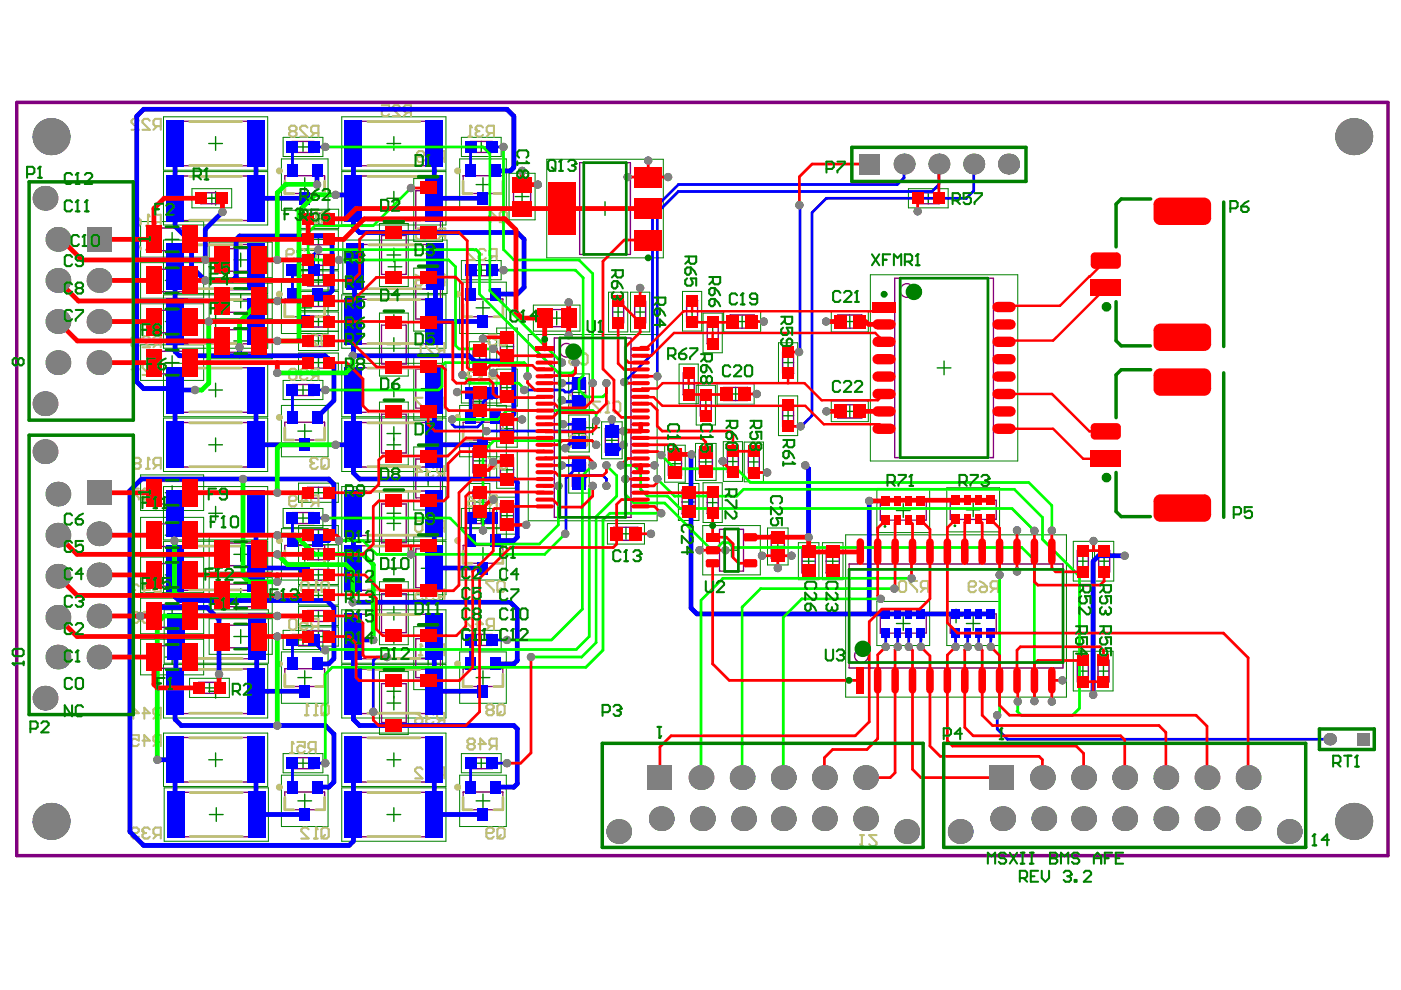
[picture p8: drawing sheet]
<svg xmlns="http://www.w3.org/2000/svg" width="297mm" height="210mm" viewBox="0 0 297 210" stroke-linecap="round" stroke-linejoin="round" font-family="sans-serif">
<g fill="none" stroke="#008000" stroke-width=".29">
<path d="M44.3 30.4h2.9M45.7 29v2.9M63.1 31.2h2.3M63.2 39.1h2.9M64.2 30v2.3M64.6 37.7v2.9M82.1 30.4h2.9M83.5 29v2.9M100.9 31.2h2.3M100.9 39.1h3M102 30v2.3M102.4 37.7v2.9"/>
<path d="M35 59.5h2.9M35 50.8h2.9M36.5 49.3v2.9M36.5 58v2.9M43.7 42h3.5M44.3 56.6h2.9M44.9 40.9v2.3M45.7 40.6v2.9M45.7 55.1v2.9M49.6 55.1h2.9M51 53.7v2.9M63.1 57.3h2.3"/>
<path d="M64.2 56.1v2.3M66.4 55.1h2.3M66.4 59.5h2.3M66.4 50.8h2.3M66.4 46.4h2.4M67.5 49.6v2.3M67.5 53.9v2.4M67.5 58.3v2.3M67.6 45.2v2.4M82.1 42h2.9M82.1 54.1h2.9M82.3 56.6h2.9"/>
<path d="M83.5 40.6v2.9M83.5 52.6v2.9M83.7 55.1v2.9M89.3 44.5h2.9M90.8 43.1v2.9M100.9 57.3h2.3M102 56.1v2.3M109.2 41.7h2.9M110.7 40.2v2.9M126.8 44.2h2.9M128.3 42.8v2.9M195.7 42h2.3"/>
<path d="M196.8 40.9v2.3M35 68.2h2.9M35 76.9h2.9M36.5 66.7v2.9M36.5 75.4v2.9M44.3 68.2h2.9M45.7 66.7v2.9M49.6 72.3h2.9M49.6 63.8h2.9M51 62.4v2.9M51 70.8v2.9M63.2 65.3h2.9"/>
<path d="M64.6 63.8v2.9M66.4 68.2h2.3M66.4 72.3h2.3M66.4 63.8h2.3M66.4 76.9h2.3M67.5 62.7v2.3M67.5 67v2.3M67.5 71.1v2.4M67.5 75.7v2.3M82.1 68.2h2.9M82.1 73.1h2.9M83.5 66.7v2.9"/>
<path d="M83.5 71.6v2.9M89.3 63.5h2.9M90.8 62.1v2.9M100.3 76.4h2.8M100.9 65.3h3M101.7 75v2.8M102.4 63.8v2.9M106.1 73.5h2.8M107.5 72.1v2.8M116.6 67.4h2.9M118 66v2.9M129.9 66.2h2.3"/>
<path d="M131.1 65v2.3M134.6 66.2h2.3M135.7 65v2.3M145.6 66h2.3M146.7 64.8v2.4M149.9 70.6h2.4M151.1 69.4v2.4M156 68.2h2.7M157.3 66.8v2.8M165.9 76.9h2.4M167.1 75.7v2.3M178.8 68.2h2.8"/>
<path d="M180.2 66.8v2.8M198.7 78h2.9M200.2 76.6v2.9M44.3 94.3h2.9M44.3 82.7h2.9M45.7 81.2v2.9M45.7 92.9v2.9M63.1 82.7h2.3M63.2 91.4h2.9M64.2 81.5v2.4M64.6 90v2.9M82.1 94.3h2.9"/>
<path d="M82.1 91.9h2.9M82.1 82.7h2.9M83.5 81.2v2.9M83.5 90.5v5.3M89.3 82.4h2.9M90.8 80.9v3M90.8 100v2.9M100.3 97.7h2.8M100.3 85.1h2.8M100.9 83.4h2.3M100.9 91.4h3M101.7 83.7v2.8"/>
<path d="M101.7 96.3v2.8M102 82.3v2.3M102.4 90v2.9M106.1 99.6h2.8M106.1 90.9h2.8M106.1 82.2h2.8M107.5 80.8v2.8M107.5 89.5v2.8M107.5 98.2v2.8M121.4 91.9h2.7M121.4 83.2h2.7M122.8 81.8v2.8"/>
<path d="M122.8 90.5v2.8M122.8 99.2v2.8M124.2 90.7h2.9M125.7 89.2v2.9M128.3 93.4h2.8M129.7 92v2.8M141.7 98.3h2.8M143.1 96.9v2.8M144.8 81.4h2.4M146 80.2v2.4M148.2 97.9h2.8M148.5 85.9h2.3"/>
<path d="M149.6 84.7v2.4M149.6 96.5v2.8M154.2 97.9h2.3M154.6 83.5h2.8M155.4 96.7v2.3M156 82.1v2.8M158.7 97.9h2.3M159.8 96.8v2.3M165.9 88.2h2.4M167.1 87v2.3M178.8 87.2h2.8M180.2 85.8v2.8"/>
<path d="M35 113.5h2.9M35 104.5h2.9M36.5 103v2.9M36.5 112v2.9M44.3 108.8h2.9M45.7 107.4v2.9M45.7 119v2.9M49.6 117.5h2.9M51 116.1v2.9M63.1 109.8h2.3M63.2 117.5h2.9M64.2 108.7v2.3"/>
<path d="M64.6 116.1v2.9M66.4 117.5h2.3M66.4 113.5h2.3M66.4 104.5h2.3M67.5 103.3v2.3M67.5 112.3v2.3M67.5 116.4v2.3M82.1 108.8h2.9M82.1 111h2.9M83.5 107.4v5M83.5 119v2.9M89.3 101.4h2.9"/>
<path d="M90.8 119v2.9M100.3 106.4h2.8M100.9 109.8h2.3M100.9 117.5h3M101.7 105v2.8M102 108.7v2.3M102.4 116.1v2.9M106.1 109.3h2.8M107.5 107.9v2.8M121.4 100.6h2.7M131.3 113.2h2.8M132.7 111.8v2.8"/>
<path d="M144.6 106.4h2.8M146 105v2.8M149.9 106.6h2.4M151.1 105.4v2.3M153.6 116.7h2.9M155.1 115.2v2.9M163.5 115.9h2.8M164.9 114.5v2.8M170.1 119h2.7M171.4 117.6v2.8M175.2 119h2.7M176.6 117.6v2.8"/>
<path d="M190.1 108.2h2.9M191.5 106.8v2.9M204.9 108.1h2.9M206.3 106.6v3M228.4 119h2.4M229.6 117.8v2.3M232.9 119h2.4M234.1 117.8v2.3M35 139.3h2.9M35 130.6h2.9M35 121.9h2.9M36.5 120.4v2.9"/>
<path d="M36.5 129.1v3M36.5 137.9v2.9M44.3 120.4h2.9M44.4 135h2.9M45.9 133.5v2.9M49.6 135h2.9M49.6 126.2h2.9M51 124.8v2.9M51 133.5v2.9M63.1 135.7h2.3M64.2 134.5v2.3M66.4 135h2.3"/>
<path d="M66.4 126.2h2.3M66.4 130.6h2.3M66.4 121.9h2.3M67.5 120.7v2.4M67.5 125.1v2.3M67.5 129.4v2.4M67.5 133.8v2.3M82.1 135h2.9M82.1 120.4h2.9M82.1 130h2.9M83.5 128.6v2.9M83.5 133.5v2.9"/>
<path d="M89.3 139.5h2.9M89.3 120.5h2.9M90.8 138.1v2.9M100.9 135.7h2.3M102 134.5v2.3M190.1 132.2h2.9M191.5 130.7v2.9M201.2 130.6h3M202.7 129.1v3M204.9 132.2h2.9M206.3 130.7v2.9M43.2 145.8h2.4"/>
<path d="M44.3 146.6h2.9M44.4 144.7v2.3M45.7 145.1v2.9M45.7 159.6v2.9M63.2 143.7h2.9M64.6 142.2v2.9M82.1 146.6h2.9M82.1 149.1h2.9M83.5 145.1v5.4M83.5 159.6v2.9M100.9 143.7h3M102.4 142.2v2.9"/>
<path d="M228.4 142.3h2.4M229.6 141.1v2.4M232.8 142.3h2.3M234 141.1v2.4M44.3 161.1h2.9M44.4 172.7h2.9M45.9 171.3v2.9M63.1 161.8h2.3M63.2 169.8h2.9M64.2 160.7v2.3M64.6 168.3v3M82.1 172.7h2.9"/>
<path d="M82.1 161.1h2.9M83.5 171.3v2.9M100.9 161.8h2.3M100.9 169.8h3M102 160.7v2.3M102.4 168.3v3"/>
</g>
<g fill="none" stroke="#008000" stroke-width=".21">
<path d="M34.7 24.8h22.1v11.3h-22.1zM34.7 36.4h22.1v11.3h-22.1zM59.7 33.7h9.9v10.9h-9.9zM60 29.1h8.5v4.1h-8.5zM72.5 24.8h22.1v11.3h-22.1zM72.5 36.4h22.1v11.3h-22.1zM87.7 37.9h6.1v13.3h-6.1zM97.5 33.7h9.8v10.9h-9.8zM97.8 29.1h8.5v4.1h-8.5zM107.9 36.7h5.5v9.9h-5.5zM115.9 33.8h24.7v20.9h-24.7zM29.8 47h13.4v7.5h-13.4z"/>
<path d="M29.8 55.7h13.4v7.5h-13.4zM34.7 50.9h22.1v11.3h-22.1zM40.7 40h8.4v4.1h-8.4zM44.3 51.3h13.4v7.6h-13.4zM59.7 59.8h9.9v10.9h-9.9zM60 55.3h8.5v4h-8.5zM63.3 48.7h8.4v4.1h-8.4zM63.3 53.1h8.4v4h-8.4zM63.3 57.4h8.4v4.1h-8.4zM63.4 44.4h8.4v4h-8.4zM72.7 50.9h22.1v11.3h-22.1zM80.5 47.4h6.1v13.3h-6.1z"/>
<path d="M87.7 56.8h6.1v13.4h-6.1zM97.5 59.8h9.8v10.9h-9.8zM97.8 55.3h8.5v4h-8.5zM184.5 58.3h31.3v39.4h-31.3zM192.6 40h8.4v4.1h-8.4zM29.8 64.4h13.4v7.5h-13.4zM29.8 73.1h13.4v7.6h-13.4zM34.7 62.5h22.1v11.3h-22.1zM34.7 77h22.1v11.4h-22.1zM44.3 60h13.4v7.6h-13.4zM44.3 68.5h13.4v7.6h-13.4zM63.3 61.8h8.4v4.1h-8.4z"/>
<path d="M63.3 66.1h8.4v8.2h-8.4zM63.3 74.9h8.4v4h-8.4zM63.3 70.2h8.4M72.5 62.5h22.1v11.3h-22.1zM72.5 77h22.1v11.4h-22.1zM80.5 66.4h6.1v13.3h-6.1zM87.7 75.7h6.1v13.4h-6.1zM99.5 72.5h4.4v7.8h-4.4zM105.3 69.6h4.4v7.8h-4.4zM105.3 78.3h4.4v7.8h-4.4zM112 70.9h27.3v39.5h-27.3zM113.1 64.7h9.9v5.5h-9.9z"/>
<path d="M120.6 79.3h4.3v7.8h-4.3zM129 62h4.1v8.4h-4.1zM133.7 62h4.1v8.4h-4.1zM144 77.2h4v8.4h-4zM144.7 61.8h4.1v8.4h-4.1zM149.1 66.4h4v8.4h-4zM153.4 66h7.9v4.4h-7.9zM165.1 72.7h4v8.4h-4zM176.2 66h7.9v4.4h-7.9zM34.7 88.6h22.1v11.4h-22.1zM59.7 86h9.9v10.8h-9.9zM60 80.7h8.5v4h-8.5z"/>
<path d="M72.5 88.6h22.1v11.4h-22.1zM80.5 85.2h6.1v13.4h-6.1zM87.7 94.8h6.1v13.3h-6.1zM97.5 86h9.8v10.8h-9.8zM97.8 81.4h8.5v4.1h-8.5zM99.5 81.2h4.4v7.8h-4.4zM99.5 93.8h4.4v7.8h-4.4zM105.3 87h4.4v7.8h-4.4zM105.3 95.7h4.4v7.8h-4.4zM120.6 96.7h4.3v7.8h-4.3zM120.6 88h4.3v7.8h-4.3zM127.5 89.4h4.4v7.9h-4.4z"/>
<path d="M140.9 94.4h4.4v7.8h-4.4zM147.5 94h4.3v7.9h-4.3zM147.6 81.7h4.1v8.4h-4.1zM152 81.4h7.9v4.3h-7.9zM153.4 93.7h4v8.4h-4zM157.8 93.7h4.1v8.4h-4.1zM165.1 83.9h4v8.5h-4zM176.2 85h7.9v4.4h-7.9zM29.8 100.7h13.4v7.5h-13.4zM29.8 109.7h13.4v7.5h-13.4zM29.8 118.1h13.4v7.6h-13.4zM34.7 114.8h22.1v11.3h-22.1z"/>
<path d="M34.7 103.2h22.1v11.3h-22.1zM44.3 113.8h13.4v7.5h-13.4zM59.7 112.1h9.9v10.9h-9.9zM60 107.8h8.5v4.1h-8.5zM63.3 102.4h8.4v4.1h-8.4zM63.3 111.4h8.4v8.2h-8.4zM63.3 119.9h8.4v4h-8.4zM63.3 115.5h8.4M72.5 114.8h22.1v11.3h-22.1zM72.5 103.2h22.1v11.3h-22.1zM80.5 104.3h6.1v13.4h-6.1zM87.7 113.8h6.1v13.4h-6.1z"/>
<path d="M97.5 112.1h9.8v10.9h-9.8zM97.8 107.8h8.5v4.1h-8.5zM99.5 102.5h4.4v7.8h-4.4zM105.3 105.4h4.4v7.9h-4.4zM128.8 111h7.8v4.4h-7.8zM143.8 102.5h4.4v7.8h-4.4zM149 111.4h12.2v10.5h-12.2zM149.1 102.4h4v8.4h-4zM162.7 111.9h4.4v7.9h-4.4zM169.3 115.1h4.3v7.8h-4.3zM174.4 115.1h4.3v7.8h-4.3zM179.3 113.4h46.8v34.4h-46.8z"/>
<path d="M185.9 103.6h11.2v9.3h-11.2zM200.7 103.4h11.2v9.4h-11.2zM227.6 114.8h4v8.4h-4zM232.1 114.8h4v8.4h-4zM29.8 126.8h13.4v7.6h-13.4zM29.8 135.5h13.4v7.6h-13.4zM34.8 129.3h22.1v11.3h-22.1zM44.3 122.5h13.4v7.5h-13.4zM44.3 131.2h13.4v7.5h-13.4zM59.7 138.2h9.9v10.9h-9.9zM60 133.6h8.5v4.1h-8.5zM63.3 124.2h8.4v4.1h-8.4z"/>
<path d="M63.3 128.6h8.4v4h-8.4zM63.3 132.9h8.4v4.1h-8.4zM72.5 129.3h22.1v11.3h-22.1zM80.5 123.3h6.1v13.4h-6.1zM87.7 132.9h6.1v13.3h-6.1zM97.5 138.2h9.8v10.9h-9.8zM97.8 133.6h8.5v4.1h-8.5zM185.9 127.5h11.2v9.4h-11.2zM200.7 127.5h11.2v9.4h-11.2zM227.6 138.1h4v8.4h-4zM231.9 138.1h4.1v8.4h-4.1zM34.7 140.9h22.1v11.3h-22.1z"/>
<path d="M34.7 155.4h22.1v11.4h-22.1zM40.2 143.8h8.4v4.1h-8.4zM60 159.8h8.5v4h-8.5zM72.5 140.9h22.1v11.3h-22.1zM72.5 155.4h22.1v11.4h-22.1zM80.5 142.4h6.1v13.3h-6.1zM97.8 159.8h8.5v4h-8.5zM34.8 167h22.1v11.4h-22.1zM59.7 164.4h9.9v10.8h-9.9zM72.5 167h22.1v11.4h-22.1zM97.5 164.4h9.8v10.8h-9.8z"/>
</g>
<g fill="none" stroke="#800080" stroke-width=".29">
<path d="M36.5 25.7h18.4v9.4h-18.4zM36.5 37.3h18.4v9.5h-18.4zM60.4 37.3h8.4v3.7h-8.4zM61.9 30h4.7v2.3h-4.7zM74.3 25.7h18.4v9.4h-18.4zM74.3 37.3h18.4v9.5h-18.4zM98.2 37.3h8.4v3.7h-8.4zM99.7 30h4.7v2.3h-4.7zM108.9 38.8h3.6v5.8h-3.6zM122.9 34.5h10.8v19.4h-10.8zM31.7 48.4h9.6v4.7h-9.6zM31.7 57.1h9.6v4.8h-9.6z"/>
<path d="M36.5 51.8h18.4v9.5h-18.4zM42.6 40.9h4.6v2.3h-4.6zM46.2 52.7h9.6v4.8h-9.6zM61.9 56.1h4.7v2.3h-4.7zM65.2 49.6h4.6v2.3h-4.6zM65.2 53.9h4.6v2.4h-4.6zM65.2 58.3h4.6v2.3h-4.6zM65.3 45.2h4.6v2.4h-4.6zM74.5 51.8h18.5v9.5h-18.5zM80.9 49.9h5.2v8.3h-5.2zM88.2 40.4h5.2v8.3h-5.2zM88.2 59.4h5.2v8.3h-5.2z"/>
<path d="M99.7 56.1h4.7v2.3h-4.7zM189.7 59h20.9v38h-20.9zM194.5 40.9h4.6v2.3h-4.6zM31.7 65.8h9.6v4.8h-9.6zM31.7 74.5h9.6v4.8h-9.6zM36.5 63.5h18.4v9.4h-18.4zM36.5 78h18.4v9.4h-18.4zM46.2 61.4h9.6v4.8h-9.6zM46.2 69.9h9.6v4.8h-9.6zM60.4 63.4h8.4v3.8h-8.4zM65.2 62.7h4.6v2.3h-4.6zM65.2 67h4.6v2.3h-4.6z"/>
<path d="M65.2 71.1h4.6v2.4h-4.6zM65.2 75.7h4.6v2.3h-4.6zM74.3 63.5h18.4v9.4h-18.4zM74.3 78h18.4v9.4h-18.4zM80.9 68.9h5.2v8.3h-5.2zM88.2 78.3h5.2v8.2h-5.2zM98.2 63.4h8.4v3.8h-8.4zM100.3 73.8h2.8v5.1h-2.8zM106.1 70.9h2.8v5.1h-2.8zM106.1 79.6h2.8v5.1h-2.8zM115.1 65.6h5.8v3.7h-5.8zM117.5 71.7h16.3v38h-16.3z"/>
<path d="M129.9 63.8h2.3v4.7h-2.3zM134.6 63.8h2.3v4.7h-2.3zM144.8 79.1h2.4v4.6h-2.4zM145.6 63.7h2.3v4.6h-2.3zM149.9 68.3h2.4v4.6h-2.4zM154.8 66.8h5.1v2.8h-5.1zM165.9 74.6h2.4v4.6h-2.4zM177.6 66.8h5.1v2.8h-5.1zM36.5 89.6h18.4v9.4h-18.4zM60.4 89.5h8.4v3.8h-8.4zM61.9 81.5h4.7v2.4h-4.7zM74.3 89.6h18.4v9.4h-18.4z"/>
<path d="M80.9 87.8h5.2v8.2h-5.2zM88.2 97.3h5.2v8.3h-5.2zM98.2 89.5h8.4v3.8h-8.4zM99.7 82.3h4.7v2.3h-4.7zM100.3 82.5h2.8v5.1h-2.8zM100.3 95.2h2.8v5.1h-2.8zM106.1 88.4h2.8v5h-2.8zM106.1 97.1h2.8v5h-2.8zM121.4 98.1h2.7v5.1h-2.7zM121.4 80.7h2.7v5h-2.7zM121.4 89.4h2.7v5.1h-2.7zM128.3 90.8h2.8v5.1h-2.8z"/>
<path d="M141.7 95.8h2.8v5.1h-2.8zM148.2 95.4h2.8v5.1h-2.8zM148.5 83.6h2.3v4.6h-2.3zM153.4 82.1h5.1v2.8h-5.1zM154.2 95.5h2.3v4.7h-2.3zM158.7 95.6h2.3v4.7h-2.3zM165.9 85.8h2.4v4.7h-2.4zM177.6 85.8h5.1v2.8h-5.1zM31.7 102.1h9.6v4.8h-9.6zM31.7 111.1h9.6v4.8h-9.6zM31.7 119.5h9.6v4.8h-9.6zM36.5 104.1h18.4v9.4h-18.4z"/>
<path d="M36.5 115.7h18.4v9.5h-18.4zM46.2 115.1h9.6v4.8h-9.6zM60.4 115.6h8.4v3.8h-8.4zM61.9 108.7h4.7v2.3h-4.7zM65.2 103.3h4.6v2.3h-4.6zM65.2 112.3h4.6v2.3h-4.6zM65.2 116.4h4.6v2.3h-4.6zM74.3 104.1h18.4v9.4h-18.4zM74.3 115.7h18.4v9.5h-18.4zM80.9 106.9h5.2v8.2h-5.2zM88.2 116.4h5.2v8.2h-5.2zM98.2 115.6h8.4v3.8h-8.4z"/>
<path d="M99.7 108.7h4.7v2.3h-4.7zM100.3 103.9h2.8v5.1h-2.8zM106.1 106.8h2.8v5.1h-2.8zM130.2 111.8h5.1v2.8h-5.1zM144.6 103.9h2.8v5.1h-2.8zM149.9 104.2h2.4v4.7h-2.4zM152.6 112.2h5v8.9h-5zM163.5 113.3h2.8v5.1h-2.8zM170.1 116.4h2.7v5.1h-2.7zM175.2 116.4h2.7v5.1h-2.7zM180 119.6h45.4v22h-45.4zM186.6 106.2h9.8v4.1h-9.8z"/>
<path d="M201.5 106.1h9.7v4h-9.7zM228.4 116.7h2.4v4.6h-2.4zM232.9 116.7h2.4v4.6h-2.4zM31.7 128.2h9.6v4.8h-9.6zM31.7 136.9h9.6v4.8h-9.6zM36.6 130.2h18.5v9.5h-18.5zM46.2 123.9h9.6v4.7h-9.6zM46.2 132.6h9.6v4.8h-9.6zM61.9 134.5h4.7v2.3h-4.7zM65.2 120.7h4.6v2.4h-4.6zM65.2 125.1h4.6v2.3h-4.6zM65.2 129.4h4.6v2.4h-4.6z"/>
<path d="M65.2 133.8h4.6v2.3h-4.6zM74.3 130.2h18.4v9.5h-18.4zM80.9 125.9h5.2v8.2h-5.2zM88.2 135.4h5.2v8.3h-5.2zM99.7 134.5h4.7v2.3h-4.7zM186.6 130.2h9.8v4h-9.8zM201.5 130.2h9.7v4h-9.7zM228.4 140h2.4v4.6h-2.4zM232.8 140h2.3v4.6h-2.3zM36.5 141.9h18.4v9.4h-18.4zM36.5 156.4h18.4v9.4h-18.4zM42.1 144.7h4.6v2.3h-4.6z"/>
<path d="M60.4 141.8h8.4v3.8h-8.4zM74.3 141.9h18.4v9.4h-18.4zM74.3 156.4h18.4v9.4h-18.4zM80.9 144.9h5.2v8.3h-5.2zM98.2 141.8h8.4v3.8h-8.4zM36.6 168h18.5v9.4h-18.5zM60.4 167.9h8.4v3.8h-8.4zM61.9 160.7h4.7v2.3h-4.7zM74.3 168h18.4v9.4h-18.4zM98.2 167.9h8.4v3.8h-8.4zM99.7 160.7h4.7v2.3h-4.7z"/>
<circle cx="120.1" cy="74.3" r="1.45"/>
<circle cx="192.3" cy="61.6" r="1.45"/>
<circle cx="182.6" cy="139" r="1.45"/>
</g>
<path d="M3.6 21.7h290.7v159.7h-290.7z" fill="none" stroke="#800080" stroke-width=".74"/>
<g fill="none" stroke="#c0c073" stroke-width=".58">
<path d="M40.2 37.4h11M40.2 35.1h11M40.2 25.8h11M60.4 38.4v2.6h1.9M68.8 38.4v2.6h-1.9M78 37.4h11M78 35.1h11M78 25.8h11M98.2 38.4v2.6h1.9M106.6 38.4v2.6h-1.9M40.2 51.9h11M40.2 46.7h11"/>
<path d="M78 46.7h11M78.2 51.9h11.1M40.2 78h11M40.2 72.8h11M40.2 61.2h11M40.2 63.5h11M60.4 64.5v2.7h1.9M68.8 64.5v2.7h-1.9M78 78h11M78 72.8h11M78 63.5h11M78.2 61.2h11.1"/>
<path d="M98.2 64.5v2.7h1.9M106.6 64.5v2.7h-1.9M40.2 99h11M40.2 89.7h11M40.2 87.3h11M60.4 90.7v2.6h1.9M68.8 90.7v2.6h-1.9M78 99h11M78 89.7h11M78 87.3h11M98.2 90.7v2.6h1.9M106.6 90.7v2.6h-1.9"/>
<path d="M40.2 113.5h11M40.2 115.8h11M40.2 104.2h11M60.4 116.8v2.6h1.9M68.8 116.8v2.6h-1.9M78 113.5h11M78 115.8h11M78 104.2h11M98.2 116.8v2.6h1.9M106.6 116.8v2.6h-1.9M40.2 125.1h11M40.3 139.6h11.1"/>
<path d="M40.3 130.3h11.1M78 139.6h11M78 130.3h11M78 125.1h11M40.2 156.4h11M40.2 151.2h11M40.2 141.9h11M60.4 142.9v2.7h1.9M68.8 142.9v2.7h-1.9M78 156.4h11M78 151.2h11M78 141.9h11"/>
<path d="M98.2 142.9v2.7h1.9M106.6 142.9v2.7h-1.9M40.2 165.7h11M40.3 168.1h11.1M40.3 177.3h11.1M60.4 169.1v2.6h1.9M68.8 169.1v2.6h-1.9M78 165.7h11M78 168.1h11M78 177.3h11M98.2 169.1v2.6h1.9M106.6 169.1v2.6h-1.9"/>
</g>
<g fill="none" stroke="#c0c073" stroke-width=".44">
<path d="M103.6 46h1.6l-1.2-1.2v2.3M105.9 45.2l.4-.4h.8l.4 .4v1.5l-.4 .4h-.8l-.4-.4zM106.7 46.3l-.8 .8M103.6 70.9h1.6v1.2l-.8-.4h-.4l-.4 .4v.8l.4 .4h.8l.4-.4M105.9 71.3l.4-.4h.8l.4 .4v1.6l-.4 .4h-.8l-.4-.4zM106.7 72.5l-.8 .8M122.2 75.4l-.3-.4h-.8l-.4 .4v.3M123 75.4l.4-.4h.8l.4 .4v1.5l-.4 .4h-.8l-.4-.4M103.6 98.6l.4-.4h1.2v.8l-.4 .4h-.8l-.4-.4zM103.6 97.1l.8 .4 .8 .7M105.9 97.5l.4-.4h.8l.4 .4v1.5l-.4 .4h-.8l-.4-.4zM106.7 98.6l-.8 .8"/>
<path d="M120.7 85.2l.4-.4h1.1v.8l-.3 .4h-.8l-.4-.4zM120.7 83.7l.8 .4 .7 .7M120.7 93.5h1.2l.3-.4v-.3l-.3-.4h-.8l-.4 .4v1.5l.4 .4h.8l.3-.4M123 84.1l.4-.4h.8l.4 .4v1.5l-.4 .4h-.8l-.4-.4M123 92.8l.4-.4h.8l.4 .4v1.5l-.4 .4h-.8l-.4-.4M104.7 123.2h-1.6v.4l1.6 1.5v.4M105.5 123.6l.3-.4h.8l.4 .4v1.5l-.4 .4h-.8l-.3-.4zM106.2 124.7l-.7 .8M103.5 150.5l-.4-.4v-.4l.4-.4h.8l.4 .4v.4l-.4 .4M103.5 150.5l-.4 .4v.4l.4 .4h.8l.4-.4v-.4l-.4-.4M103.5 150.5h.8M105.5 149.7l.3-.4h.8l.4 .4v1.6l-.4 .4h-.8l-.3-.4z"/>
<path d="M106.2 150.9l-.7 .8M103.1 176.6h1.2l.4-.4v-.4l-.4-.3h-.8l-.4 .3v1.6l.4 .4h.8l.4-.4M105.5 175.8l.3-.3h.8l.4 .3v1.6l-.4 .4h-.8l-.3-.4zM106.2 177l-.7 .8"/>
</g>
<circle cx="120.7" cy="75.7" r=".22" fill="#c0c073"/>
<path d="M120.7 75.7l.4 .4M121.1 76.1h.4M121.1 76.1l-.4 .4v.4l.4 .4h.8l.3-.4M66.6 151.7h.8M67 149.3v2.4M68.1 149.7l.4-.4h.8l.4 .4v1.6l-.4 .4h-.8l-.4-.4zM68.9 150.9l-.8 .8" fill="none" stroke="#c0c073" stroke-width=".44"/>
<circle cx="67" cy="149.3" r=".22" fill="#c0c073"/>
<path d="M64.7 151.7h.7M65 149.3v2.4M67 149.3l.4 .4" fill="none" stroke="#c0c073" stroke-width=".44"/>
<circle cx="65" cy="149.3" r=".22" fill="#c0c073"/>
<path d="M67.4 97.5l-.4-.4h-.8l-.4 .4v.3M68.1 97.5l.4-.4h.8l.4 .4v1.5l-.4 .4h-.8l-.4-.4zM68.9 98.6l-.8 .8M61.3 131.6l.4-.4h.8l.4 .4v1.5l-.4 .4h-.8l-.4-.4zM63.6 131.2h1.6v1.1l-.8-.3h-.4l-.4 .3v.8l.4 .4h.8l.4-.4M66.7 132.7l-.7 .8M67.5 132.7h-1.1l-.4-.4v-.7l.4-.4h1.1v2.3M65 149.3l.4 .4" fill="none" stroke="#c0c073" stroke-width=".44"/>
<circle cx="65.8" cy="97.8" r=".22" fill="#c0c073"/>
<path d="M65.2 78.6l-.4-.4h-.8l-.4 .4v.4M66.7 79.7l-.7 .8M67.5 79.7h-1.1l-.4-.3v-.8l.4-.4h1.1v2.3M65.8 97.8l.4 .4M66.2 98.2h.4M66.2 98.2l-.4 .4v.4l.4 .4h.8l.4-.4" fill="none" stroke="#c0c073" stroke-width=".44"/>
<circle cx="63.6" cy="79" r=".22" fill="#c0c073"/>
<g fill="none" stroke="#c0c073" stroke-width=".44">
<path d="M61.7 27.8l-.4-.4v-.4l.4-.3h.8l.4 .3v.4l-.4 .4M61.7 27.8l-.4 .4v.4l.4 .4h.8l.4-.4v-.4l-.4-.4M61.7 27.8h.8M65.2 27l-.4-.3h-.8l-.4 .3v.4l1.6 1.6h-1.6M66.7 28.2l-.7 .8M67.5 28.2h-1.1l-.4-.4v-.8l.4-.3h1.1v2.3M61.3 78.6l.4-.4h.8l.4 .4v1.5l-.4 .4h-.8l-.4-.4zM63.6 79l.4 .4M64 79.4h.4M64 79.4l-.4 .3v.4l.4 .4h.8l.4-.4M88.8 138.9h.8M89.2 136.6v2.3"/>
<path d="M90.3 137.8h1.6l-1.2-1.2v2.3M93.5 138.2l-.8 .7M94.2 138.2h-1.1l-.4-.4v-.8l.4-.4h1.1v2.3"/>
</g>
<circle cx="89.2" cy="136.6" r=".22" fill="#c0c073"/>
<path d="M89.2 136.6l.4 .4M91.9 125.4l-.4-.4h-.8l-.4 .4v.3M93.5 126.5l-.8 .8M94.2 126.5h-1.1l-.4-.4v-.7l.4-.4h1.1v2.3M100.1 131.2h-1.6v.4l1.6 1.5v.4M100.9 132.3h1.5l-1.2-1.1v2.3M104 132.7l-.8 .8M104.7 132.7h-1.1l-.4-.4v-.7l.4-.4h1.1v2.3" fill="none" stroke="#c0c073" stroke-width=".44"/>
<circle cx="90.3" cy="125.7" r=".22" fill="#c0c073"/>
<g fill="none" stroke="#c0c073" stroke-width=".44">
<path d="M88.8 75.1h.8M89.2 72.8v2.3M91.9 73.1l-.4-.3h-.8l-.4 .3v.4l1.6 1.6h-1.6M93.5 74.3l-.8 .8M94.2 74.3h-1.1l-.4-.4v-.8l.4-.3h1.1v2.3M89.6 84.3h-1.6v.4l1.6 1.6v.4M91.9 84.7l-.4-.4h-.8l-.4 .4v.4l1.6 1.6h-1.6M93.5 85.9l-.8 .8M94.2 85.9h-1.1l-.4-.4v-.8l.4-.4h1.1v2.4M88 125h1.6v1.1l-.8-.4h-.4l-.4 .4v.8l.4 .4h.8l.4-.4M90.3 125.7l.4 .4M90.7 126.1h.4"/>
<path d="M90.7 126.1l-.4 .4v.4l.4 .4h.8l.4-.4"/>
</g>
<circle cx="89.2" cy="72.8" r=".22" fill="#c0c073"/>
<path d="M91.1 34.4h.8M91.5 32v2.4M93.5 33.6l-.8 .8M94.2 33.6h-1.1l-.4-.4v-.8l.4-.4h1.1v2.4M88.2 48.8l.4-.4h.8l.4 .4v1.6l-.4 .4h-.8l-.4-.4zM92.1 48.8l-.4-.4h-.8l-.4 .4v.4l1.6 1.6h-1.6M93.6 50l-.7 .8M94.4 50h-1.2l-.3-.4v-.8l.3-.4h1.2v2.4M89.2 72.8l.4 .3" fill="none" stroke="#c0c073" stroke-width=".44"/>
<circle cx="91.5" cy="32" r=".22" fill="#c0c073"/>
<path d="M88.4 33.2h1.2l.4-.4v-.4l-.4-.4h-.8l-.4 .4v1.6l.4 .4h.8l.4-.4M91.5 32l.4 .4M102.4 27l-.4-.3h-.8l-.3 .3v.4M104 28.2l-.8 .8M104.7 28.2h-1.1l-.4-.4v-.8l.4-.3h1.1v2.3" fill="none" stroke="#c0c073" stroke-width=".44"/>
<circle cx="100.9" cy="27.4" r=".22" fill="#c0c073"/>
<path d="M99.3 29h.8M99.7 26.7v2.3M100.9 27.4l.3 .4M101.2 27.8h.4M101.2 27.8l-.3 .4v.4l.3 .4h.8l.4-.4" fill="none" stroke="#c0c073" stroke-width=".44"/>
<circle cx="99.7" cy="26.7" r=".22" fill="#c0c073"/>
<path d="M99.7 26.7l.4 .3M66.6 177.8h.8M67 175.5v2.3M68.1 175.8l.4-.3h.8l.4 .3v1.6l-.4 .4h-.8l-.4-.4zM68.9 177l-.8 .8" fill="none" stroke="#c0c073" stroke-width=".44"/>
<circle cx="67" cy="175.5" r=".22" fill="#c0c073"/>
<path d="M61.5 159.6h.8M61.9 157.3v2.3M63.1 157.3h1.5v1.2l-.8-.4h-.4l-.3 .4v.8l.3 .3h.8l.4-.3M66.2 158.9l-.8 .7M66.9 158.9h-1.1l-.4-.4v-.8l.4-.4h1.1v2.3M65.4 175.8l-.4-.3h-.7l-.4 .3v.4l1.5 1.6h-1.5M67 175.5l.4 .3" fill="none" stroke="#c0c073" stroke-width=".44"/>
<circle cx="61.9" cy="157.3" r=".22" fill="#c0c073"/>
<path d="M61.3 106.2h1.2l.4-.4v-.4l-.4-.3h-.8l-.4 .3v1.6l.4 .4h.8l.4-.4M63.6 106.2h1.6l-1.2-1.1v2.3M66.7 106.6l-.7 .8M67.5 106.6h-1.1l-.4-.4v-.8l.4-.3h1.1v2.3M66.6 125.5h.8M67 123.2v2.3M68.1 123.6l.4-.4h.8l.4 .4v1.5l-.4 .4h-.8l-.4-.4zM68.9 124.7l-.8 .8M61.9 157.3l.4 .4" fill="none" stroke="#c0c073" stroke-width=".44"/>
<circle cx="67" cy="123.2" r=".22" fill="#c0c073"/>
<g fill="none" stroke="#c0c073" stroke-width=".44">
<path d="M60.7 53.9h1.2l.4-.3v-.4l-.4-.4h-.8l-.4 .4v1.5l.4 .4h.8l.4-.4M64.6 53.2l-.4-.4h-.8l-.3 .4v.4l1.5 1.5h-1.5M66.2 54.3l-.8 .8M66.6 47.1h.8M66.9 54.3h-1.1l-.4-.4v-.7l.4-.4h1.1v2.3M67 44.8v2.3M68.1 45.2l.4-.4h.8l.4 .4v1.5l-.4 .4h-.8l-.4-.4zM68.9 46.3l-.8 .8M67.4 71.3l-.4-.4h-.8l-.4 .4v.4l1.6 1.6h-1.6M68.1 71.3l.4-.4h.8l.4 .4v1.6l-.4 .4h-.8l-.4-.4zM68.9 72.5l-.8 .8M63.9 123.6l.4-.4h.7l.4 .4v1.5l-.4 .4h-.7l-.4-.4z"/>
<path d="M67 123.2l.4 .4"/>
</g>
<circle cx="67" cy="44.8" r=".22" fill="#c0c073"/>
<path d="M67 44.8l.4 .4M91.9 151.5l-.4-.3h-.8l-.4 .3v.4M93.5 152.7l-.8 .8M94.2 152.7h-1.1l-.4-.4v-.8l.4-.3h1.1v2.3M89.6 163.1l-.4-.4h-.8l-.4 .4v.4l1.6 1.6h-1.6M90.3 163.9h1.6l-1.2-1.2v2.4M93.5 164.3l-.8 .8M94.2 164.3h-1.1l-.4-.4v-.8l.4-.4h1.1v2.4" fill="none" stroke="#c0c073" stroke-width=".44"/>
<circle cx="90.3" cy="151.9" r=".22" fill="#c0c073"/>
<path d="M91.9 99.2l-.4-.3h-.8l-.4 .3v.4M88 110.8l.4-.4h.8l.4 .4v1.6l-.4 .4h-.8l-.4-.4zM90.3 111.6h1.6l-1.2-1.2v2.4M93.5 112l-.8 .8M93.5 100.4l-.8 .8M94.2 100.4h-1.1l-.4-.4v-.8l.4-.3h1.1v2.3M94.2 112h-1.1l-.4-.4v-.8l.4-.4h1.1v2.4M88 152.7l.4-.4h1.2v.8l-.4 .4h-.8l-.4-.4zM88 151.2l.8 .3 .8 .8M90.3 151.9l.4 .4M90.7 152.3h.4M90.7 152.3l-.4 .4v.4l.4 .4h.8l.4-.4" fill="none" stroke="#c0c073" stroke-width=".44"/>
<circle cx="90.3" cy="99.6" r=".22" fill="#c0c073"/>
<path d="M88 59.8l.4-.4h1.2v.8l-.4 .3h-.8l-.4-.3zM88 58.2l.8 .4 .8 .8M91.9 58.6l-.4-.4h-.8l-.4 .4v.4l1.6 1.5h-1.6M93.5 59.8l-.8 .7M94.2 59.8h-1.1l-.4-.4v-.8l.4-.4h1.1v2.3M90.3 99.6l.4 .4M88 100h1.6l-1.2-1.1v2.3M90.7 100h.4M90.7 100l-.4 .4v.4l.4 .4h.8l.4-.4M182.4 177.1h.7M182.7 177.1v2.3" fill="none" stroke="#c0c073" stroke-width=".44"/>
<circle cx="182.7" cy="179.4" r=".22" fill="#c0c073"/>
<g fill="none" stroke="#c0c073" stroke-width=".44">
<path d="M31.8 104l-.4-.4h-.8l-.4 .4v.4M33.3 105.1l-.8 .8M34.1 105.1h-1.2l-.4-.3v-.8l.4-.4h1.2v2.3M190.6 123.6l.4-.4h.7l.4 .4v1.5l-.4 .4h-.7l-.4-.4zM194.4 123.2h-1.5v.4l1.5 1.5v.4M196 124.7l-.8 .8M196.8 124.7h-1.2l-.4-.4v-.7l.4-.4h1.2v2.3M205.4 124.4h1.1l.4-.4v-.4l-.4-.4h-.7l-.4 .4v1.6l.4 .4h.7l.4-.4M207.7 123.2l.8 .4 .8 .8M208.1 124.4h1.2v.8l-.4 .4h-.8l-.4-.4v-.4zM210.8 124.8l-.8 .8M211.6 124.8h-1.2l-.4-.4v-.8l.4-.4h1.2v2.4"/>
<path d="M27.9 155.9h1.5v1.1l-.7-.4h-.4l-.4 .4v.8l.4 .4h.7l.4-.4M27.9 151.2h1.5l-1.1-1.1v2.3M30.2 151.2h1.6l-1.2-1.1v2.3M30.2 157h1.6l-1.2-1.1v2.3M33.3 157.4l-.8 .8M33.3 151.6l-.8 .8M34.1 151.6h-1.2l-.4-.4v-.8l.4-.3h1.2v2.3M34.1 157.4h-1.2l-.4-.4v-.7l.4-.4h1.2v2.3M182.4 179l.3 .4M185.8 177.1h-1.5l1.5 1.5v.4l-.3 .4h-.8l-.4-.4"/>
</g>
<circle cx="30.2" cy="104.4" r=".22" fill="#c0c073"/>
<path d="M31 99.4h.8M31.4 97.1v2.3M33.3 98.6l-.8 .8M34.1 98.6h-1.2l-.4-.4v-.7l.4-.4h1.2v2.3M29.4 103.6h-1.5v.4l1.5 1.5v.4M30.2 104.4l.4 .4M30.6 104.8h.4M30.6 104.8l-.4 .3v.4l.4 .4h.8l.4-.4" fill="none" stroke="#c0c073" stroke-width=".44"/>
<circle cx="31.4" cy="97.1" r=".22" fill="#c0c073"/>
<g fill="none" stroke="#c0c073" stroke-width=".44">
<path d="M29.4 25.6l-.4-.4h-.7l-.4 .4v.4l1.5 1.5h-1.5M31.8 25.6l-.4-.4h-.8l-.4 .4v.4l1.6 1.5h-1.6M33.3 26.7l-.8 .8M34.1 26.7h-1.2l-.4-.3v-.8l.4-.4h1.2v2.3M28.7 98.2l-.4-.4v-.3l.4-.4h.7l.4 .4v.3l-.4 .4M28.7 98.2l-.4 .4v.4l.4 .4h.7l.4-.4v-.4l-.4-.4M28.7 98.2h.7M31.4 97.1l.4 .4M128.4 87.5h.8M128.8 85.1v2.4M130 85.5l.4-.4h.7l.4 .4v1.6l-.4 .4h-.7l-.4-.4M99.5 157.8l-.4-.4v-.4l.4-.4h.8l.4 .4v.4l-.4 .4"/>
<path d="M99.5 157.8h.8M99.5 157.8l-.4 .3v.4l.4 .4h.8l.4-.4v-.4l-.4-.3M101.4 157.8h1.6l-1.2-1.2v2.3M104.5 158.1l-.7 .8M105.3 158.1h-1.2l-.3-.3v-.8l.3-.4h1.2v2.3"/>
</g>
<circle cx="128.8" cy="85.1" r=".22" fill="#c0c073"/>
<path d="M103 79.1l-.4-.4h-.8l-.4 .4v.4M104.5 80.2l-.7 .8M105.3 80.2h-1.2l-.3-.4v-.7l.3-.4h1.2v2.3M127.3 85.1h-1.6v.4l1.6 1.6v.4M128.8 85.1l.4 .4" fill="none" stroke="#c0c073" stroke-width=".44"/>
<circle cx="101.4" cy="79.5" r=".22" fill="#c0c073"/>
<path d="M100.7 79.1l-.4-.4h-.8l-.4 .4v.4M101.4 79.5l.4 .3M101.8 79.8h.4M101.8 79.8l-.4 .4v.4l.4 .4h.8l.4-.4" fill="none" stroke="#c0c073" stroke-width=".44"/>
<circle cx="99.1" cy="79.5" r=".22" fill="#c0c073"/>
<path d="M99.1 79.5l.4 .3M99.5 79.8h.4M99.5 79.8l-.4 .4v.4l.4 .4h.8l.4-.4M31.8 175.8l-.4-.3h-.8l-.4 .3v.4M33.3 177l-.8 .8M34.1 177h-1.2l-.4-.4v-.8l.4-.3h1.2v2.3" fill="none" stroke="#c0c073" stroke-width=".44"/>
<circle cx="30.2" cy="176.2" r=".22" fill="#c0c073"/>
<path d="M31.8 130.1l-.4-.4h-.8l-.4 .4v.4M33.3 131.3l-.8 .8M34.1 131.3h-1.2l-.4-.4v-.8l.4-.4h1.2v2.4M27.9 176.6h1.1l.4-.4v-.4l-.4-.3h-.7l-.4 .3v1.6l.4 .4h.7l.4-.4M30.2 176.2l.4 .4M30.6 176.6h.4M30.6 176.6l-.4 .4v.4l.4 .4h.8l.4-.4" fill="none" stroke="#c0c073" stroke-width=".44"/>
<circle cx="30.2" cy="130.5" r=".22" fill="#c0c073"/>
<path d="M28.3 130.9h.7M28.3 130.9l-.4 .4v.4l.4 .4h.7l.4-.4v-.4l-.4-.4M28.3 130.9l-.4-.4v-.4l.4-.4h.7l.4 .4v.4l-.4 .4M29.4 124.3l-.4-.4h-.7l-.4 .4v.4M30.2 130.5l.4 .4M30.2 125.1h1.6l-1.2-1.2v2.3M30.6 130.9h.4M30.6 130.9l-.4 .4v.4l.4 .4h.8l.4-.4M33.3 125.5l-.8 .7M34.1 125.5h-1.2l-.4-.4v-.8l.4-.4h1.2v2.3" fill="none" stroke="#c0c073" stroke-width=".44"/>
<circle cx="27.9" cy="124.7" r=".22" fill="#c0c073"/>
<path d="M29.4 71.7l-.4-.4h-.7l-.4 .4v.4M31.8 71.7l-.4-.4h-.8l-.4 .4v.4l1.6 1.5h-1.6M33.3 72.9l-.8 .7M34.1 72.9h-1.2l-.4-.4v-.8l.4-.4h1.2v2.3M27.9 124.7l.4 .4M28.3 125.1h.4M28.3 125.1l-.4 .4v.4l.4 .3h.7l.4-.3" fill="none" stroke="#c0c073" stroke-width=".44"/>
<circle cx="27.9" cy="72.1" r=".22" fill="#c0c073"/>
<path d="M31 52.9h.8M31.4 50.6v2.3M33.3 52.2l-.8 .7M34.1 52.2h-1.2l-.4-.4v-.8l.4-.4h1.2v2.3M27.9 72.1l.4 .4M28.3 72.5h.4M28.3 72.5l-.4 .4v.3l.4 .4h.7l.4-.4" fill="none" stroke="#c0c073" stroke-width=".44"/>
<circle cx="31.4" cy="50.6" r=".22" fill="#c0c073"/>
<path d="M29.8 50.6h-1.5v.4l1.5 1.5v.4M31 47.8h.8M31.4 50.6l.4 .4M31.4 45.5v2.3M33.3 47.1l-.8 .7M34.1 47.1h-1.2l-.4-.4v-.8l.4-.4h1.2v2.3" fill="none" stroke="#c0c073" stroke-width=".44"/>
<circle cx="31.4" cy="45.5" r=".22" fill="#c0c073"/>
<path d="M28.3 45.5l.7 .4 .8 .8M28.3 47.1l.4-.4h1.1v.8l-.4 .3h-.7l-.4-.3zM31.4 45.5l.4 .4M103 53.2l-.4-.4h-.8l-.4 .4v.4M104.5 54.3l-.7 .8M105.3 54.3h-1.2l-.3-.4v-.7l.3-.4h1.2v2.3M99.1 106.6l.4-.4h1.2v.8l-.4 .4h-.8l-.4-.4zM99.1 105.1l.8 .3 .8 .8M101.4 106.2h1.6l-1.2-1.1v2.3M104.5 106.6l-.7 .8M105.3 106.6h-1.2l-.3-.4v-.8l.3-.3h1.2v2.3" fill="none" stroke="#c0c073" stroke-width=".44"/>
<circle cx="101.4" cy="53.6" r=".22" fill="#c0c073"/>
<path d="M80.9 22.3h1.6v1.2l-.8-.4h-.4l-.4 .4v.7l.4 .4h.8l.4-.4M84.8 22.7l-.4-.4h-.7l-.4 .4v.4l1.5 1.5h-1.5M86.4 23.8l-.8 .8M87.1 23.8h-1.1l-.4-.3v-.8l.4-.4h1.1v2.3M100.7 53.2l-.4-.4h-.8l-.4 .4v.4l1.6 1.5h-1.6M101.4 53.6l.4 .3M101.8 53.9h.4M101.8 53.9l-.4 .4v.4l.4 .4h.8l.4-.4M27.9 78.3h1.5l-1.1-1.1v2.3M31.8 77.6l-.4-.4h-.8l-.4 .4v.3l1.6 1.6h-1.6M33.3 78.7l-.8 .8M34.1 78.7h-1.2l-.4-.4v-.7l.4-.4h1.2v2.3" fill="none" stroke="#c0c073" stroke-width=".44"/>
<g fill="none" stroke="#c0c073" stroke-width=".73">
<circle cx="59.2" cy="36.2" r=".36"/>
<circle cx="97" cy="36.2" r=".36"/>
<circle cx="59.2" cy="62.4" r=".36"/>
<circle cx="97" cy="62.4" r=".36"/>
<circle cx="59.2" cy="88.5" r=".36"/>
<circle cx="97" cy="88.5" r=".36"/>
<circle cx="59.2" cy="114.6" r=".36"/>
<circle cx="97" cy="114.6" r=".36"/>
<circle cx="59.2" cy="140.8" r=".36"/>
<circle cx="97" cy="140.8" r=".36"/>
<circle cx="59.2" cy="166.9" r=".36"/>
<circle cx="97" cy="166.9" r=".36"/>
</g>
<g fill="none" stroke="#c0c073" stroke-width=".29">
<circle cx="195.4" cy="135.6" r=".15"/>
<circle cx="210.2" cy="135.6" r=".15"/>
</g>
<g fill="none" stroke="#00f" stroke-width="1">
<path d="M50.8 50l-.7 .8M69.7 50l.7 .8M70.4 54l-.3 .4v1.5l.3 .3M74.9 48l1.3 1.3M109.7 49.3l1.4 1.5M50.8 73.6v1.8M70.4 61.6l-.7 .8M74.8 75.4h.1M75.2 67.9l-.3 .3M92.3 67.9l-.2 .3M111.1 60.9l-1.4 1.5M30 101.6l-2.5 2.4"/>
<path d="M69.7 101.6l1.1 1.1M70.8 113.1l-.7 .8v.3l-.5 .4M108.9 101.6l.8 .7M109.7 113.9l-.8 .7M69.3 127.3l1.5 1.5M70.8 139.7l-1.1 1.1M74.9 120.4l-.1 .2M54.4 146.4l-.1 .2M109.7 140l-.8 .8M54.3 172.6l.1 .1M74.9 178.4l-.8 .8M109.7 166.2l-.8 .7"/>
</g>
<path d="M104.3 31.2h2.5M66.5 53.9v3.4M104.3 57.3h2.5M103.6 109.8h.7M68.2 137.9h.8M82.1 139.3h-2.2l-.8 .7M104.3 161.8h3.2" fill="none" stroke="#00f" stroke-width=".58"/>
<path d="M119.1 84.9l.3 .3" fill="none" stroke="#00f" stroke-width=".74"/>
<circle cx="119.1" cy="81.2" r=".29" fill="#00f"/>
<path d="M199.1 39.1l-1.5 1.5M169.5 43.5l.1 .1M62 82.7v5.8M122.8 90l-1.5 1.4M62 109.8v4.8M124.5 100.8l-1.7 1.8M127.8 100.8l.8 .8v1.4M62 135.7v5.1M66.5 135.7v.7M211.4 154.6l2.2 2.1M62 161.8v5.1" fill="none" stroke="#00f" stroke-width=".58"/>
<path d="M121 93.9h1.8M129.7 95.3h1.5" fill="none" stroke="#00f" stroke-width=".74"/>
<g fill="none" stroke="#00f" stroke-width="1">
<path d="M30.4 23.2l-1.4 1.4M29 80.9l1.4 1.5M54.3 82.7v11.6M146.6 96.4h-.1M170.7 98.7l.7 .7M54.3 108.8v11.6M34.1 128.8l-1.8 1.8M43.9 128.8l2.5 2.5v11.6M54.4 135v11.4M70.8 128.8v10.9M69 153.8l1.8 1.9v10.1l-1.1 1.1M27.5 176.3l2.9 2.9"/>
<path d="M54.3 161.1v11.5"/>
</g>
<path d="M62 57.3v5.1" fill="none" stroke="#00f" stroke-width=".59"/>
<circle cx="71.1" cy="94.3" r=".51" fill="#00f"/>
<g fill="none" stroke="#00f" stroke-width="1">
<path d="M70.4 50.8v3.2M74.2 41.3l.7 .7v6M69 75.4l1.8 1.9M74.9 68.2v7.2M74.9 82.7v17.6l1.3 1.3M92.1 82.7v11.6M74.9 108.8v11.6M92.1 108.8v11.6M75.7 135.7l-.8-.7v11.6M92.1 135v11.6M74.9 152.5l1.3 1.3M74.9 161.1v11.6"/>
<path d="M92.1 161.1v11.6"/>
</g>
<path d="M95.9 88.9v1.1" fill="none" stroke="#00f" stroke-width=".58"/>
<circle cx="92.1" cy="94.3" r=".51" fill="#00f"/>
<g fill="none" stroke="#00f" stroke-width=".58">
<path d="M62 31.2v5M99.8 31.2v5M191.7 34.8v2.9M199.1 34.8v4.3M206.5 34.8v5.7l-1.6 1.5M99.8 57.3v5.1M138.3 44.6v30.4M139.4 45v34.8M169.6 43.6v31M172.2 45.1v43l-2.4 2.4M99.8 83.4v5.1M122.8 81.2l-1.9 1.9"/>
<path d="M99.8 109.8v4.8M99.8 135.7v5.1M104.3 135.7h3.2M187.8 134.2v2.9M190.3 134.2v2.9M192.7 134.2v2.9M195.2 134.2v2.9M205.2 134.2v2.9M207.5 134.2v2.9M210.1 134.2v2.9M79.1 140v10.9M211.4 151.7v2.9"/>
<path d="M99.8 161.8v5.1"/>
</g>
<g fill="none" stroke="#00f" stroke-width="1">
<path d="M29 24.6v56.3M54.3 30.4v11.6M74.9 30.4v11.6M92.1 30.4v11.6M108.9 24.6v11M40.6 51.5v5.1M50.1 50.8v7.9M54.3 56.6v11.6M70.4 56.2v5.4M75.2 56.6v11.3M92.3 56.6v11.3M111.1 50.8v10.1"/>
<path d="M70.8 77.3v7.6M99.5 75.4l1.1 1.1M108.9 77.6v10.2M129.7 88.9v2.5M146.5 96.4v32.5l1.3 1.3M171.4 99.4v14.5M27.5 104v72.3M70.8 102.7v10.4M109.7 102.3v11.6M184.3 106.2v23.7M29.7 130.6h2.6M74.8 120.6v7.1"/>
<path d="M109.7 129.1v10.9M187.8 130.2h2.5M192.7 130.2h2.5M205.2 130.2h2.3M74.9 146.6v5.9M108.9 153.8l.8 .8v11.6M37.1 172.6l.2 .1M74.9 172.7v5.7"/>
</g>
<circle cx="37.1" cy="161.1" r=".51" fill="#00f"/>
<g fill="none" stroke="#00f" stroke-width="1">
<path d="M67.2 36.2v2.9M37.1 48l3.5 3.5M92.1 42h10.3M37.1 74.6l.9 .8h12.8M67.2 62.4h2.5M92.1 68.2h10.3M67.2 114.6h2.4M37.1 126.5l.8 .8M92.1 120.4h10.3M108.2 127.7l1.5 1.4M37.3 146.4l-.2 .2M67.2 140.8h2.5"/>
<path d="M92.1 146.6h10.3M67.2 166.9h2.5M92.1 172.7h10.3"/>
</g>
<path d="M66.5 31.2h2.5M102.4 89.4l-1.1 1.1h-4.9l-.5-.5M104.3 83.4l-1.9 1.9M119.1 98.7h3.7M66.5 109.8h2.5M103.6 109.8l-1.2 1.2M124.5 100.8h3.3M66.5 136.4h.3l1.4 1.5M66.5 161.8h2.5" fill="none" stroke="#00f" stroke-width=".58"/>
<circle cx="119.8" cy="95" r=".37" fill="#00f"/>
<path d="M191.7 37.7l-1.5 1.4M175.2 42l-3 3.1M119.1 81.2h3.7M119.4 90h3.4M119.8 83.1h1.1" fill="none" stroke="#00f" stroke-width=".58"/>
<path d="M119.4 85.2h3.4" fill="none" stroke="#00f" stroke-width=".74"/>
<path d="M37.1 82.4v11.9M37.1 82.7h4.2M129.7 91.4h2.5M37.1 114.6v11.9M37.3 135v11.4M37.1 152.5l1.3 1.3M37.1 161.1v11.5" fill="none" stroke="#00f" stroke-width="1"/>
<circle cx="37.1" cy="82.7" r=".51" fill="#00f"/>
<g fill="none" stroke="#00f" stroke-width="1">
<path d="M30.4 23.2h77.1l1.4 1.4M37.1 30.4v17.6M108.9 35.6l-.7 .6h-3.2M37.1 56.6v18M40.6 56.6l2.9 2.9h5.8l.8-.8M47.2 44.9l-3.7 3.7v6.5M50.8 50h18.9M54.3 42h10.3M71.1 41.3h3.1M76.2 49.3h33.5M50.8 75.4h18.2M54.3 68.2h10.3"/>
<path d="M74.9 75.4h24.6M100.6 76.5h7.3l1 1.1M105 62.4h4.7M30.4 82.4h6.7M54.3 94.3h10.3M70.8 84.9l-3.6 3.6M71.1 94.3h3.8M92.1 94.3h10.3M108.9 87.8l-.7 .7h-3.2M30 101.6h39.7M76.2 101.6h32.7M105 114.6h3.9"/>
<path d="M238.5 117.8h-5.6l-1.1 1.2v28.3M34.1 128.8h9.8M37.9 127.3h31.4M54.3 120.4h10.3M74.8 127.7h33.4M75.7 135.7h3.4M147.8 130.2h40M184.3 129.9l.2 .3M190.3 130.2h2.4M195.2 130.2h10M207.5 130.2h2.6M37.1 146.6v5.9"/>
<path d="M38.4 153.8h30.6M54.3 146.6h10.3M76.2 153.8h32.7M105 140.8h3.9M30.4 179.2h43.7M33.4 161.1h3.7M54.4 172.7h10.2M105 166.9h3.9"/>
</g>
<g fill="none" stroke="#00f" stroke-width=".58">
<path d="M190.2 39.1h-46.4l-5.5 5.5M67.5 52.9l-1 1M175.2 42h29.7M197.6 40.6h-53.8l-4.4 4.4M138.3 75l-6 6M66.5 82.7h2.5M102.4 85.3v4.1M103.1 91.4h18.2M111.1 82.7h8.3l.4 .4M122.8 98.7l-2.8 2.7v11.1M102.4 111v1.5M202.6 134.2v2.9"/>
<path d="M213.6 156.7h68.3"/>
</g>
<path d="M121 93.9l-1.2 1.1M132.2 94.3l-1 1" fill="none" stroke="#00f" stroke-width=".74"/>
<g fill="#808080">
<circle cx="69" cy="109.8" r=".87"/>
<circle cx="215.8" cy="148.7" r=".87"/>
<circle cx="238.5" cy="117.8" r=".87"/>
<circle cx="67.2" cy="39.1" r=".87"/>
<circle cx="153.2" cy="97.8" r=".87"/>
<circle cx="170.7" cy="98.7" r=".87"/>
<circle cx="132.2" cy="91.4" r=".87"/>
<circle cx="129.7" cy="88.9" r=".87"/>
<circle cx="164.9" cy="120.4" r=".87"/>
<circle cx="211.9" cy="121.9" r=".87"/>
<circle cx="210.1" cy="137.1" r=".87"/>
<circle cx="207.5" cy="137.1" r=".87"/>
<circle cx="205.2" cy="137.1" r=".87"/>
<circle cx="211.4" cy="151.7" r=".87"/>
<circle cx="193.3" cy="122.6" r=".87"/>
<circle cx="189.6" cy="124.8" r=".87"/>
<circle cx="186.7" cy="127" r=".87"/>
<circle cx="175.2" cy="87.2" r=".87"/>
<circle cx="171.4" cy="113.9" r=".87"/>
<circle cx="175.2" cy="68.2" r=".87"/>
<circle cx="219.3" cy="148.6" r=".87"/>
<circle cx="223" cy="112.5" r=".87"/>
<circle cx="219.3" cy="112.6" r=".87"/>
<circle cx="153.8" cy="116.7" r=".87"/>
<circle cx="148.3" cy="116.7" r=".87"/>
<circle cx="167.8" cy="117.8" r=".87"/>
<circle cx="161.6" cy="117.8" r=".87"/>
<circle cx="215.6" cy="121.2" r=".87"/>
<circle cx="215.6" cy="112.5" r=".87"/>
<circle cx="184.3" cy="106.2" r=".87"/>
<circle cx="146.6" cy="96.4" r=".87"/>
<circle cx="202.6" cy="137.1" r=".87"/>
<circle cx="187.8" cy="137.1" r=".87"/>
<circle cx="190.3" cy="137.1" r=".87"/>
<circle cx="192.7" cy="137.1" r=".87"/>
<circle cx="195.2" cy="137.1" r=".87"/>
<circle cx="139.4" cy="101.6" r=".87"/>
<circle cx="132.6" cy="101.6" r=".87"/>
<circle cx="162.7" cy="100.2" r=".87"/>
<circle cx="169.7" cy="90.4" r=".87"/>
<circle cx="135.7" cy="61.1" r=".87"/>
<circle cx="161.9" cy="68.2" r=".87"/>
<circle cx="169.4" cy="74.6" r=".87"/>
<circle cx="160.4" cy="83.5" r=".87"/>
<circle cx="139.4" cy="79.8" r=".87"/>
<circle cx="169.5" cy="43.5" r=".87"/>
<circle cx="132.3" cy="81" r=".87"/>
<circle cx="194.6" cy="44.8" r=".87"/>
<circle cx="231.8" cy="114.7" r=".87"/>
<circle cx="231.8" cy="147.3" r=".87"/>
<circle cx="223" cy="148.7" r=".87"/>
<circle cx="225.2" cy="144.2" r=".87"/>
<circle cx="87.1" cy="39.9" r=".87"/>
<circle cx="67.5" cy="52.9" r=".87"/>
<circle cx="138.7" cy="98.7" r=".87"/>
<circle cx="131.6" cy="98.7" r=".87"/>
<circle cx="140.2" cy="96.5" r=".87"/>
<circle cx="141.7" cy="37.5" r=".87"/>
<circle cx="137.4" cy="34.1" r=".87"/>
<circle cx="133.1" cy="37.5" r=".87"/>
<circle cx="132.2" cy="94.3" r=".87"/>
<circle cx="126.4" cy="89.2" r=".87"/>
<circle cx="114" cy="39.1" r=".87"/>
<circle cx="110.7" cy="36.2" r=".87"/>
<circle cx="46.4" cy="142.9" r=".87"/>
<circle cx="29.7" cy="130.6" r=".87"/>
<circle cx="79.1" cy="150.9" r=".87"/>
<circle cx="82.1" cy="139.3" r=".87"/>
<circle cx="138" cy="113.2" r=".87"/>
<circle cx="128.6" cy="103" r=".87"/>
<circle cx="118.4" cy="103" r=".87"/>
<circle cx="125.7" cy="98.7" r=".87"/>
<circle cx="125.7" cy="103" r=".87"/>
<circle cx="119.1" cy="98.7" r=".87"/>
<circle cx="119.8" cy="113.2" r=".87"/>
<circle cx="71.9" cy="114.6" r=".87"/>
<circle cx="87.1" cy="117.5" r=".87"/>
<circle cx="104.6" cy="74" r=".87"/>
<circle cx="102.4" cy="71.8" r=".87"/>
<circle cx="71.9" cy="55.1" r=".87"/>
<circle cx="120.6" cy="71.1" r=".87"/>
<circle cx="120.6" cy="64.1" r=".87"/>
<circle cx="107.5" cy="161.8" r=".87"/>
<circle cx="112.6" cy="139.3" r=".87"/>
<circle cx="111.1" cy="82.7" r=".87"/>
<circle cx="119.4" cy="90" r=".87"/>
<circle cx="110.7" cy="88.9" r=".87"/>
<circle cx="104.6" cy="97.9" r=".87"/>
<circle cx="95.9" cy="88.9" r=".87"/>
<circle cx="103.1" cy="91.4" r=".87"/>
<circle cx="104.6" cy="79.1" r=".87"/>
<circle cx="96.9" cy="83.1" r=".87"/>
<circle cx="98" cy="79.5" r=".87"/>
<circle cx="111.6" cy="111.3" r=".87"/>
<circle cx="104.6" cy="105.9" r=".87"/>
<circle cx="74.8" cy="127.7" r=".87"/>
<circle cx="50.8" cy="73.6" r=".87"/>
<circle cx="58.8" cy="153.8" r=".87"/>
<circle cx="58.8" cy="130.6" r=".87"/>
<circle cx="33.4" cy="161.1" r=".87"/>
<circle cx="37" cy="114.6" r=".87"/>
<circle cx="51.5" cy="101.6" r=".87"/>
<circle cx="79.1" cy="135.7" r=".87"/>
<circle cx="71.1" cy="94.3" r=".87"/>
<circle cx="58.8" cy="135" r=".87"/>
<circle cx="58.8" cy="126.2" r=".87"/>
<circle cx="58.8" cy="123.3" r=".87"/>
<circle cx="58.8" cy="117.5" r=".87"/>
<circle cx="58.8" cy="113.5" r=".87"/>
<circle cx="58.8" cy="104.5" r=".87"/>
<circle cx="74.8" cy="75.4" r=".87"/>
<circle cx="58.8" cy="79.1" r=".87"/>
<circle cx="71.1" cy="41.3" r=".87"/>
<circle cx="41.3" cy="82.7" r=".87"/>
<circle cx="44.3" cy="68.2" r=".87"/>
<circle cx="106.8" cy="57.3" r=".87"/>
<circle cx="69" cy="161.8" r=".87"/>
<circle cx="102.4" cy="112.5" r=".87"/>
<circle cx="107.5" cy="135.7" r=".87"/>
<circle cx="69" cy="137.9" r=".87"/>
<circle cx="69" cy="82.7" r=".87"/>
<circle cx="58.8" cy="55.1" r=".87"/>
<circle cx="69" cy="31.2" r=".87"/>
<circle cx="106.8" cy="31.2" r=".87"/>
<circle cx="58.8" cy="72.3" r=".87"/>
<circle cx="58.8" cy="63.8" r=".87"/>
<circle cx="43.5" cy="59.5" r=".87"/>
<circle cx="43.5" cy="55.1" r=".87"/>
<circle cx="47.2" cy="44.9" r=".87"/>
<circle cx="140.2" cy="108.8" r=".87"/>
<circle cx="119.8" cy="95" r=".87"/>
<circle cx="119.1" cy="84.9" r=".87"/>
<circle cx="122" cy="76.9" r=".87"/>
<circle cx="119.1" cy="76.9" r=".87"/>
<circle cx="128.6" cy="98.7" r=".87"/>
<circle cx="126.4" cy="94.3" r=".87"/>
<circle cx="128.6" cy="81.2" r=".87"/>
<circle cx="125.7" cy="81.2" r=".87"/>
<circle cx="111.9" cy="79.8" r=".87"/>
<circle cx="119.1" cy="81.2" r=".87"/>
<circle cx="281.9" cy="156.7" r="1.31"/>
<circle cx="21" cy="130.6" r="2.61"/>
<circle cx="21" cy="139.3" r="2.61"/>
<circle cx="21" cy="113.2" r="2.61"/>
<circle cx="21" cy="121.9" r="2.61"/>
<circle cx="21" cy="76.9" r="2.61"/>
<circle cx="21" cy="68.2" r="2.61"/>
<circle cx="21" cy="59.5" r="2.61"/>
<circle cx="148.6" cy="164.9" r="2.61"/>
<circle cx="166.1" cy="164.9" r="2.61"/>
<circle cx="157.3" cy="164.9" r="2.61"/>
<circle cx="183.5" cy="164.9" r="2.61"/>
<circle cx="229.7" cy="164.9" r="2.61"/>
<circle cx="238.5" cy="164.9" r="2.61"/>
<circle cx="255.9" cy="164.9" r="2.61"/>
<circle cx="264.6" cy="164.9" r="2.61"/>
<circle cx="148.9" cy="173.6" r="2.61"/>
<circle cx="140.2" cy="173.6" r="2.61"/>
<circle cx="166.1" cy="173.6" r="2.61"/>
<circle cx="157.6" cy="173.6" r="2.61"/>
<circle cx="192.2" cy="176.3" r="2.61"/>
<circle cx="183.5" cy="173.6" r="2.61"/>
<circle cx="191.7" cy="34.8" r="2.21"/>
<circle cx="203.6" cy="176.3" r="2.61"/>
<circle cx="212.6" cy="173.6" r="2.61"/>
<circle cx="206.5" cy="34.8" r="2.21"/>
<circle cx="213.8" cy="34.8" r="2.21"/>
<circle cx="238.5" cy="173.6" r="2.61"/>
<circle cx="229.7" cy="173.6" r="2.61"/>
<circle cx="255.9" cy="173.6" r="2.61"/>
<circle cx="264.6" cy="173.6" r="2.61"/>
<circle cx="287" cy="174.2" r="3.9"/>
<circle cx="287" cy="29" r="3.9"/>
<circle cx="12.3" cy="130.9" r="2.61"/>
<circle cx="12.3" cy="139.3" r="2.61"/>
<circle cx="12.3" cy="113.5" r="2.61"/>
<circle cx="12.3" cy="122.2" r="2.61"/>
<circle cx="9.5" cy="85.6" r="2.61"/>
<circle cx="9.5" cy="95.8" r="2.61"/>
<circle cx="12.3" cy="76.9" r="2.61"/>
<circle cx="12.3" cy="68.2" r="2.61"/>
<circle cx="12.3" cy="59.5" r="2.61"/>
<circle cx="12.3" cy="50.8" r="2.61"/>
<circle cx="9.5" cy="42" r="2.61"/>
<circle cx="221" cy="164.9" r="2.61"/>
<circle cx="174.8" cy="164.9" r="2.61"/>
<circle cx="247.2" cy="164.9" r="2.61"/>
<circle cx="10.8" cy="174.2" r="3.9"/>
<circle cx="9.5" cy="148" r="2.61"/>
<circle cx="12.3" cy="104.8" r="2.61"/>
<circle cx="10.8" cy="29" r="3.9"/>
<circle cx="131.2" cy="176.3" r="2.61"/>
<circle cx="221.3" cy="173.6" r="2.61"/>
<circle cx="174.8" cy="173.6" r="2.61"/>
<circle cx="199.1" cy="34.8" r="2.21"/>
<circle cx="247.2" cy="173.6" r="2.61"/>
<circle cx="273.3" cy="176.3" r="2.61"/>
</g>
<g fill="#808080">
<path d="M287.9 155.4h2.6v2.6h-2.6z" fill-rule="evenodd"/>
<path d="M18.4 48.1h5.2v5.3h-5.2z" fill-rule="evenodd"/>
<path d="M137.3 162.3h5.2v5.2h-5.2z" fill-rule="evenodd"/>
<path d="M209.7 162.3h5.2v5.2h-5.2z" fill-rule="evenodd"/>
<path d="M18.4 101.9h5.2v5.2h-5.2z" fill-rule="evenodd"/>
<path d="M182.1 32.6h4.4v4.4h-4.4z" fill-rule="evenodd"/>
</g>
<g fill="#00f">
<path d="M63.4 119.1h2.4v2.6h-2.4z" fill-rule="evenodd"/>
<path d="M63.4 66.9h2.4v2.6h-2.4z" fill-rule="evenodd"/>
<path d="M98.6 160.6h2.4v2.4h-2.4z" fill-rule="evenodd"/>
<path d="M98.6 113.3h2.3v2.6h-2.3z" fill-rule="evenodd"/>
<path d="M98.6 108.6h2.4v2.5h-2.4z" fill-rule="evenodd"/>
<path d="M98.6 61.1h2.3v2.6h-2.3z" fill-rule="evenodd"/>
<path d="M98.6 56.1h2.4v2.4h-2.4z" fill-rule="evenodd"/>
<path d="M103.1 160.6h2.4v2.4h-2.4z" fill-rule="evenodd"/>
<path d="M103.9 113.3h2.3v2.6h-2.3z" fill-rule="evenodd"/>
<path d="M103.1 108.6h2.4v2.5h-2.4z" fill-rule="evenodd"/>
<path d="M103.9 61.1h2.3v2.6h-2.3z" fill-rule="evenodd"/>
<path d="M103.1 56.1h2.4v2.4h-2.4z" fill-rule="evenodd"/>
<path d="M121.3 101.3h2.9v2.6h-2.9z" fill-rule="evenodd"/>
<path d="M121.3 97.4h2.9v2.6h-2.9z" fill-rule="evenodd"/>
<path d="M121.3 83.9h2.9v2.6h-2.9z" fill-rule="evenodd"/>
<path d="M121.3 79.9h2.9v2.6h-2.9z" fill-rule="evenodd"/>
<path d="M128.3 90.1h2.9v2.6h-2.9z" fill-rule="evenodd"/>
<path d="M186.9 133.2h1.8v2h-1.8z" fill-rule="evenodd"/>
<path d="M191.9 133.2h1.5v2h-1.5z" fill-rule="evenodd"/>
<path d="M194.3 133.2h1.9v2h-1.9z" fill-rule="evenodd"/>
<path d="M204.4 133.2h1.5v2h-1.5z" fill-rule="evenodd"/>
<path d="M206.8 133.2h1.4v2h-1.4z" fill-rule="evenodd"/>
<path d="M209.1 133.2h1.9v2h-1.9z" fill-rule="evenodd"/>
<path d="M63.4 145.3h2.4v2.6h-2.4z" fill-rule="evenodd"/>
<path d="M63.4 93h2.4v2.6h-2.4z" fill-rule="evenodd"/>
<path d="M63.4 40.7h2.4v2.6h-2.4z" fill-rule="evenodd"/>
<path d="M73.1 156.2h3.6v9.8h-3.6z" fill-rule="evenodd"/>
<path d="M73.1 130h3.6v9.9h-3.6z" fill-rule="evenodd"/>
<path d="M73.1 103.9h3.6v9.9h-3.6z" fill-rule="evenodd"/>
<path d="M73.1 115.5h3.6v9.9h-3.6z" fill-rule="evenodd"/>
<path d="M73.1 89.4h3.6v9.8h-3.6z" fill-rule="evenodd"/>
<path d="M73.1 63.2h3.6v9.9h-3.6z" fill-rule="evenodd"/>
<path d="M73.1 37.1h3.6v9.9h-3.6z" fill-rule="evenodd"/>
<path d="M98.6 165.6h2.3v2.6h-2.3z" fill-rule="evenodd"/>
<path d="M98.6 134.4h2.4v2.5h-2.4z" fill-rule="evenodd"/>
<path d="M98.6 139.5h2.3v2.6h-2.3z" fill-rule="evenodd"/>
<path d="M98.6 82.2h2.4v2.5h-2.4z" fill-rule="evenodd"/>
<path d="M98.6 87.2h2.3v2.6h-2.3z" fill-rule="evenodd"/>
<path d="M98.6 34.9h2.3v2.6h-2.3z" fill-rule="evenodd"/>
<path d="M103.9 165.6h2.3v2.6h-2.3z" fill-rule="evenodd"/>
<path d="M103.1 134.4h2.4v2.5h-2.4z" fill-rule="evenodd"/>
<path d="M103.9 139.5h2.3v2.6h-2.3z" fill-rule="evenodd"/>
<path d="M103.1 82.2h2.4v2.5h-2.4z" fill-rule="evenodd"/>
<path d="M103.9 87.2h2.3v2.6h-2.3z" fill-rule="evenodd"/>
<path d="M103.9 34.9h2.3v2.6h-2.3z" fill-rule="evenodd"/>
<path d="M121.3 92.6h2.9v2.6h-2.9z" fill-rule="evenodd"/>
<path d="M121.3 88.6h2.9v2.7h-2.9z" fill-rule="evenodd"/>
<path d="M128.3 94h2.9v2.6h-2.9z" fill-rule="evenodd"/>
<path d="M186.9 129.1h1.8v2.1h-1.8z" fill-rule="evenodd"/>
<path d="M191.9 129.1h1.5v2.1h-1.5z" fill-rule="evenodd"/>
<path d="M194.3 129.1h1.9v2.1h-1.9z" fill-rule="evenodd"/>
<path d="M204.4 129.1h1.5v2.1h-1.5z" fill-rule="evenodd"/>
<path d="M206.8 129.1h1.4v2.1h-1.4z" fill-rule="evenodd"/>
<path d="M209.1 129.1h1.9v2.1h-1.9z" fill-rule="evenodd"/>
<path d="M63.4 171.4h2.4v2.6h-2.4z" fill-rule="evenodd"/>
<path d="M73.1 167.8h3.6v9.8h-3.6z" fill-rule="evenodd"/>
<path d="M73.1 141.6h3.6v9.9h-3.6z" fill-rule="evenodd"/>
<path d="M73.1 77.8h3.6v9.8h-3.6z" fill-rule="evenodd"/>
<path d="M73.3 51.6h3.7v9.9h-3.7z" fill-rule="evenodd"/>
<path d="M73.1 25.5h3.6v9.9h-3.6z" fill-rule="evenodd"/>
<path d="M98.6 29.9h2.4v2.5h-2.4z" fill-rule="evenodd"/>
<path d="M103.1 29.9h2.4v2.5h-2.4z" fill-rule="evenodd"/>
<path d="M60.8 160.6h2.4v2.4h-2.4z" fill-rule="evenodd"/>
<path d="M65.3 160.6h2.4v2.4h-2.4z" fill-rule="evenodd"/>
<path d="M66.1 113.3h2.3v2.6h-2.3z" fill-rule="evenodd"/>
<path d="M60.8 113.3h2.4v2.6h-2.4z" fill-rule="evenodd"/>
<path d="M60.8 108.6h2.4v2.5h-2.4z" fill-rule="evenodd"/>
<path d="M65.3 108.6h2.4v2.5h-2.4z" fill-rule="evenodd"/>
<path d="M66.1 61.1h2.3v2.6h-2.3z" fill-rule="evenodd"/>
<path d="M60.8 61.1h2.4v2.6h-2.4z" fill-rule="evenodd"/>
<path d="M60.8 56.1h2.4v2.4h-2.4z" fill-rule="evenodd"/>
<path d="M65.3 56.1h2.4v2.4h-2.4z" fill-rule="evenodd"/>
<path d="M101.2 119.1h2.4v2.6h-2.4z" fill-rule="evenodd"/>
<path d="M101.2 66.9h2.4v2.6h-2.4z" fill-rule="evenodd"/>
<path d="M189.6 133.2h1.5v2h-1.5z" fill-rule="evenodd"/>
<path d="M201.7 133.2h1.8v2h-1.8z" fill-rule="evenodd"/>
<path d="M35.3 156.2h3.7v9.8h-3.7z" fill-rule="evenodd"/>
<path d="M52.5 156.2h3.6v9.8h-3.6z" fill-rule="evenodd"/>
<path d="M35.5 130h3.6v9.9h-3.6z" fill-rule="evenodd"/>
<path d="M52.6 130h3.7v9.9h-3.7z" fill-rule="evenodd"/>
<path d="M35.3 103.9h3.7v9.9h-3.7z" fill-rule="evenodd"/>
<path d="M52.5 103.9h3.6v9.9h-3.6z" fill-rule="evenodd"/>
<path d="M35.3 115.5h3.7v9.9h-3.7z" fill-rule="evenodd"/>
<path d="M52.5 115.5h3.6v9.9h-3.6z" fill-rule="evenodd"/>
<path d="M35.3 89.4h3.7v9.8h-3.7z" fill-rule="evenodd"/>
<path d="M52.5 89.4h3.6v9.8h-3.6z" fill-rule="evenodd"/>
<path d="M35.3 63.2h3.7v9.9h-3.7z" fill-rule="evenodd"/>
<path d="M52.5 63.2h3.6v9.9h-3.6z" fill-rule="evenodd"/>
<path d="M35.3 37.1h3.7v9.9h-3.7z" fill-rule="evenodd"/>
<path d="M52.5 37.1h3.6v9.9h-3.6z" fill-rule="evenodd"/>
<path d="M66.1 165.6h2.3v2.6h-2.3z" fill-rule="evenodd"/>
<path d="M60.8 165.6h2.4v2.6h-2.4z" fill-rule="evenodd"/>
<path d="M60.8 134.4h2.4v2.5h-2.4z" fill-rule="evenodd"/>
<path d="M65.3 134.4h2.4v2.5h-2.4z" fill-rule="evenodd"/>
<path d="M66.1 139.5h2.3v2.6h-2.3z" fill-rule="evenodd"/>
<path d="M60.8 139.5h2.4v2.6h-2.4z" fill-rule="evenodd"/>
<path d="M66.1 87.2h2.3v2.6h-2.3z" fill-rule="evenodd"/>
<path d="M60.8 87.2h2.4v2.6h-2.4z" fill-rule="evenodd"/>
<path d="M60.8 81.5h2.4v2.4h-2.4z" fill-rule="evenodd"/>
<path d="M65.3 81.5h2.4v2.4h-2.4z" fill-rule="evenodd"/>
<path d="M66.1 34.9h2.3v2.6h-2.3z" fill-rule="evenodd"/>
<path d="M60.8 34.9h2.4v2.6h-2.4z" fill-rule="evenodd"/>
<path d="M90.3 156.2h3.6v9.8h-3.6z" fill-rule="evenodd"/>
<path d="M101.2 145.3h2.4v2.6h-2.4z" fill-rule="evenodd"/>
<path d="M90.3 130h3.6v9.9h-3.6z" fill-rule="evenodd"/>
<path d="M90.3 103.9h3.6v9.9h-3.6z" fill-rule="evenodd"/>
<path d="M90.3 115.5h3.6v9.9h-3.6z" fill-rule="evenodd"/>
<path d="M101.2 93h2.4v2.6h-2.4z" fill-rule="evenodd"/>
<path d="M90.3 89.4h3.6v9.8h-3.6z" fill-rule="evenodd"/>
<path d="M90.3 63.2h3.6v9.9h-3.6z" fill-rule="evenodd"/>
<path d="M101.2 40.7h2.4v2.6h-2.4z" fill-rule="evenodd"/>
<path d="M90.3 37.1h3.6v9.9h-3.6z" fill-rule="evenodd"/>
<path d="M189.6 129.1h1.5v2.1h-1.5z" fill-rule="evenodd"/>
<path d="M201.7 129.1h1.8v2.1h-1.8z" fill-rule="evenodd"/>
<path d="M35.5 167.8h3.6v9.8h-3.6z" fill-rule="evenodd"/>
<path d="M52.6 167.8h3.7v9.8h-3.7z" fill-rule="evenodd"/>
<path d="M35.3 77.8h3.7v9.8h-3.7z" fill-rule="evenodd"/>
<path d="M52.5 77.8h3.6v9.8h-3.6z" fill-rule="evenodd"/>
<path d="M35.3 141.6h3.7v9.9h-3.7z" fill-rule="evenodd"/>
<path d="M52.5 141.6h3.6v9.9h-3.6z" fill-rule="evenodd"/>
<path d="M35.3 25.5h3.7v9.9h-3.7z" fill-rule="evenodd"/>
<path d="M52.5 25.5h3.6v9.9h-3.6z" fill-rule="evenodd"/>
<path d="M35.3 51.6h3.7v9.9h-3.7z" fill-rule="evenodd"/>
<path d="M52.5 51.6h3.6v9.9h-3.6z" fill-rule="evenodd"/>
<path d="M60.8 29.9h2.4v2.5h-2.4z" fill-rule="evenodd"/>
<path d="M65.3 29.9h2.4v2.5h-2.4z" fill-rule="evenodd"/>
<path d="M101.2 171.4h2.4v2.6h-2.4z" fill-rule="evenodd"/>
<path d="M90.3 167.8h3.6v9.8h-3.6z" fill-rule="evenodd"/>
<path d="M90.3 141.6h3.6v9.9h-3.6z" fill-rule="evenodd"/>
<path d="M90.3 77.8h3.6v9.8h-3.6z" fill-rule="evenodd"/>
<path d="M90.5 51.6h3.6v9.9h-3.6z" fill-rule="evenodd"/>
<path d="M90.3 25.5h3.6v9.9h-3.6z" fill-rule="evenodd"/>
</g>
<g fill="none" stroke="#0f0" stroke-width="1">
<path d="M67.2 39.1h-6.6l-1.8 1.8v14.2M67.2 39.1h.1M71.1 41.3h-4.3l-3.4 3.4v27.6h-4.6M44.3 68.2v13l-1.5 1.5h-1.5M58.8 63.8h-3.6l-4.4 4.4v5.4M74.8 75.4v2.2l-1.5 1.5h-14.5M71.1 94.3h-11.6l-.7 .7v9.5M37 114.6v10.9l.7 .7h21.1M51.5 101.6v20.6l1.2 1.1h6.1M58.8 117.5l2.2 2.2h12.3l1.5 1.5v6.5M58.8 113.5h3.8l4.1 4h10.3l2.1 2.2v16M58.8 130.6h-24l-1.4 1.5v29"/>
<path d="M58.8 135v18.8"/>
</g>
<g fill="none" stroke="#0f0" stroke-width=".58">
<path d="M69 31.2h33.4l1.5 1.4v29l15.2 15.3M87.1 39.9l-8 7.9h-12.3l-1.5 1.5v4.4l1.5 1.4h28.3l1.5 1.5v16.7l.7 .7h7.3M106.8 31.2v21.7l2.1 2.2h13.9l2.9 2.9v23.2M67.5 52.9h33.4l.8 .8v8.7l16.7 16.7h2.9l.7-.8v-1.4M106.8 57.3h15.2l1.6 1.6v20.7l-.8 .9v2.2l1.4 1.4h3.6l.8-.7v-2.2M98 79.8v-.3l1.8 1.7h10.2l.7 .8v.7h.4M111.9 79.8v-2.2l-.8-.7h-16.7l-.7 .7v4.4l-.7 .7h-24M95.9 88.9h9.7l1.9-1.9h18.2l.7 .8v1.4M125.7 98.7l-2.2 2.1v28.3l-6.6 6.6h-9.4M126.4 94.3l-.9-.9h-20.8l-2.3 2.4v16.7M128.6 98.7l2.1 2.1v4.4l-4.3 4.4v26.7l-3.1 3h-10.7M131.6 98.7h2.8l1.4 1.4v3.6l1.5 1.5h4.3l2.6 2.6h70.4l4.7 4.8"/>
<path d="M140.2 96.5l2.9 2.9h13.1l2.9 2.9h59l4.9 4.9v5.3M118.4 103h.1M118.4 103v8.3l-4.1 4.1h-13.4l-5.5-5.6h-26.4M119.8 113.2l-4.3 4.3h-35.6l-2.9-2.9h-5.1M125.7 103l-.8 .7v31.3l-2.7 2.7h-53.1l-.1 .2M132.6 101.6v3.2l1.8 1.8h6.5l9.5 9.5h1.7l1.1-1h1.3l1 1h61.2l2.6 2.6v29.9M139.4 101.6l3.6 3.6h13.2l1.4-1.5h57.5l5.9 6v4.6l7.9 7.9v28l-1.5 1.5h-10.9l-.9-.9 .2-.2v-1.9M140.2 108.8h-10.9l-1.5 1.5v27.6l-3.6 3.6h-53.8l-1.4 1.4v18.9M186.7 127h-16.7l-3.9 3.9v34M189.6 124.8h-28.3l-4 3.9v36.2M193.3 122.6h-40l-4.7 4.7v37.6M211.9 121.9v29.2l-.5 .6"/>
</g>
<g fill="#808080">
<circle cx="69" cy="109.8" r=".87"/>
<circle cx="215.8" cy="148.7" r=".87"/>
<circle cx="238.5" cy="117.8" r=".87"/>
<circle cx="67.2" cy="39.1" r=".87"/>
<circle cx="153.2" cy="97.8" r=".87"/>
<circle cx="170.7" cy="98.7" r=".87"/>
<circle cx="132.2" cy="91.4" r=".87"/>
<circle cx="129.7" cy="88.9" r=".87"/>
<circle cx="164.9" cy="120.4" r=".87"/>
<circle cx="211.9" cy="121.9" r=".87"/>
<circle cx="210.1" cy="137.1" r=".87"/>
<circle cx="207.5" cy="137.1" r=".87"/>
<circle cx="205.2" cy="137.1" r=".87"/>
<circle cx="211.4" cy="151.7" r=".87"/>
<circle cx="193.3" cy="122.6" r=".87"/>
<circle cx="189.6" cy="124.8" r=".87"/>
<circle cx="186.7" cy="127" r=".87"/>
<circle cx="175.2" cy="87.2" r=".87"/>
<circle cx="171.4" cy="113.9" r=".87"/>
<circle cx="175.2" cy="68.2" r=".87"/>
<circle cx="219.3" cy="148.6" r=".87"/>
<circle cx="223" cy="112.5" r=".87"/>
<circle cx="219.3" cy="112.6" r=".87"/>
<circle cx="153.8" cy="116.7" r=".87"/>
<circle cx="148.3" cy="116.7" r=".87"/>
<circle cx="167.8" cy="117.8" r=".87"/>
<circle cx="161.6" cy="117.8" r=".87"/>
<circle cx="215.6" cy="121.2" r=".87"/>
<circle cx="215.6" cy="112.5" r=".87"/>
<circle cx="184.3" cy="106.2" r=".87"/>
<circle cx="146.6" cy="96.4" r=".87"/>
<circle cx="202.6" cy="137.1" r=".87"/>
<circle cx="187.8" cy="137.1" r=".87"/>
<circle cx="190.3" cy="137.1" r=".87"/>
<circle cx="192.7" cy="137.1" r=".87"/>
<circle cx="195.2" cy="137.1" r=".87"/>
<circle cx="139.4" cy="101.6" r=".87"/>
<circle cx="132.6" cy="101.6" r=".87"/>
<circle cx="162.7" cy="100.2" r=".87"/>
<circle cx="169.7" cy="90.4" r=".87"/>
<circle cx="135.7" cy="61.1" r=".87"/>
<circle cx="161.9" cy="68.2" r=".87"/>
<circle cx="169.4" cy="74.6" r=".87"/>
<circle cx="160.4" cy="83.5" r=".87"/>
<circle cx="139.4" cy="79.8" r=".87"/>
<circle cx="169.5" cy="43.5" r=".87"/>
<circle cx="132.3" cy="81" r=".87"/>
<circle cx="194.6" cy="44.8" r=".87"/>
<circle cx="231.8" cy="114.7" r=".87"/>
<circle cx="231.8" cy="147.3" r=".87"/>
<circle cx="223" cy="148.7" r=".87"/>
<circle cx="225.2" cy="144.2" r=".87"/>
<circle cx="87.1" cy="39.9" r=".87"/>
<circle cx="67.5" cy="52.9" r=".87"/>
<circle cx="138.7" cy="98.7" r=".87"/>
<circle cx="131.6" cy="98.7" r=".87"/>
<circle cx="140.2" cy="96.5" r=".87"/>
<circle cx="141.7" cy="37.5" r=".87"/>
<circle cx="137.4" cy="34.1" r=".87"/>
<circle cx="133.1" cy="37.5" r=".87"/>
<circle cx="132.2" cy="94.3" r=".87"/>
<circle cx="126.4" cy="89.2" r=".87"/>
<circle cx="114" cy="39.1" r=".87"/>
<circle cx="110.7" cy="36.2" r=".87"/>
<circle cx="46.4" cy="142.9" r=".87"/>
<circle cx="29.7" cy="130.6" r=".87"/>
<circle cx="79.1" cy="150.9" r=".87"/>
<circle cx="82.1" cy="139.3" r=".87"/>
<circle cx="138" cy="113.2" r=".87"/>
<circle cx="128.6" cy="103" r=".87"/>
<circle cx="118.4" cy="103" r=".87"/>
<circle cx="125.7" cy="98.7" r=".87"/>
<circle cx="125.7" cy="103" r=".87"/>
<circle cx="119.1" cy="98.7" r=".87"/>
<circle cx="119.8" cy="113.2" r=".87"/>
<circle cx="71.9" cy="114.6" r=".87"/>
<circle cx="87.1" cy="117.5" r=".87"/>
<circle cx="104.6" cy="74" r=".87"/>
<circle cx="102.4" cy="71.8" r=".87"/>
<circle cx="71.9" cy="55.1" r=".87"/>
<circle cx="120.6" cy="71.1" r=".87"/>
<circle cx="120.6" cy="64.1" r=".87"/>
<circle cx="107.5" cy="161.8" r=".87"/>
<circle cx="112.6" cy="139.3" r=".87"/>
<circle cx="111.1" cy="82.7" r=".87"/>
<circle cx="119.4" cy="90" r=".87"/>
<circle cx="110.7" cy="88.9" r=".87"/>
<circle cx="104.6" cy="97.9" r=".87"/>
<circle cx="95.9" cy="88.9" r=".87"/>
<circle cx="103.1" cy="91.4" r=".87"/>
<circle cx="104.6" cy="79.1" r=".87"/>
<circle cx="96.9" cy="83.1" r=".87"/>
<circle cx="98" cy="79.5" r=".87"/>
<circle cx="111.6" cy="111.3" r=".87"/>
<circle cx="104.6" cy="105.9" r=".87"/>
<circle cx="74.8" cy="127.7" r=".87"/>
<circle cx="50.8" cy="73.6" r=".87"/>
<circle cx="58.8" cy="153.8" r=".87"/>
<circle cx="58.8" cy="130.6" r=".87"/>
<circle cx="33.4" cy="161.1" r=".87"/>
<circle cx="37" cy="114.6" r=".87"/>
<circle cx="51.5" cy="101.6" r=".87"/>
<circle cx="79.1" cy="135.7" r=".87"/>
<circle cx="71.1" cy="94.3" r=".87"/>
<circle cx="58.8" cy="135" r=".87"/>
<circle cx="58.8" cy="126.2" r=".87"/>
<circle cx="58.8" cy="123.3" r=".87"/>
<circle cx="58.8" cy="117.5" r=".87"/>
<circle cx="58.8" cy="113.5" r=".87"/>
<circle cx="58.8" cy="104.5" r=".87"/>
<circle cx="74.8" cy="75.4" r=".87"/>
<circle cx="58.8" cy="79.1" r=".87"/>
<circle cx="71.1" cy="41.3" r=".87"/>
<circle cx="41.3" cy="82.7" r=".87"/>
<circle cx="44.3" cy="68.2" r=".87"/>
<circle cx="106.8" cy="57.3" r=".87"/>
<circle cx="69" cy="161.8" r=".87"/>
<circle cx="102.4" cy="112.5" r=".87"/>
<circle cx="107.5" cy="135.7" r=".87"/>
<circle cx="69" cy="137.9" r=".87"/>
<circle cx="69" cy="82.7" r=".87"/>
<circle cx="58.8" cy="55.1" r=".87"/>
<circle cx="69" cy="31.2" r=".87"/>
<circle cx="106.8" cy="31.2" r=".87"/>
<circle cx="58.8" cy="72.3" r=".87"/>
<circle cx="58.8" cy="63.8" r=".87"/>
<circle cx="43.5" cy="59.5" r=".87"/>
<circle cx="43.5" cy="55.1" r=".87"/>
<circle cx="47.2" cy="44.9" r=".87"/>
<circle cx="140.2" cy="108.8" r=".87"/>
<circle cx="119.8" cy="95" r=".87"/>
<circle cx="119.1" cy="84.9" r=".87"/>
<circle cx="122" cy="76.9" r=".87"/>
<circle cx="119.1" cy="76.9" r=".87"/>
<circle cx="128.6" cy="98.7" r=".87"/>
<circle cx="126.4" cy="94.3" r=".87"/>
<circle cx="128.6" cy="81.2" r=".87"/>
<circle cx="125.7" cy="81.2" r=".87"/>
<circle cx="111.9" cy="79.8" r=".87"/>
<circle cx="119.1" cy="81.2" r=".87"/>
<circle cx="281.9" cy="156.7" r="1.31"/>
<circle cx="21" cy="130.6" r="2.61"/>
<circle cx="21" cy="139.3" r="2.61"/>
<circle cx="21" cy="113.2" r="2.61"/>
<circle cx="21" cy="121.9" r="2.61"/>
<circle cx="21" cy="76.9" r="2.61"/>
<circle cx="21" cy="68.2" r="2.61"/>
<circle cx="21" cy="59.5" r="2.61"/>
<circle cx="148.6" cy="164.9" r="2.61"/>
<circle cx="166.1" cy="164.9" r="2.61"/>
<circle cx="157.3" cy="164.9" r="2.61"/>
<circle cx="183.5" cy="164.9" r="2.61"/>
<circle cx="229.7" cy="164.9" r="2.61"/>
<circle cx="238.5" cy="164.9" r="2.61"/>
<circle cx="255.9" cy="164.9" r="2.61"/>
<circle cx="264.6" cy="164.9" r="2.61"/>
<circle cx="148.9" cy="173.6" r="2.61"/>
<circle cx="140.2" cy="173.6" r="2.61"/>
<circle cx="166.1" cy="173.6" r="2.61"/>
<circle cx="157.6" cy="173.6" r="2.61"/>
<circle cx="192.2" cy="176.3" r="2.61"/>
<circle cx="183.5" cy="173.6" r="2.61"/>
<circle cx="191.7" cy="34.8" r="2.21"/>
<circle cx="203.6" cy="176.3" r="2.61"/>
<circle cx="212.6" cy="173.6" r="2.61"/>
<circle cx="206.5" cy="34.8" r="2.21"/>
<circle cx="213.8" cy="34.8" r="2.21"/>
<circle cx="238.5" cy="173.6" r="2.61"/>
<circle cx="229.7" cy="173.6" r="2.61"/>
<circle cx="255.9" cy="173.6" r="2.61"/>
<circle cx="264.6" cy="173.6" r="2.61"/>
<circle cx="287" cy="174.2" r="3.9"/>
<circle cx="287" cy="29" r="3.9"/>
<circle cx="12.3" cy="130.9" r="2.61"/>
<circle cx="12.3" cy="139.3" r="2.61"/>
<circle cx="12.3" cy="113.5" r="2.61"/>
<circle cx="12.3" cy="122.2" r="2.61"/>
<circle cx="9.5" cy="85.6" r="2.61"/>
<circle cx="9.5" cy="95.8" r="2.61"/>
<circle cx="12.3" cy="76.9" r="2.61"/>
<circle cx="12.3" cy="68.2" r="2.61"/>
<circle cx="12.3" cy="59.5" r="2.61"/>
<circle cx="12.3" cy="50.8" r="2.61"/>
<circle cx="9.5" cy="42" r="2.61"/>
<circle cx="221" cy="164.9" r="2.61"/>
<circle cx="174.8" cy="164.9" r="2.61"/>
<circle cx="247.2" cy="164.9" r="2.61"/>
<circle cx="10.8" cy="174.2" r="3.9"/>
<circle cx="9.5" cy="148" r="2.61"/>
<circle cx="12.3" cy="104.8" r="2.61"/>
<circle cx="10.8" cy="29" r="3.9"/>
<circle cx="131.2" cy="176.3" r="2.61"/>
<circle cx="221.3" cy="173.6" r="2.61"/>
<circle cx="174.8" cy="173.6" r="2.61"/>
<circle cx="199.1" cy="34.8" r="2.21"/>
<circle cx="247.2" cy="173.6" r="2.61"/>
<circle cx="273.3" cy="176.3" r="2.61"/>
</g>
<g fill="#808080">
<path d="M287.9 155.4h2.6v2.6h-2.6z" fill-rule="evenodd"/>
<path d="M18.4 48.1h5.2v5.3h-5.2z" fill-rule="evenodd"/>
<path d="M137.3 162.3h5.2v5.2h-5.2z" fill-rule="evenodd"/>
<path d="M209.7 162.3h5.2v5.2h-5.2z" fill-rule="evenodd"/>
<path d="M18.4 101.9h5.2v5.2h-5.2z" fill-rule="evenodd"/>
<path d="M182.1 32.6h4.4v4.4h-4.4z" fill-rule="evenodd"/>
</g>
<path d="M12.3 50.8h.7M21 113.2l.3 .3M32.6 145.1l.8 .7" fill="none" stroke="#f00" stroke-width="1"/>
<circle cx="32.6" cy="68.2" r=".51" fill="#f00"/>
<path d="M34.8 42l-2.2 2.2M47.2 42v2.9M46.4 142.9v2.7l.3 .2" fill="none" stroke="#f00" stroke-width="1"/>
<circle cx="58.8" cy="126.2" r=".51" fill="#f00"/>
<path d="M110.7 36.2v2.9M65.3 50.7v.1M75.5 44.2l-2.2 2.2M109.4 66.2l1.3 1.2M58.8 121.9v1.4" fill="none" stroke="#f00" stroke-width="1"/>
<g fill="none" stroke="#f00" stroke-width=".58">
<path d="M69.8 55.1h2.1M71.9 55.1h.1M77.7 49.3l-1.5 1.5M79.8 58.8h3.7M97.3 49.3l1.8 1.7M79.9 77.8h3.6M83.4 68.2l.1 .1M90.8 77.6h2.9l.7 .7M90.8 68.3h5.2M98 79.5h.1M99.1 77.9l.4 .4h2.2M104.6 79.1h.3l1.1 1.1h1.5"/>
<path d="M104.6 74h.3l1.4 1.4h1.2M105.7 77.5h-1.8l-.9 .8M109.2 77.5h3.7l.7 .7M111.9 79.8v1.3M77 86l1.1 1.2M83.5 96.7h-2.3l-.9 .8M90.8 96.7h4.2M90.8 90l1.4 1.4M94.4 86.3l.7 .7M96.9 83.1h4.8M99.3 80.5l-.7 .7h-1.8M101.7 95.6v.2h-4.2"/>
<path d="M101.8 86.9l-.1 .1M103.8 80.5l.7 .8M104.5 83.5l.7 .6h2.3l.1 .2M107.5 92.9l-.2 .1M109.2 86.9l.2 .1M69.8 113.5h1.6l.5 .4v.7M83.5 115.7h.7l-.7 .8M87.1 115.7v1.8M100.1 101.7l-2.8 2.8M101.8 104.3l-.1 .2h-2.2l-.7 .7M107.5 107.4l-.5 .4h-2.1l-.3 .3M107.5 101.6l-.2 .1"/>
<path d="M115.3 104.3l.2 .2M115.5 103l.1 .1 .1-.1h2.7M115.5 105.9h1.7M69.9 126.1l-.1 .1M75.4 130.6l1.6 1.5M77 138.9l.4 .4M79 126.1l.8 .8M79.8 133.4l1.4 1.4h2.3M80.7 125.3h2.8M98.8 132.8l-2 2M75.5 143.7l.6 .6M79.1 150.9v1.8"/>
</g>
<path d="M102.7 71.5h4.8M107.5 97.6l-.3 .3h-2.6v.8l-1 1M107.5 80.2l-.3 .3M104.1 105.9h.5" fill="none" stroke="#f00" stroke-width=".74"/>
<circle cx="119.1" cy="98.7" r=".29" fill="#f00"/>
<path d="M115.3 95.6l.2 .2M115.5 98.7h3.6M115.5 90h3.9M115.5 91.4l.1 .2M115.5 84.1l-.2 .2M115.6 97.1l-.1 .1M119.2 93.4l-.9 .9h-2.8M115.5 100.1h2.2" fill="none" stroke="#f00" stroke-width=".58"/>
<circle cx="115.5" cy="87" r=".29" fill="#f00"/>
<g fill="none" stroke="#f00" stroke-width=".58">
<path d="M115.6 79.6l-.1 .2M122 79.1l-.5 .5M127.8 78.2l2.4 2.4M131.1 63.9h.1M132.3 78.3h3.5M132.6 73.6v2.6M135.7 61.1v2.8M135.7 68.4v2.1M115.5 85.6h2.1l.9 .9M115.5 81.2h3.6M126.4 89.2v1.5M128.6 98.7v1.4"/>
<path d="M128.6 85.6l-1.9 1.9M132.3 81l.3 .2h3.2M133.1 97.2h2.7M136 85.4l-.2 .2M138 85.6l1.4 1.3M139.4 90.4l1 1M139.5 95.8l.7 .7M130.7 113.2v2.2l-.7 .7M132.6 101.6h3.2M138.7 107.4l1.5 1.4M139.4 101.6v.7l-.8 .7M142.3 156l-2.4 2.4"/>
</g>
<path d="M135.8 90v1.4M146.6 96.4l.1 .1" fill="none" stroke="#f00" stroke-width="1"/>
<path d="M135.8 73.6h1.5M138.6 84.2l1.8 1.8M140.5 81.2l-1.1 1.2" fill="none" stroke="#f00" stroke-width=".52"/>
<circle cx="146" cy="81.2" r=".26" fill="#f00"/>
<g fill="none" stroke="#f00" stroke-width=".52">
<path d="M231 58.6h.1M142.9 70.6l-4.8 4.8M146 79.1v2.1M146.7 63.7v2.3h-1.8M151.1 70.6v2.2M185.6 70.6l1.8 1.9M187.4 65.1l-.9 .9M213.1 72.2l-.2 .3M213.1 64.8l-.2 .3M136.1 82.4l-.3 .3M140.4 86h9.2M186.5 90l.9 .9"/>
<path d="M187.4 83.5l-1.3 1.4"/>
</g>
<g fill="none" stroke="#f00" stroke-width=".58">
<path d="M90.8 39.8l-3.7 .1M172.2 34.8l-2.7 2.7v6M199.1 34.8v7.2M76.2 50.8v7.2l-1.4 1.5M83.5 49.3h13.8M96.6 58.8h-13.1M99.1 51v26.9M127.8 55.4v22.8M194.6 42v2.8M69.8 72.3h4.5M69.8 63.8h5M73.5 76.9l3.5 3.5v5.6"/>
<path d="M83.5 68.3h7.3M90.8 77.6l-.2 .2h-7.1M94.4 78.3v8M96 68.3v12.2l.8 .7M98 60.2v19.3M101.7 78.3h1.3M105.7 77.5h3.5M107.5 75.4h8M113.6 78.2h1.9M115.5 76.9h3.6M115.6 79.6h5.9M122 76.9v2.2"/>
<path d="M131.1 68.4v8.7M132.6 76.2l.7 .7h2.5l.2 .2M135.7 70.5l-3.1 3.1M146.7 68.2l.1 .1M182.1 68.2h1.5M80.3 97.5v5.2l-1.8 1.8h-8.7M83.5 87.2h7.3v2.8M83.5 96.7h7.3M92.2 91.4h10.9M95.1 87h6.6M97.5 95.8l-2.5 2.5v7l-.9 .9h-3.3M98.8 92.9h3.5l.2 .1"/>
<path d="M99.3 80.5h4.5M104.5 81.3v2.2M107.5 92.9h8M107.6 84.3h7.7M109.4 87h6.1M111.9 81.1l1.5 1.6M115.6 97.1h9.2l.9 .8v.8M119.2 93.4h6.3l.9 .9M125.7 84.9l-1.6 1.6h-5.6M126.4 90.7l-.9 .9h-9.9M126.7 87.5h-8.5l-1 1h-1.7M128.6 81.2v4.4"/>
<path d="M130.2 80.6v6.3M133.1 97.2l-1.5 1.5M135.8 94.3h7.1l.2 .2v1.5M135.8 92.9h13l.8 .8M135.8 98.7h2.9M135.8 95.8h3.7M135.8 85.6h2.2M139.4 86.9v3.5M146 83.6h3.6M153.2 97.8h.2v.6h.3M154 83.5l-.1 .1M157.9 83.5h2.5"/>
<path d="M83.5 106.2h-3.2l-1.2 1.2v8l-2.1 2.1h-7.2M84.2 115.7h6.6M97.3 104.5v19.6M98.8 105.2v27.6M104.6 108.1v8.7M107.5 107.4h8M107.5 101.6h8M117.2 105.9l1.6 1.6h4.5M117.7 100.1l.7 .7h9.4l.8-.7M125.7 103v2.2M130.7 106.9v6.3M131.8 105.9h4"/>
<path d="M134.7 113.2h3.3M135.8 107.4h2.9M135.8 103h2.8M148.3 116.7h5.5M151.1 108.8v5.1h2.9M151.1 104.3l-.2 .2h-15.1M151.1 119.4v21.4l3.5 3.4M156.6 119.4h2.5M164.9 117.8v2.6M182.4 117h-.1M187.8 110.3l-1.7 1.7v14.3l.6 .7M190.3 110.3l-.5 .5v13.8l-.2 .2"/>
<path d="M192.7 110.3l.8 .8v5.9l-.2 .2v5.4M197.2 112.2v14.8M200.9 111.9v20.2M205.2 110.1l-.7 .7v6.2M207.5 110.1l.7 .8v6.1M210.1 110.1l1.8 1.9v9.9M215.6 112.5v8.7M219.3 112.6v10.7l.7 .8M223 112.5v7.9l.8 .8M231.8 114.7v2h-2.2M69.8 135h4.3l1.4 1.4v7.3M69.8 130.6h5.6"/>
<path d="M69.8 121.9h7.6M69.9 126.1h9.1M77 132.1v6.8M79.8 126.9v6.5M83.5 134.8h13.3M83.5 125.3h12.6M100.2 121.2v20.3l-2.8 2.8h-13.9M101.7 122.6v28.3l-2.9 2.9M112.6 139.3v20.3l-2.2 2.2h-2.9M184.3 131.8v21.2l-3 3M187.8 137.1l-1.7 1.7v17.8M190.3 137.1l-.5 .6v26.1l-1.1 1.1"/>
<path d="M192.7 137.1l.8 .8v25.2l1.7 1.8M197.2 139.1v19.1l2.1 2.2M200.9 138.9v18.2l1.1 1.1M205.2 137.1l-.7 .7v16.4l1.8 1.8M207.5 137.1l.7 .8v13.8M210.1 137.1l1.8 1.9v10.5l2.1 2.2M216.4 137.1l-.8 .8 .2 10.8M233.2 137.1l.8 .8v2.1M234.1 121.2v2l-.9 .9M264.6 139.5v25.4M79.1 152.7l1.2 1.1h3.2M139.9 158.4v6.5"/>
<path d="M176.5 158.9l-1.7 1.8v4.2M220 140l-.7 .8v7.8M225.2 144.2h-2.2v4.5M228.2 158.2l1.5 1.5v5.2M229.6 144.5h2.2v2.8M238.5 156.9v8M245.7 153.8l1.5 1.5v9.6M221 161.1v3.8"/>
</g>
<g fill="none" stroke="#f00" stroke-width="1">
<path d="M110.7 39.1h3.3M32.6 44.2v6.6h-11.6M43.5 55.1h3.7M58.8 55.1h6.5M65.3 46.4v4.3M69.8 50.8h3.1M69.8 46.4h3.5M109.4 48.7v17.5M110.7 44.2h8.4M21 68.2h11.6M40.4 68.2h3.9M58.8 76.9v2.2"/>
<path d="M58.8 72.3h6.5M58.8 63.8h6.5M110.7 67.4h4.8v6.6M120.6 64.1v7M175.2 68.2h3M183.6 68.2l.6 .6M132.2 91.4h3.6M135.8 98.7v1.4M143.1 96.4h3.5M175.2 87.2h3M12.3 113.5l4 4M21 104.5h11.6"/>
<path d="M21.3 113.5h11.3M58.8 113.5h6.5M58.8 104.5h6.5M58.8 117.5h6.5M171.4 113.9v3.1M187.9 106.1l-.1 .1M205.2 106.1h2.3M12.3 130.9l4 4.1M21 139.3h11.6v5.8M21 130.6h11.6M21 121.9h11.6M58.8 130.6h6.5"/>
<path d="M58.8 121.9h6.5M58.8 135h6.5M58.8 126.2h6.5"/>
</g>
<path d="M102.7 71.5l-.3 .3v1.9l-.7 .7M101.7 99.7h1.9M107.5 111.3h4.1" fill="none" stroke="#f00" stroke-width=".74"/>
<circle cx="149.6" cy="86" r=".26" fill="#f00"/>
<g fill="none" stroke="#f00" stroke-width=".52">
<path d="M231 58.6l-6.3 6.2h-11.6M234.4 55.3l-3.3 3.3M135.8 75.4h2.3M142.9 70.6h42.7M144.9 66l-7.6 7.6M146.7 66h39.8M167.1 79.1v2.1M234.4 61.1l-11.1 11.1h-10.2M136.1 82.4h3.3M137.4 84.2h1.2M140.5 81.2h30.1l3.6 3.7h11.9M149.6 88.2v-2.2h21.1l3.9 4h11.9"/>
<path d="M212.9 83.5h10.2l7.9 8h3.4M212.9 90.9h10.4l6.4 6.4h4.7"/>
</g>
<g fill="none" stroke="#f00" stroke-width=".58">
<path d="M133.1 37.5h8.5M137.4 34.1v3.4M172.2 34.8h12.1M69.8 59.5h5M77.7 49.3h5.8M79.8 58.8l-5 5M96.6 58.8l1.4 1.4M137.4 50.9h-5.1l-4.5 4.5M69.8 68.2h13.6M69.8 76.9h3.7M74.3 72.3l5.6 5.5M131.1 77.1l1.2 1.2"/>
<path d="M131.2 63.9l4.5 4.5M135.8 79.8h3.6M155.4 68.2l-.2 .1h-8.4M159.3 68.2h2.6M167.1 74.6h2.3M78.1 87.2h5.4M98.8 92.9l-3.8 3.8M101.7 95.6h13.6M101.8 86.9h7.4M102.5 93h4.8M113.4 82.7h2.1M125.7 81.2v3.7"/>
<path d="M130.2 86.9l1.6 1.6h4M140.4 91.4h14.3l.7 .7 .1 3.6h4.3M149.6 93.7v2.3M149.6 83.6h4.3M153.7 98.4l1.7 1.7M167.1 90.4h2.6M83.5 106.2h7.3M100.1 101.7h7.2M101.8 104.3h13.5M104.6 116.8l-4.4 4.4M125.7 105.2l-2.4 2.3M130 116.1h-21.8l-6.5 6.5"/>
<path d="M131.8 105.9l-1.1 1M154 113.9l1.4 1.4v2.9l1.2 1.2M159.8 100.2h2.9M161.6 117.8h6.2M195.2 110.3l2 1.9M202.6 110.1l-1.7 1.8M231.8 116.7h2.3M77.4 121.9l3.3 3.4M77.4 139.3h4.7M97.3 124.1l-1.2 1.2M195.2 137.1l2 2M197.2 127l-2.2 2.1h-8l-2.7 2.7"/>
<path d="M200.9 132.1l2.1 2.1h56.4l5.2 5.3M202.6 137.1l-1.7 1.8M216.4 137.1h16.8M220 124.1h13.2M223.8 121.2h5.8M76.1 144.3h7.4M83.5 153.8h15.3M142.3 156h39M154.6 144.2h27.8M186.1 156.6l-2.3 2.3h-7.3M202 158.2h26.2M206.3 156h31.3l.9 .9"/>
<path d="M208.2 151.7l2.2 2.1h35.3M214 151.7h39.6l2.3 2.3v10.9M220 140h9.6M231.8 144.5h2.2M183.5 164.9h5.2M195.2 164.9h17.1M199.3 160.4h21l.7 .7"/>
</g>
<g fill="none" stroke="#f00" stroke-width="1">
<path d="M12.3 59.5l4.3 4.3h30.6M13 50.8l4.4 4.3h26.1M21 59.5h11.6M34.8 42h7.9M40.4 59.5h24.9M40.4 50.8h24.9M54.9 55.1h3.9M75.5 44.2h35.2M109.4 48.7l-2.3-2.3h-29.9l-4.3 4.4M119.1 44.2h17.2M12.3 68.2l4.1 4.1h30.8M21 76.9h11.6"/>
<path d="M40.4 76.9h24.9M44.3 68.2h21M54.9 72.3h3.9M54.9 63.8h3.9M184.2 68.8h3.2M182.1 87.2h5.3M16.3 117.5h30.9M40.4 113.5h18.4M40.4 104.5h18.4M54.9 117.5h3.9M159.1 113.9h12.3M171.4 117h10.9"/>
<path d="M184.3 106.2h3.5M187.9 106.1h17.3M207.5 106.1h2.6M12.3 122.2l4 4h30.9M16.3 135h30.9M40.4 130.6h18.4M40.4 121.9h18.4M54.9 135h3.9M54.9 126.2h3.9M33.4 145.8h8.8"/>
</g>
<path d="M107.5 88.9h3.2M104.1 105.9l-2.4 2.5" fill="none" stroke="#f00" stroke-width=".74"/>
<g fill="#808080">
<circle cx="69" cy="109.8" r=".87"/>
<circle cx="215.8" cy="148.7" r=".87"/>
<circle cx="238.5" cy="117.8" r=".87"/>
<circle cx="67.2" cy="39.1" r=".87"/>
<circle cx="153.2" cy="97.8" r=".87"/>
<circle cx="170.7" cy="98.7" r=".87"/>
<circle cx="132.2" cy="91.4" r=".87"/>
<circle cx="129.7" cy="88.9" r=".87"/>
<circle cx="164.9" cy="120.4" r=".87"/>
<circle cx="211.9" cy="121.9" r=".87"/>
<circle cx="210.1" cy="137.1" r=".87"/>
<circle cx="207.5" cy="137.1" r=".87"/>
<circle cx="205.2" cy="137.1" r=".87"/>
<circle cx="211.4" cy="151.7" r=".87"/>
<circle cx="193.3" cy="122.6" r=".87"/>
<circle cx="189.6" cy="124.8" r=".87"/>
<circle cx="186.7" cy="127" r=".87"/>
<circle cx="175.2" cy="87.2" r=".87"/>
<circle cx="171.4" cy="113.9" r=".87"/>
<circle cx="175.2" cy="68.2" r=".87"/>
<circle cx="219.3" cy="148.6" r=".87"/>
<circle cx="223" cy="112.5" r=".87"/>
<circle cx="219.3" cy="112.6" r=".87"/>
<circle cx="153.8" cy="116.7" r=".87"/>
<circle cx="148.3" cy="116.7" r=".87"/>
<circle cx="167.8" cy="117.8" r=".87"/>
<circle cx="161.6" cy="117.8" r=".87"/>
<circle cx="215.6" cy="121.2" r=".87"/>
<circle cx="215.6" cy="112.5" r=".87"/>
<circle cx="184.3" cy="106.2" r=".87"/>
<circle cx="146.6" cy="96.4" r=".87"/>
<circle cx="202.6" cy="137.1" r=".87"/>
<circle cx="187.8" cy="137.1" r=".87"/>
<circle cx="190.3" cy="137.1" r=".87"/>
<circle cx="192.7" cy="137.1" r=".87"/>
<circle cx="195.2" cy="137.1" r=".87"/>
<circle cx="139.4" cy="101.6" r=".87"/>
<circle cx="132.6" cy="101.6" r=".87"/>
<circle cx="162.7" cy="100.2" r=".87"/>
<circle cx="169.7" cy="90.4" r=".87"/>
<circle cx="135.7" cy="61.1" r=".87"/>
<circle cx="161.9" cy="68.2" r=".87"/>
<circle cx="169.4" cy="74.6" r=".87"/>
<circle cx="160.4" cy="83.5" r=".87"/>
<circle cx="139.4" cy="79.8" r=".87"/>
<circle cx="169.5" cy="43.5" r=".87"/>
<circle cx="132.3" cy="81" r=".87"/>
<circle cx="194.6" cy="44.8" r=".87"/>
<circle cx="231.8" cy="114.7" r=".87"/>
<circle cx="231.8" cy="147.3" r=".87"/>
<circle cx="223" cy="148.7" r=".87"/>
<circle cx="225.2" cy="144.2" r=".87"/>
<circle cx="87.1" cy="39.9" r=".87"/>
<circle cx="67.5" cy="52.9" r=".87"/>
<circle cx="138.7" cy="98.7" r=".87"/>
<circle cx="131.6" cy="98.7" r=".87"/>
<circle cx="140.2" cy="96.5" r=".87"/>
<circle cx="141.7" cy="37.5" r=".87"/>
<circle cx="137.4" cy="34.1" r=".87"/>
<circle cx="133.1" cy="37.5" r=".87"/>
<circle cx="132.2" cy="94.3" r=".87"/>
<circle cx="126.4" cy="89.2" r=".87"/>
<circle cx="114" cy="39.1" r=".87"/>
<circle cx="110.7" cy="36.2" r=".87"/>
<circle cx="46.4" cy="142.9" r=".87"/>
<circle cx="29.7" cy="130.6" r=".87"/>
<circle cx="79.1" cy="150.9" r=".87"/>
<circle cx="82.1" cy="139.3" r=".87"/>
<circle cx="138" cy="113.2" r=".87"/>
<circle cx="128.6" cy="103" r=".87"/>
<circle cx="118.4" cy="103" r=".87"/>
<circle cx="125.7" cy="98.7" r=".87"/>
<circle cx="125.7" cy="103" r=".87"/>
<circle cx="119.1" cy="98.7" r=".87"/>
<circle cx="119.8" cy="113.2" r=".87"/>
<circle cx="71.9" cy="114.6" r=".87"/>
<circle cx="87.1" cy="117.5" r=".87"/>
<circle cx="104.6" cy="74" r=".87"/>
<circle cx="102.4" cy="71.8" r=".87"/>
<circle cx="71.9" cy="55.1" r=".87"/>
<circle cx="120.6" cy="71.1" r=".87"/>
<circle cx="120.6" cy="64.1" r=".87"/>
<circle cx="107.5" cy="161.8" r=".87"/>
<circle cx="112.6" cy="139.3" r=".87"/>
<circle cx="111.1" cy="82.7" r=".87"/>
<circle cx="119.4" cy="90" r=".87"/>
<circle cx="110.7" cy="88.9" r=".87"/>
<circle cx="104.6" cy="97.9" r=".87"/>
<circle cx="95.9" cy="88.9" r=".87"/>
<circle cx="103.1" cy="91.4" r=".87"/>
<circle cx="104.6" cy="79.1" r=".87"/>
<circle cx="96.9" cy="83.1" r=".87"/>
<circle cx="98" cy="79.5" r=".87"/>
<circle cx="111.6" cy="111.3" r=".87"/>
<circle cx="104.6" cy="105.9" r=".87"/>
<circle cx="74.8" cy="127.7" r=".87"/>
<circle cx="50.8" cy="73.6" r=".87"/>
<circle cx="58.8" cy="153.8" r=".87"/>
<circle cx="58.8" cy="130.6" r=".87"/>
<circle cx="33.4" cy="161.1" r=".87"/>
<circle cx="37" cy="114.6" r=".87"/>
<circle cx="51.5" cy="101.6" r=".87"/>
<circle cx="79.1" cy="135.7" r=".87"/>
<circle cx="71.1" cy="94.3" r=".87"/>
<circle cx="58.8" cy="135" r=".87"/>
<circle cx="58.8" cy="126.2" r=".87"/>
<circle cx="58.8" cy="123.3" r=".87"/>
<circle cx="58.8" cy="117.5" r=".87"/>
<circle cx="58.8" cy="113.5" r=".87"/>
<circle cx="58.8" cy="104.5" r=".87"/>
<circle cx="74.8" cy="75.4" r=".87"/>
<circle cx="58.8" cy="79.1" r=".87"/>
<circle cx="71.1" cy="41.3" r=".87"/>
<circle cx="41.3" cy="82.7" r=".87"/>
<circle cx="44.3" cy="68.2" r=".87"/>
<circle cx="106.8" cy="57.3" r=".87"/>
<circle cx="69" cy="161.8" r=".87"/>
<circle cx="102.4" cy="112.5" r=".87"/>
<circle cx="107.5" cy="135.7" r=".87"/>
<circle cx="69" cy="137.9" r=".87"/>
<circle cx="69" cy="82.7" r=".87"/>
<circle cx="58.8" cy="55.1" r=".87"/>
<circle cx="69" cy="31.2" r=".87"/>
<circle cx="106.8" cy="31.2" r=".87"/>
<circle cx="58.8" cy="72.3" r=".87"/>
<circle cx="58.8" cy="63.8" r=".87"/>
<circle cx="43.5" cy="59.5" r=".87"/>
<circle cx="43.5" cy="55.1" r=".87"/>
<circle cx="47.2" cy="44.9" r=".87"/>
<circle cx="140.2" cy="108.8" r=".87"/>
<circle cx="119.8" cy="95" r=".87"/>
<circle cx="119.1" cy="84.9" r=".87"/>
<circle cx="122" cy="76.9" r=".87"/>
<circle cx="119.1" cy="76.9" r=".87"/>
<circle cx="128.6" cy="98.7" r=".87"/>
<circle cx="126.4" cy="94.3" r=".87"/>
<circle cx="128.6" cy="81.2" r=".87"/>
<circle cx="125.7" cy="81.2" r=".87"/>
<circle cx="111.9" cy="79.8" r=".87"/>
<circle cx="119.1" cy="81.2" r=".87"/>
<circle cx="281.9" cy="156.7" r="1.31"/>
<circle cx="21" cy="130.6" r="2.61"/>
<circle cx="21" cy="139.3" r="2.61"/>
<circle cx="21" cy="113.2" r="2.61"/>
<circle cx="21" cy="121.9" r="2.61"/>
<circle cx="21" cy="76.9" r="2.61"/>
<circle cx="21" cy="68.2" r="2.61"/>
<circle cx="21" cy="59.5" r="2.61"/>
<circle cx="148.6" cy="164.9" r="2.61"/>
<circle cx="166.1" cy="164.9" r="2.61"/>
<circle cx="157.3" cy="164.9" r="2.61"/>
<circle cx="183.5" cy="164.9" r="2.61"/>
<circle cx="229.7" cy="164.9" r="2.61"/>
<circle cx="238.5" cy="164.9" r="2.61"/>
<circle cx="255.9" cy="164.9" r="2.61"/>
<circle cx="264.6" cy="164.9" r="2.61"/>
<circle cx="148.9" cy="173.6" r="2.61"/>
<circle cx="140.2" cy="173.6" r="2.61"/>
<circle cx="166.1" cy="173.6" r="2.61"/>
<circle cx="157.6" cy="173.6" r="2.61"/>
<circle cx="192.2" cy="176.3" r="2.61"/>
<circle cx="183.5" cy="173.6" r="2.61"/>
<circle cx="191.7" cy="34.8" r="2.21"/>
<circle cx="203.6" cy="176.3" r="2.61"/>
<circle cx="212.6" cy="173.6" r="2.61"/>
<circle cx="206.5" cy="34.8" r="2.21"/>
<circle cx="213.8" cy="34.8" r="2.21"/>
<circle cx="238.5" cy="173.6" r="2.61"/>
<circle cx="229.7" cy="173.6" r="2.61"/>
<circle cx="255.9" cy="173.6" r="2.61"/>
<circle cx="264.6" cy="173.6" r="2.61"/>
<circle cx="287" cy="174.2" r="3.9"/>
<circle cx="287" cy="29" r="3.9"/>
<circle cx="12.3" cy="130.9" r="2.61"/>
<circle cx="12.3" cy="139.3" r="2.61"/>
<circle cx="12.3" cy="113.5" r="2.61"/>
<circle cx="12.3" cy="122.2" r="2.61"/>
<circle cx="9.5" cy="85.6" r="2.61"/>
<circle cx="9.5" cy="95.8" r="2.61"/>
<circle cx="12.3" cy="76.9" r="2.61"/>
<circle cx="12.3" cy="68.2" r="2.61"/>
<circle cx="12.3" cy="59.5" r="2.61"/>
<circle cx="12.3" cy="50.8" r="2.61"/>
<circle cx="9.5" cy="42" r="2.61"/>
<circle cx="221" cy="164.9" r="2.61"/>
<circle cx="174.8" cy="164.9" r="2.61"/>
<circle cx="247.2" cy="164.9" r="2.61"/>
<circle cx="10.8" cy="174.2" r="3.9"/>
<circle cx="9.5" cy="148" r="2.61"/>
<circle cx="12.3" cy="104.8" r="2.61"/>
<circle cx="10.8" cy="29" r="3.9"/>
<circle cx="131.2" cy="176.3" r="2.61"/>
<circle cx="221.3" cy="173.6" r="2.61"/>
<circle cx="174.8" cy="173.6" r="2.61"/>
<circle cx="199.1" cy="34.8" r="2.21"/>
<circle cx="247.2" cy="173.6" r="2.61"/>
<circle cx="273.3" cy="176.3" r="2.61"/>
</g>
<g fill="#808080">
<path d="M287.9 155.4h2.6v2.6h-2.6z" fill-rule="evenodd"/>
<path d="M18.4 48.1h5.2v5.3h-5.2z" fill-rule="evenodd"/>
<path d="M137.3 162.3h5.2v5.2h-5.2z" fill-rule="evenodd"/>
<path d="M209.7 162.3h5.2v5.2h-5.2z" fill-rule="evenodd"/>
<path d="M18.4 101.9h5.2v5.2h-5.2z" fill-rule="evenodd"/>
<path d="M182.1 32.6h4.4v4.4h-4.4z" fill-rule="evenodd"/>
</g>
<g fill="#f00">
<path d="M45.4 144.6h2.5v2.5h-2.5z" fill-rule="evenodd"/>
<path d="M64 125h2.5v2.5h-2.5z" fill-rule="evenodd"/>
<path d="M64 120.7h2.5v2.4h-2.5z" fill-rule="evenodd"/>
<path d="M64 103.2h2.5v2.5h-2.5z" fill-rule="evenodd"/>
<path d="M64 66.9h2.5v2.5h-2.5z" fill-rule="evenodd"/>
<path d="M64 53.9h2.5v2.4h-2.5z" fill-rule="evenodd"/>
<path d="M64 49.5h2.5v2.5h-2.5z" fill-rule="evenodd"/>
<path d="M68.5 125h2.5v2.5h-2.5z" fill-rule="evenodd"/>
<path d="M68.5 120.7h2.5v2.4h-2.5z" fill-rule="evenodd"/>
<path d="M68.5 103.2h2.5v2.5h-2.5z" fill-rule="evenodd"/>
<path d="M68.5 66.9h2.5v2.5h-2.5z" fill-rule="evenodd"/>
<path d="M68.5 53.9h2.5v2.4h-2.5z" fill-rule="evenodd"/>
<path d="M68.5 49.5h2.5v2.5h-2.5z" fill-rule="evenodd"/>
<path d="M108.7 42.5h4v3.4h-4z" fill-rule="evenodd"/>
<path d="M108.7 37.5h4v3.3h-4z" fill-rule="evenodd"/>
<path d="M134.5 67.2h2.5v2.4h-2.5z" fill-rule="evenodd"/>
<path d="M144.6 107.1h2.9v2.6h-2.9z" fill-rule="evenodd"/>
<path d="M144.6 103.2h2.9v2.6h-2.9z" fill-rule="evenodd"/>
<path d="M144.8 77.9h2.4v2.5h-2.4z" fill-rule="evenodd"/>
<path d="M145.5 67h2.5v2.5h-2.5z" fill-rule="evenodd"/>
<path d="M149.9 107.6h2.4v2.5h-2.4z" fill-rule="evenodd"/>
<path d="M149.9 103.1h2.4v2.5h-2.4z" fill-rule="evenodd"/>
<path d="M149.9 71.6h2.4v2.5h-2.4z" fill-rule="evenodd"/>
<path d="M149.9 67.1h2.4v2.5h-2.4z" fill-rule="evenodd"/>
<path d="M157.6 119l.5-.4h2l.4 .4v.9l-.4 .4h-2l-.5-.4z" fill-rule="evenodd"/>
<path d="M157.6 113.5l.5-.5h2l.4 .5v.8l-.4 .5h-2l-.5-.5z" fill-rule="evenodd"/>
<path d="M158 66.7h2.6v2.9h-2.6z" fill-rule="evenodd"/>
<path d="M163.5 112.6h2.9v2.6h-2.9z" fill-rule="evenodd"/>
<path d="M170 119.6h2.9v2.7h-2.9z" fill-rule="evenodd"/>
<path d="M175.1 119.6h2.9v2.7h-2.9z" fill-rule="evenodd"/>
<path d="M180.8 66.7h2.6v2.9h-2.6z" fill-rule="evenodd"/>
<path d="M186.9 109.3h1.8v2h-1.8z" fill-rule="evenodd"/>
<path d="M194.3 109.3h1.9v2h-1.9z" fill-rule="evenodd"/>
<path d="M191.9 109.3h1.5v2h-1.5z" fill-rule="evenodd"/>
<path d="M206.8 109.1h1.4v2h-1.4z" fill-rule="evenodd"/>
<path d="M204.4 109.1h1.5v2h-1.5z" fill-rule="evenodd"/>
<path d="M209.1 109.1h1.9v2h-1.9z" fill-rule="evenodd"/>
<path d="M228.4 143.3h2.4v2.5h-2.4z" fill-rule="evenodd"/>
<path d="M228.4 138.8h2.4v2.5h-2.4z" fill-rule="evenodd"/>
<path d="M228.4 120h2.4v2.5h-2.4z" fill-rule="evenodd"/>
<path d="M232.7 143.3h2.5v2.5h-2.5z" fill-rule="evenodd"/>
<path d="M232.7 138.8h2.5v2.5h-2.5z" fill-rule="evenodd"/>
<path d="M232.9 120h2.4v2.5h-2.4z" fill-rule="evenodd"/>
<path d="M38.7 136.4h3.3v5.9h-3.3z" fill-rule="evenodd"/>
<path d="M38.7 127.7h3.3v5.8h-3.3z" fill-rule="evenodd"/>
<path d="M38.7 118.9h3.3v5.9h-3.3z" fill-rule="evenodd"/>
<path d="M38.7 110.5h3.3v5.9h-3.3z" fill-rule="evenodd"/>
<path d="M38.7 65.2h3.3v5.9h-3.3z" fill-rule="evenodd"/>
<path d="M38.7 47.8h3.3v5.9h-3.3z" fill-rule="evenodd"/>
<path d="M45.9 40.8h2.5v2.5h-2.5z" fill-rule="evenodd"/>
<path d="M64 133.7h2.5v2.5h-2.5z" fill-rule="evenodd"/>
<path d="M64 129.4h2.5v2.4h-2.5z" fill-rule="evenodd"/>
<path d="M64 116.3h2.5v2.5h-2.5z" fill-rule="evenodd"/>
<path d="M64 112.2h2.5v2.5h-2.5z" fill-rule="evenodd"/>
<path d="M64 75.7h2.5v2.4h-2.5z" fill-rule="evenodd"/>
<path d="M64 71.1h2.5v2.4h-2.5z" fill-rule="evenodd"/>
<path d="M64 62.6h2.5v2.5h-2.5z" fill-rule="evenodd"/>
<path d="M64 58.2h2.5v2.5h-2.5z" fill-rule="evenodd"/>
<path d="M68.5 133.7h2.5v2.5h-2.5z" fill-rule="evenodd"/>
<path d="M68.5 129.4h2.5v2.4h-2.5z" fill-rule="evenodd"/>
<path d="M68.5 116.3h2.5v2.5h-2.5z" fill-rule="evenodd"/>
<path d="M68.5 112.2h2.5v2.5h-2.5z" fill-rule="evenodd"/>
<path d="M68.5 75.7h2.5v2.4h-2.5z" fill-rule="evenodd"/>
<path d="M68.5 71.1h2.5v2.4h-2.5z" fill-rule="evenodd"/>
<path d="M68.5 62.6h2.5v2.5h-2.5z" fill-rule="evenodd"/>
<path d="M68.5 58.2h2.5v2.5h-2.5z" fill-rule="evenodd"/>
<path d="M68.6 45.2h2.5v2.4h-2.5z" fill-rule="evenodd"/>
<path d="M133.4 111.7h2.6v2.9h-2.6z" fill-rule="evenodd"/>
<path d="M134.5 62.7h2.5v2.4h-2.5z" fill-rule="evenodd"/>
<path d="M144.8 82.4h2.4v2.5h-2.4z" fill-rule="evenodd"/>
<path d="M145.5 62.5h2.5v2.5h-2.5z" fill-rule="evenodd"/>
<path d="M156.6 82.1h2.6v2.9h-2.6z" fill-rule="evenodd"/>
<path d="M163.5 116.5h2.9v2.6h-2.9z" fill-rule="evenodd"/>
<path d="M170 115.7h2.9v2.6h-2.9z" fill-rule="evenodd"/>
<path d="M175.1 115.7h2.9v2.6h-2.9z" fill-rule="evenodd"/>
<path d="M181.6 141.4h1.6v5.7h-1.6z" fill-rule="evenodd"/>
</g>
<g fill="#f00">
<path d="M157.6 119h.5zM157.7 118.8l.4-.2v.4h-.5z"/>
<path d="M158.1 119.9v.4zM157.6 119.9h.5v.4l-.2-.1z"/>
<path d="M160.1 119.9h.4zM160.1 119.9h.4l-.2 .3-.2 .1z"/>
<path d="M160.1 118.6v.4zM160.1 118.6h.2l.2 .4h-.4z"/>
<path d="M157.6 113.5h.5zM157.7 113.2l.4-.2v.5h-.5z"/>
<path d="M158.1 114.3v.5zM157.6 114.3h.5v.5l-.4-.2z"/>
<path d="M160.1 114.3h.4zM160.1 114.3h.4v.3l-.4 .2z"/>
<path d="M160.1 113v.5zM160.1 113l.2 .1 .2 .4h-.4z"/>
</g>
<path d="M182.4 114.9v4.1" fill="none" stroke="#f00" stroke-width="1.6"/>
<path d="M180.8 85.8h2.6v2.9h-2.6z" fill-rule="evenodd" fill="#f00"/>
<path d="M186.1 142.2v4.1M189.8 142.2v4.1" fill="none" stroke="#f00" stroke-width="1.6"/>
<path d="M186.9 105.2h1.8v2h-1.8z" fill-rule="evenodd" fill="#f00"/>
<path d="M186.1 114.9v4.1M189.8 114.9v4.1M193.5 142.2v4.1" fill="none" stroke="#f00" stroke-width="1.6"/>
<g fill="#f00">
<path d="M194.3 105.2h1.9v2h-1.9z" fill-rule="evenodd"/>
<path d="M191.9 105.2h1.5v2h-1.5z" fill-rule="evenodd"/>
</g>
<path d="M193.5 114.9v4.1" fill="none" stroke="#f00" stroke-width="1.6"/>
<path d="M193.3 40.8h2.5v2.5h-2.5z" fill-rule="evenodd" fill="#f00"/>
<path d="M200.9 114.9v4.1M200.9 142.2v4.1" fill="none" stroke="#f00" stroke-width="1.6"/>
<path d="M197.8 40.8h2.5v2.5h-2.5z" fill-rule="evenodd" fill="#f00"/>
<path d="M204.5 142.2v4.1" fill="none" stroke="#f00" stroke-width="1.6"/>
<g fill="#f00">
<path d="M206.8 105h1.4v2.1h-1.4z" fill-rule="evenodd"/>
<path d="M204.4 105h1.5v2.1h-1.5z" fill-rule="evenodd"/>
</g>
<path d="M204.5 114.9v4.1M211.9 142.2v4.1" fill="none" stroke="#f00" stroke-width="1.6"/>
<path d="M209.1 105h1.9v2.1h-1.9z" fill-rule="evenodd" fill="#f00"/>
<path d="M211.9 114.9v4.1M215.6 114.9v4.1M219.3 114.9v4.1M223 114.9v4.1M215.6 142.2v4.1M219.3 142.2v4.1M223 142.2v4.1" fill="none" stroke="#f00" stroke-width="1.6"/>
<g fill="#f00">
<path d="M228.4 115.5h2.4v2.5h-2.4z" fill-rule="evenodd"/>
<path d="M232.9 115.5h2.4v2.5h-2.4z" fill-rule="evenodd"/>
<path d="M38.7 101.5h3.3v5.9h-3.3z" fill-rule="evenodd"/>
<path d="M38.7 73.9h3.3v5.9h-3.3z" fill-rule="evenodd"/>
<path d="M38.7 56.5h3.3v5.9h-3.3z" fill-rule="evenodd"/>
<path d="M40.9 144.6h2.5v2.5h-2.5z" fill-rule="evenodd"/>
<path d="M89 143h3.5v2.6h-3.5z" fill-rule="evenodd"/>
<path d="M89 114.4h3.5v2.7h-3.5z" fill-rule="evenodd"/>
<path d="M100.2 107.1h2.9v2.6h-2.9z" fill-rule="evenodd"/>
<path d="M100.2 103.2h2.9v2.6h-2.9z" fill-rule="evenodd"/>
<path d="M89 95.4h3.5v2.6h-3.5z" fill-rule="evenodd"/>
<path d="M100.2 85.7h2.9v2.7h-2.9z" fill-rule="evenodd"/>
<path d="M100.2 73.1h2.9v2.6h-2.9z" fill-rule="evenodd"/>
<path d="M89 67h3.5v2.6h-3.5z" fill-rule="evenodd"/>
<path d="M89 48h3.5v2.6h-3.5z" fill-rule="evenodd"/>
<path d="M89 38.5h3.5v2.6h-3.5z" fill-rule="evenodd"/>
</g>
<path d="M114 98.7h3M114 97.2h3M114 95.8h3M114 107.4h3M114 104.5h3M114 103h3M114 101.6h3" fill="none" stroke="#f00" stroke-width=".87"/>
<path d="M106 96.3h2.9v2.7h-2.9z" fill-rule="evenodd" fill="#f00"/>
<path d="M114 92.9h3M114 91.4h3M114 90h3" fill="none" stroke="#f00" stroke-width=".87"/>
<path d="M106 91.5h2.9v2.7h-2.9z" fill-rule="evenodd" fill="#f00"/>
<path d="M114 79.8h3M114 78.3h3M114 87h3M114 85.6h3M114 84.1h3M114 81.2h3" fill="none" stroke="#f00" stroke-width=".87"/>
<path d="M106 78.9h2.9v2.6h-2.9z" fill-rule="evenodd" fill="#f00"/>
<path d="M114 75.4h3" fill="none" stroke="#f00" stroke-width=".87"/>
<g fill="#f00">
<path d="M113.5 73.5h3.9v.9h-3.9z" fill-rule="evenodd"/>
<path d="M118.9 65.4h3.3v4.1h-3.3z" fill-rule="evenodd"/>
<path d="M113.8 65.4h3.4v4.1h-3.4z" fill-rule="evenodd"/>
</g>
<path d="M134.3 98.7h3.1M134.3 97.2h3.1M134.3 95.8h3.1M134.3 107.4h3.1M134.3 104.5h3.1M134.3 103h3.1M134.3 101.6h3.1" fill="none" stroke="#f00" stroke-width=".87"/>
<path d="M141.6 95h3v2.7h-3z" fill-rule="evenodd" fill="#f00"/>
<path d="M134.3 79.8h3.1M134.3 78.3h3.1M134.3 75.4h3.1M134.3 74h3.1M134.3 92.9h3.1M134.3 91.4h3.1M134.3 90h3.1M134.3 87h3.1M134.3 85.6h3.1M134.3 84.1h3.1M134.3 81.2h3.1" fill="none" stroke="#f00" stroke-width=".87"/>
<g fill="#f00">
<path d="M129.8 67.2h2.5v2.4h-2.5z" fill-rule="evenodd"/>
<path d="M134.5 42h5.8v4.4h-5.8z" fill-rule="evenodd"/>
<path d="M165.9 89.2h2.4v2.4h-2.4z" fill-rule="evenodd"/>
<path d="M165.9 84.7h2.4v2.4h-2.4z" fill-rule="evenodd"/>
<path d="M165.9 77.9h2.4v2.5h-2.4z" fill-rule="evenodd"/>
<path d="M165.9 73.4h2.4v2.5h-2.4z" fill-rule="evenodd"/>
<path d="M154.1 66.7h2.6v2.9h-2.6z" fill-rule="evenodd"/>
<path d="M189.6 109.3h1.5v2h-1.5z" fill-rule="evenodd"/>
</g>
<path d="M186.1 79.8h2.7M186.1 72.5h2.7M186.1 68.8h2.7M186.1 90.9h2.7M186.1 87.2h2.7" fill="none" stroke="#f00" stroke-width="2.2"/>
<g fill="#f00">
<path d="M176.9 66.7h2.6v2.9h-2.6z" fill-rule="evenodd"/>
<path d="M201.7 109.1h1.8v2h-1.8z" fill-rule="evenodd"/>
</g>
<path d="M211.5 79.8h2.7M211.5 72.5h2.7M211.5 68.8h2.7M211.5 90.9h2.7M211.5 87.2h2.7" fill="none" stroke="#f00" stroke-width="2.2"/>
<g fill="#f00">
<path d="M231.3 95.5h6.3v3.5h-6.3z" fill-rule="evenodd"/>
<path d="M231.3 90.6l.8-.9h4.7l.8 .9v1.7l-.8 .9h-4.7l-.8-.9z" fill-rule="evenodd"/>
<path d="M53.2 132h3.4v5.9h-3.4z" fill-rule="evenodd"/>
<path d="M45.5 132h3.3v5.9h-3.3z" fill-rule="evenodd"/>
<path d="M53.2 114.6h3.4v5.9h-3.4z" fill-rule="evenodd"/>
<path d="M45.5 114.6h3.3v5.9h-3.3z" fill-rule="evenodd"/>
<path d="M53.2 60.9h3.4v5.9h-3.4z" fill-rule="evenodd"/>
<path d="M45.5 60.9h3.3v5.9h-3.3z" fill-rule="evenodd"/>
<path d="M53.2 69.3h3.4v5.9h-3.4z" fill-rule="evenodd"/>
<path d="M45.5 69.3h3.3v5.9h-3.3z" fill-rule="evenodd"/>
<path d="M41.4 40.8h2.5v2.5h-2.5z" fill-rule="evenodd"/>
<path d="M64.1 45.2h2.5v2.4h-2.5z" fill-rule="evenodd"/>
<path d="M89 133.5h3.5v2.6h-3.5z" fill-rule="evenodd"/>
<path d="M89 104.9h3.5v2.6h-3.5z" fill-rule="evenodd"/>
<path d="M89 123.9h3.5v2.7h-3.5z" fill-rule="evenodd"/>
<path d="M100.2 81.8h2.9v2.6h-2.9z" fill-rule="evenodd"/>
<path d="M100.2 94.5h2.9v2.6h-2.9z" fill-rule="evenodd"/>
<path d="M100.2 98.4h2.9v2.6h-2.9z" fill-rule="evenodd"/>
<path d="M89 85.8h3.5v2.7h-3.5z" fill-rule="evenodd"/>
<path d="M100.2 77h2.9v2.6h-2.9z" fill-rule="evenodd"/>
<path d="M89 57.4h3.5v2.7h-3.5z" fill-rule="evenodd"/>
<path d="M89 76.3h3.5v2.7h-3.5z" fill-rule="evenodd"/>
</g>
<g fill="#f00">
<path d="M231.3 90.6h.8zM231.5 90l.6-.3v.9h-.8z"/>
<path d="M232.1 92.3v.9zM231.3 92.3h.8v.9a.87 .87 0 0 1-.8-.9z"/>
<path d="M236.8 92.3h.8zM236.8 92.3h.8a.87 .87 0 0 1-.8 .9z"/>
<path d="M236.8 89.7v.9zM236.8 89.7a.87 .87 0 0 1 .8 .9h-.8z"/>
</g>
<path d="M114 105.9h3" fill="none" stroke="#f00" stroke-width=".87"/>
<g fill="#f00">
<path d="M106 106.1h2.9v2.6h-2.9z" fill-rule="evenodd"/>
<path d="M106 110h2.9v2.6h-2.9z" fill-rule="evenodd"/>
</g>
<path d="M114 94.3h3M114 88.5h3M114 82.7h3M114 100.1h3" fill="none" stroke="#f00" stroke-width=".87"/>
<g fill="#f00">
<path d="M106 82.8h2.9v2.6h-2.9z" fill-rule="evenodd"/>
<path d="M106 87.6h2.9v2.6h-2.9z" fill-rule="evenodd"/>
<path d="M106 100.3h2.9v2.6h-2.9z" fill-rule="evenodd"/>
</g>
<path d="M114 76.9h3" fill="none" stroke="#f00" stroke-width=".87"/>
<g fill="#f00">
<path d="M106 70.2h2.9v2.6h-2.9z" fill-rule="evenodd"/>
<path d="M106 74.1h2.9v2.6h-2.9z" fill-rule="evenodd"/>
<path d="M116.2 38.7h5.8v11h-5.8z" fill-rule="evenodd"/>
</g>
<path d="M134.3 105.9h3.1" fill="none" stroke="#f00" stroke-width=".87"/>
<path d="M129.4 111.7h2.7v2.9h-2.7z" fill-rule="evenodd" fill="#f00"/>
<path d="M134.3 94.3h3.1M134.3 88.5h3.1M134.3 82.7h3.1M134.3 100.1h3.1" fill="none" stroke="#f00" stroke-width=".87"/>
<g fill="#f00">
<path d="M141.6 99h3v2.6h-3z" fill-rule="evenodd"/>
<path d="M148.2 94.7h2.9v2.6h-2.9z" fill-rule="evenodd"/>
<path d="M148.2 98.6h2.9v2.6h-2.9z" fill-rule="evenodd"/>
<path d="M148.4 86.9h2.5v2.5h-2.5z" fill-rule="evenodd"/>
<path d="M148.4 82.4h2.5v2.5h-2.5z" fill-rule="evenodd"/>
<path d="M129.8 62.7h2.5v2.4h-2.5z" fill-rule="evenodd"/>
</g>
<path d="M134.3 76.9h3.1" fill="none" stroke="#f00" stroke-width=".87"/>
<g fill="#f00">
<path d="M134.5 35.4h5.8v4.3h-5.8z" fill-rule="evenodd"/>
<path d="M134.5 48.7h5.8v4.4h-5.8z" fill-rule="evenodd"/>
<path d="M154.2 98.9h2.4v2.4h-2.4z" fill-rule="evenodd"/>
<path d="M154.2 94.4h2.4v2.4h-2.4z" fill-rule="evenodd"/>
<path d="M158.6 94.5h2.5v2.4h-2.5z" fill-rule="evenodd"/>
<path d="M158.6 99h2.5v2.4h-2.5z" fill-rule="evenodd"/>
</g>
<path d="M197.2 142.2v4.1" fill="none" stroke="#f00" stroke-width="1.6"/>
<path d="M189.6 105.2h1.5v2h-1.5z" fill-rule="evenodd" fill="#f00"/>
<path d="M197.2 114.9v4.1" fill="none" stroke="#f00" stroke-width="1.6"/>
<path d="M186.1 83.5h2.7" fill="none" stroke="#f00" stroke-width="2.2"/>
<g fill="#f00">
<path d="M176.9 85.8h2.6v2.9h-2.6z" fill-rule="evenodd"/>
<path d="M185 64h4.9v2.2h-4.9z" fill-rule="evenodd"/>
</g>
<path d="M186.1 76.2h2.7" fill="none" stroke="#f00" stroke-width="2.2"/>
<path d="M208.2 142.2v4.1" fill="none" stroke="#f00" stroke-width="1.6"/>
<path d="M201.7 105h1.8v2.1h-1.8z" fill-rule="evenodd" fill="#f00"/>
<path d="M208.2 114.9v4.1" fill="none" stroke="#f00" stroke-width="1.6"/>
<path d="M211.5 65.1h2.7M211.5 76.2h2.7M211.5 83.5h2.7" fill="none" stroke="#f00" stroke-width="2.2"/>
<g fill="#f00">
<path d="M231.3 59.3h6.3v3.5h-6.3z" fill-rule="evenodd"/>
<path d="M45.5 123.3h3.3v5.9h-3.3z" fill-rule="evenodd"/>
<path d="M53.2 123.3h3.4v5.9h-3.4z" fill-rule="evenodd"/>
<path d="M53.2 52.2h3.4v5.9h-3.4z" fill-rule="evenodd"/>
<path d="M45.5 52.2h3.3v5.9h-3.3z" fill-rule="evenodd"/>
<path d="M231.3 54.4l.8-.9h4.7l.8 .9v1.7l-.8 .9h-4.7l-.8-.9z" fill-rule="evenodd"/>
<path d="M81.7 143h3.6v2.6h-3.6z" fill-rule="evenodd"/>
<path d="M81.7 114.4h3.6v2.7h-3.6z" fill-rule="evenodd"/>
<path d="M81.7 95.4h3.6v2.6h-3.6z" fill-rule="evenodd"/>
<path d="M81.7 67h3.6v2.6h-3.6z" fill-rule="evenodd"/>
<path d="M81.7 48h3.6v2.6h-3.6z" fill-rule="evenodd"/>
<path d="M149.6 119l.5-.4h2l.5 .4v.9l-.5 .4h-2l-.5-.4z" fill-rule="evenodd"/>
<path d="M149.6 113h3v1.8h-3z" fill-rule="evenodd"/>
<path d="M149.6 116.2l.5-.4h2l.5 .4v.9l-.5 .4h-2l-.5-.4z" fill-rule="evenodd"/>
<path d="M31 136.4h3.3v5.9h-3.3z" fill-rule="evenodd"/>
<path d="M31 127.7h3.3v5.8h-3.3z" fill-rule="evenodd"/>
<path d="M31 118.9h3.3v5.9h-3.3z" fill-rule="evenodd"/>
<path d="M31 110.5h3.3v5.9h-3.3z" fill-rule="evenodd"/>
<path d="M31 65.2h3.3v5.9h-3.3z" fill-rule="evenodd"/>
<path d="M31 47.8h3.3v5.9h-3.3z" fill-rule="evenodd"/>
<path d="M81.7 152.5h3.6v2.7h-3.6z" fill-rule="evenodd"/>
<path d="M81.7 133.5h3.6v2.6h-3.6z" fill-rule="evenodd"/>
<path d="M81.7 104.9h3.6v2.6h-3.6z" fill-rule="evenodd"/>
<path d="M81.7 123.9h3.6v2.7h-3.6z" fill-rule="evenodd"/>
<path d="M81.7 85.8h3.6v2.7h-3.6z" fill-rule="evenodd"/>
<path d="M81.7 57.5h3.6v2.6h-3.6z" fill-rule="evenodd"/>
<path d="M81.7 76.5h3.6v2.6h-3.6z" fill-rule="evenodd"/>
<path d="M152.7 82.1h2.6v2.9h-2.6z" fill-rule="evenodd"/>
<path d="M244.6 106.3l1.4-1.5h9.3l1.5 1.5v2.9l-1.5 1.4h-9.3l-1.4-1.4z" fill-rule="evenodd"/>
<path d="M244.6 70.1l1.4-1.5h9.3l1.5 1.5v2.9l-1.5 1.4h-9.3l-1.4-1.4z" fill-rule="evenodd"/>
<path d="M244.6 43.3l1.4-1.4h9.3l1.5 1.4v3l-1.5 1.4h-9.3l-1.4-1.4z" fill-rule="evenodd"/>
<path d="M31 101.5h3.3v5.9h-3.3z" fill-rule="evenodd"/>
<path d="M31 73.9h3.3v5.9h-3.3z" fill-rule="evenodd"/>
<path d="M31 56.5h3.3v5.9h-3.3z" fill-rule="evenodd"/>
<path d="M244.6 79.6l1.4-1.5h9.3l1.5 1.5v2.9l-1.5 1.4h-9.3l-1.4-1.4z" fill-rule="evenodd"/>
</g>
<g fill="#f00">
<path d="M231.3 54.4h.8zM231.5 53.8l.6-.3v.9h-.8z"/>
<path d="M232.1 56.1v.9zM231.3 56.1h.8v.9a.87 .87 0 0 1-.8-.9z"/>
<path d="M236.8 56.1h.8zM236.8 56.1h.8a.87 .87 0 0 1-.8 .9z"/>
<path d="M236.8 53.5v.9zM236.8 53.5a.87 .87 0 0 1 .8 .9h-.8z"/>
<path d="M149.6 119h.5zM149.7 118.8l.4-.2v.4h-.5z"/>
<path d="M150.1 119.9v.4zM149.6 119.9h.5v.4l-.4-.2z"/>
<path d="M152.1 119.9h.5zM152.1 119.9h.5l-.1 .2-.4 .2z"/>
<path d="M152.1 118.6v.4zM152.1 118.6l.4 .2 .1 .2h-.5z"/>
<path d="M149.6 116.2h.5zM149.7 116l.4-.2v.4h-.5z"/>
<path d="M150.1 117.1v.4zM149.6 117.1h.5v.4l-.4-.2z"/>
<path d="M152.1 117.1h.5zM152.1 117.1h.5l-.1 .2-.4 .2z"/>
<path d="M152.1 115.8v.4zM152.1 115.8l.4 .2 .1 .2h-.5z"/>
<path d="M244.6 106.3h1.4zM244.8 105.4l.8-.5 .4-.1v1.5h-1.4z"/>
<path d="M246 109.2v1.4zM244.6 109.2h1.4v1.4a1.45 1.45 0 0 1-1.4-1.4z"/>
<path d="M255.3 109.2h1.5zM255.3 109.2h1.5a1.45 1.45 0 0 1-1.5 1.4z"/>
<path d="M255.3 104.8v1.5zM255.3 104.8a1.45 1.45 0 0 1 1.5 1.5h-1.5z"/>
<path d="M244.6 70.1h1.4zM244.8 69.2l.8-.5 .4-.1v1.5h-1.4z"/>
<path d="M246 73v1.4zM244.6 73h1.4v1.4a1.45 1.45 0 0 1-1.4-1.4z"/>
<path d="M255.3 73h1.5zM255.3 73h1.5a1.45 1.45 0 0 1-1.5 1.4z"/>
<path d="M255.3 68.6v1.5zM255.3 68.6a1.45 1.45 0 0 1 1.5 1.5h-1.5z"/>
<path d="M244.6 43.3h1.4zM244.8 42.5l.8-.5 .4-.1v1.4h-1.4z"/>
<path d="M246 46.3v1.4zM244.6 46.3h1.4v1.4a1.45 1.45 0 0 1-1.4-1.4z"/>
<path d="M255.3 46.3h1.5zM255.3 46.3h1.5a1.45 1.45 0 0 1-1.5 1.4z"/>
<path d="M255.3 41.9v1.4zM255.3 41.9a1.45 1.45 0 0 1 1.5 1.4h-1.5z"/>
<path d="M244.6 79.6h1.4zM244.8 78.7l.8-.5 .4-.1v1.5h-1.4z"/>
<path d="M246 82.5v1.4zM244.6 82.5h1.4v1.4a1.45 1.45 0 0 1-1.4-1.4z"/>
<path d="M255.3 82.5h1.5zM255.3 82.5h1.5a1.45 1.45 0 0 1-1.5 1.4z"/>
<path d="M255.3 78.1v1.5zM255.3 78.1a1.45 1.45 0 0 1 1.5 1.5h-1.5z"/>
</g>
<g fill="none" stroke="#008000" stroke-width=".58">
<path d="M123.8 34.5h9v19.4h-9zM35.2 56.8h2.6M35.2 48.1h2.6M35.2 53.4h2.6M49.7 57.8h2.6M49.7 52.5h2.6M190.9 59h18.6v38h-18.6zM35.2 79.5h2.6M35.2 74.2h2.6M35.2 65.5h2.6M35.2 62.1h2.6M35.2 70.8h2.6"/>
<path d="M49.7 74.9h2.6M49.7 66.5h2.6M49.7 69.6h2.6M49.7 61.2h2.6M118.7 71.7h13.9v38h-13.9zM35.2 119.2h2.6M35.2 116.1h2.6M35.2 107.1h2.6M35.2 110.8h2.6M35.2 101.8h2.6M49.7 114.9h2.6M153.6 112.2h2.9v9h-2.9z"/>
<path d="M35.2 136.7h2.6M35.2 133.3h2.6M35.2 124.5h2.6M35.2 127.9h2.6M49.7 137.6h2.6M49.7 132.3h2.6M49.7 128.9h2.6M49.7 123.6h2.6M49.7 120.2h2.6M180 120.7h45.4v19.8h-45.4zM35.2 142h2.6"/>
</g>
<g fill="none" stroke="#008000" stroke-width=".74">
<path d="M6.2 38.6h22.1v50.5h-22.1zM88.7 37.5h4.1M180.6 31.2h36.9v7.3h-36.9zM81.5 47h4M88.7 56.4h4.1M244 42.2h-6.3l-1.1 1.1v9M259.5 42.8v30.7M81.5 66h4M88.7 75.3h4.1M236.6 64v8.2l1.1 1.1h6.2M244 78.4h-6.3l-1.1 1.1v9.1M259.5 79v30.7"/>
<path d="M6.2 92.3h22.1v59.2h-22.1zM81.5 84.8h4M88.7 94.4h4.1M81.5 103.9h4M88.7 113.4h4.1M236.6 100.2v8.2l1.1 1.1h6.2M81.5 122.9h4M88.7 132.5h4.1M81.5 142h4M127.7 157.6h68v22.1h-68zM200.1 157.6h76.7v22.1h-76.7zM279.7 154.6h11.7v4.3h-11.7z"/>
</g>
<path d="M2.7 140.7h2.3M5 140.3v.8" fill="none" stroke="#008000" stroke-width=".44"/>
<circle cx="2.7" cy="140.7" r=".22" fill="#008000"/>
<path d="M2.7 138l.4-.4h1.5l.4 .4v.7l-.4 .4h-1.5l-.4-.4zM2.7 140.7l.4 .4M33.4 144.9h.7M34.9 143.7h-1.5v2.4M35.7 146.1h.8M36.1 143.7v2.4" fill="none" stroke="#008000" stroke-width=".44"/>
<circle cx="36.1" cy="143.7" r=".22" fill="#008000"/>
<g fill="none" stroke="#008000" stroke-width=".44">
<path d="M32.9 44.4h.8M34.5 43.2h-1.6v2.3M35.2 43.6l.4-.4h.8l.4 .4v.4l-1.6 1.5h1.6M44.7 56.9h.8M46.2 55.7h-1.5v2.3M48.6 55.7h-1.6v1.2l.8-.4h.4l.4 .4v.8l-.4 .3h-.8l-.4-.3M73.3 68.9h1.2l.4-.4v-.8l-.4-.4h-1.2v2.3M74.1 68.9l.8 .7M75.7 68.5h1.1l.4 .4v.3l-.4 .4h-.8l-.3-.4zM77.2 67.3l-.8 .4-.7 .8M44.3 104.8h.7M45.8 103.6h-1.5v2.3"/>
<path d="M48.1 104.8h-1.1l-.4-.4v-.4l.4-.4h.7l.4 .4v1.5l-.4 .4h-.7l-.4-.4M73.3 104.4h1.2l.4-.4v-.7l-.4-.4h-1.2v2.3M74.1 104.4l.8 .8M77.2 104h-1.2l-.3-.4v-.3l.3-.4h.8l.4 .4v1.5l-.4 .4h-.8l-.3-.4M36.1 143.7l-.4 .4M139.4 154.1h.8M139.8 154.1v2.3"/>
</g>
<circle cx="139.8" cy="156.4" r=".22" fill="#008000"/>
<path d="M140.2 156.1l-.4 .3M211.9 156.7h.8M212.3 154.4v2.3" fill="none" stroke="#008000" stroke-width=".44"/>
<circle cx="212.3" cy="154.4" r=".22" fill="#008000"/>
<g fill="none" stroke="#008000" stroke-width=".44">
<path d="M44.6 59.2h.8M46.2 58h-1.6v2.3M48.5 59.2h-1.5l1.1-1.2v2.3M73.2 54.9h1.1l.4-.4v-.7l-.4-.4h-1.1v2.3M74 54.9l.7 .8M75.5 53.8l.4-.4h.8l.4 .4v.3M77.2 59.8h-1.5l1.1-1.2v2.3M3.8 76.3l-.3-.4h-.4l-.4 .4v.8l.4 .4h.4l.3-.4M3.8 76.3l.4-.4h.4l.4 .4v.8l-.4 .4h-.4l-.4-.4M3.8 76.3v.8M44.7 65.4h.8M46.2 64.2h-1.5v2.3"/>
<path d="M47 64.2h1.6v.4l-1.6 1.5v.4M73.3 60.1h1.2l.4-.3v-.8l-.4-.4h-1.2v2.3M73.3 64.5h1.2l.4-.4v-.8l-.4-.4h-1.2v2.4M73.3 72.3h1.2l.4-.4v-.7l-.4-.4h-1.2v2.3M73.3 77.6h1.2l.4-.4v-.8l-.4-.4h-1.2v2.3M74.1 77.6l.8 .7M74.1 72.3l.8 .8M74.1 64.5l.8 .8M74.1 60.1l.8 .8M75.7 70.8h1.5v.4l-1.5 1.5v.4M76 77.2l-.3-.4v-.4l.3-.4h.8l.4 .4v.4l-.4 .4M76 77.2l-.3 .4v.3l.3 .4h.8l.4-.4v-.3l-.4-.4"/>
<path d="M76 77.2h.8M77.2 62.9h-1.5v1.2l.7-.4h.4l.4 .4v.8l-.4 .4h-.8l-.3-.4M212.3 154.4l-.4 .4"/>
</g>
<circle cx="77.1" cy="54.1" r=".22" fill="#008000"/>
<g fill="none" stroke="#008000" stroke-width=".44">
<path d="M109.7 34.2v.8M109.7 34.6h2.3M110.1 33.4l-.4-.4v-.7l.4-.4h1.5l.4 .4v.7l-.4 .4M76.3 54.5h.4M76.7 54.5l.4 .4v.4l-.4 .4h-.8l-.4-.4M77.1 54.1l-.4 .4M150.4 58.7h2.3v1.2l-.4 .4h-.8l-.4-.4v-1.2M151.1 59.5l-.7 .8M138.7 63.1h2.4v1.2l-.4 .3h-.8l-.4-.3v-1.2M138.7 65.8l.4-.4h.8v1.2l-.4 .4h-.4l-.4-.4zM138.7 68.9h2.4l-1.2-1.2v1.6M139.5 63.9l-.8 .7"/>
<path d="M139.9 65.4l.8 .8 .4 .8M150.4 61.4l.4-.3h.7v1.1l-.4 .4h-.3l-.4-.4zM150.4 63.8l.4-.4h.7v1.1l-.4 .4h-.3l-.4-.4zM151.5 61.1l.8 .7 .4 .8M151.5 63.4l.8 .8 .4 .7M144.6 117.1h2.3l-1.2-1.2v1.6M144.9 112.8l-.3-.3v-.8l.3-.4h1.6l.4 .4v.8l-.4 .3M146.5 113.6l.4 .4v.8l-.4 .4h-.4l-1.5-1.6v1.6M163.8 106.7l-.3-.3v-.8l.3-.4h1.6l.4 .4v.8l-.4 .3M163.8 109.8l-.3 .4v.8l.3 .4h.8l.4-.4v-.4l-.4-.8h1.2v1.6M165.4 107.5l.4 .4v.8l-.4 .4h-.4l-1.5-1.6v1.6M228.1 132.8h2.4v1.1l-.4 .4h-.8l-.4-.4v-1.1"/>
<path d="M228.1 138.6h2.4l-1.2-1.2v1.6M228.5 135.1l-.4 .4v.8l.4 .3h.8l.4-.3v-.4l-.4-.8h1.2v1.5M228.9 133.6l-.8 .7M233.2 132.8h2.4v1.1l-.4 .4h-.8l-.4-.4v-1.1M233.6 135.1l-.4 .4v.8l.4 .3h.8l.4-.3v-.4l-.4-.8h1.2v1.5M233.6 137.4l-.4 .4v.8l.4 .4h.8l.4-.4v-.4l-.4-.8h1.2v1.6M234 133.6l-.8 .7"/>
</g>
<circle cx="112" cy="34.6" r=".22" fill="#008000"/>
<path d="M110.8 36.5l.4-.4h.4l.4 .4v.8l-.4 .4h-.4l-.4-.4M110.8 36.5l-.4-.4h-.3l-.4 .4v.8l.4 .4h.3l.4-.4M110.8 36.5v.8M111.6 34.2l.4 .4M145.3 54.4h2.3v1.1l-.4 .4h-.8l-.3-.4v-1.1M145.3 57.1l.4-.4h.7v1.2l-.3 .4h-.4l-.4-.4zM145.7 59l-.4 .4v.8l.4 .4h.7l.4-.4v-.4l-.4-.8h1.2v1.6M146.1 55.2l-.8 .7M146.4 56.7l.8 .8 .4 .8M175.6 124.9l-.4-.4v-.8l.4-.4h1.6l.4 .4v.8l-.4 .4M177.2 125.7l.4 .4v.7l-.4 .4h-.4l-1.6-1.5v1.5M177.2 128l.4 .4v.7l-.4 .4h-.4" fill="none" stroke="#008000" stroke-width=".44"/>
<circle cx="176.8" cy="129.5" r=".22" fill="#008000"/>
<path d="M175.6 128l-.4 .4v.7l.4 .4h.4l.4-.4M176.4 129.1l.4 .4M176.4 128.8v.3M228.9 124.1h2.3v1.1l-.4 .4h-.8l-.4-.4v-1.1M229.3 126.4l-.4 .4v.8l.4 .3h.7l.4-.3v-.4l-.4-.8h1.2v1.5M229.6 124.8l-.7 .8M230.8 128.7l.4 .4v.8l-.4 .4h-.4l-1.5-1.6v1.6M233.2 124.1h2.4v1.1l-.4 .4h-.8l-.4-.4v-1.1M233.6 126.4l-.4 .4v.8l.4 .3h.8l.4-.3v-.4l-.4-.8h1.2v1.5M234 124.8l-.8 .8M235.2 128.7l.4 .4v.8l-.4 .4h-.4" fill="none" stroke="#008000" stroke-width=".44"/>
<circle cx="234.8" cy="130.3" r=".22" fill="#008000"/>
<path d="M15.3 138.3l-.4-.4h-.8l-.4 .4v1.6l.4 .4h.8l.4-.4M16.4 137.9v2.4M233.6 128.7l-.4 .4v.8l.4 .4h.4l.4-.4M234.4 129.9l.4 .4M234.4 129.5v.4M15.3 144.1l-.4-.4h-.8l-.4 .4v1.6l.4 .4h.8l.4-.4M15.3 149.5v2.4l-1.6-2.4v2.4M16.1 144.1l.3-.4h.8l.4 .4v1.6l-.4 .4h-.8l-.3-.4zM16.1 140.3h.7M17.6 149.9l-.4-.4h-.8l-.3 .4v1.6l.3 .4h.8l.4-.4" fill="none" stroke="#008000" stroke-width=".44"/>
<circle cx="16.4" cy="137.9" r=".22" fill="#008000"/>
<path d="M15.3 132.5l-.4-.4h-.8l-.4 .4v1.6l.4 .3h.8l.4-.3M15.3 126.7l-.4-.4h-.8l-.4 .4v1.6l.4 .3h.8l.4-.3M16.1 132.5l.3-.4h.8l.4 .4v.4l-1.5 1.5h1.5M16.1 126.7l.3-.4h.8l.4 .4v.4M16.4 137.9l-.3 .4" fill="none" stroke="#008000" stroke-width=".44"/>
<circle cx="17.6" cy="127.1" r=".22" fill="#008000"/>
<path d="M15.3 109.3l-.4-.4h-.8l-.4 .4v1.5l.4 .4h.8l.4-.4M15.3 115.1l-.4-.4h-.8l-.4 .4v1.5l.4 .4h.8l.4-.4M16.1 110.1h1.1l.4 .3v.4l-.4 .4h-.8l-.3-.4zM17.6 114.7h-1.5v1.2l.7-.4h.4l.4 .4v.7l-.4 .4h-.8l-.3-.4M17.6 108.9l-.8 .4-.7 .8M29.4 104.4h2.4M31.8 104v.8M15.3 120.9l-.4-.4h-.8l-.4 .4v1.5l.4 .4h.8l.4-.4M16.8 127.5h.4M17.2 127.5l.4 .4v.4l-.4 .3h-.8l-.3-.3M17.6 127.1l-.4 .4M17.6 121.7h-1.5l1.1-1.2v2.3" fill="none" stroke="#008000" stroke-width=".44"/>
<circle cx="29.4" cy="104.4" r=".22" fill="#008000"/>
<path d="M15.3 54.5l-.4-.4h-.8l-.4 .4v1.5l.4 .4h.8l.4-.4M17.6 55.3h-1.2l-.3-.4v-.4l.3-.4h.8l.4 .4v1.5l-.4 .4h-.8l-.3-.4M29.4 50.7h2.4M31.8 50.3v.7M15.3 66.1l-.4-.4h-.8l-.4 .4v1.6l.4 .3h.8l.4-.3M15.3 60.3l-.4-.4h-.8l-.4 .4v1.5l.4 .4h.8l.4-.4M16.1 65.7h1.5v.4l-1.5 1.6v.3M16.4 61.1l-.3-.4v-.4l.3-.4h.8l.4 .4v.4l-.4 .4M16.4 61.1l-.3 .4v.3l.3 .4h.8l.4-.4v-.3l-.4-.4M16.4 61.1h.8M29.4 104.4l.4 .4" fill="none" stroke="#008000" stroke-width=".44"/>
<circle cx="29.4" cy="50.7" r=".22" fill="#008000"/>
<path d="M16.7 50.2l-.4-.4h-.7l-.4 .4v1.6l.4 .4h.7l.4-.4M17.5 52.2h.8M17.9 49.8v2.4M29.4 50.7l.4 .3" fill="none" stroke="#008000" stroke-width=".44"/>
<circle cx="17.9" cy="49.8" r=".22" fill="#008000"/>
<path d="M15.3 42.9l-.4-.4h-.8l-.4 .4v1.5l.4 .4h.8l.4-.4M16.1 44.8h.7M16.4 42.5v2.3M17.9 49.8l-.4 .4M19.4 50.2l.4-.4h.8l.4 .4v1.6l-.4 .4h-.8l-.4-.4z" fill="none" stroke="#008000" stroke-width=".44"/>
<circle cx="16.4" cy="42.5" r=".22" fill="#008000"/>
<path d="M16.4 42.5l-.3 .4M18 44.8h.8M18.4 42.5v2.3" fill="none" stroke="#008000" stroke-width=".44"/>
<circle cx="18.4" cy="42.5" r=".22" fill="#008000"/>
<path d="M15.3 37.1l-.4-.4h-.8l-.4 .4v1.5l.4 .4h.8l.4-.4M16.1 39h.7M16.4 36.7v2.3M18.4 42.5l-.4 .4" fill="none" stroke="#008000" stroke-width=".44"/>
<circle cx="16.4" cy="36.7" r=".22" fill="#008000"/>
<path d="M16.4 36.7l-.3 .4M18 37.1l.4-.4h.8l.3 .4v.4l-1.5 1.5h1.5M44.7 128h.8M46.2 126.9h-1.5v2.3M47 129.2h.8M47.4 126.9v2.3" fill="none" stroke="#008000" stroke-width=".44"/>
<circle cx="47.4" cy="126.9" r=".22" fill="#008000"/>
<path d="M43.5 121.8h.8M45.1 120.6h-1.6v2.3M45.9 122.9h.7M46.2 120.6v2.3M47.4 126.9l-.4 .4M50.5 128h-1.6l1.2-1.1v2.3" fill="none" stroke="#008000" stroke-width=".44"/>
<circle cx="46.2" cy="120.6" r=".22" fill="#008000"/>
<path d="M44.7 110.6h.8M46.2 109.5h-1.5v2.3M47 111.8h.8M47.4 109.5v2.3M46.2 120.6l-.3 .4M47.8 121l.4-.4h.8l.3 .4v.4l-1.5 1.5h1.5" fill="none" stroke="#008000" stroke-width=".44"/>
<circle cx="47.4" cy="109.5" r=".22" fill="#008000"/>
<path d="M47.4 109.5l-.4 .4M48.9 109.9l.4-.4h.8l.4 .4v1.5l-.4 .4h-.8l-.4-.4zM73.3 126.9h1.2l.4-.4v-.7l-.4-.4h-1.2v2.3M74.1 126.9l.8 .8M75.7 127.7h.7M76 125.4v2.3" fill="none" stroke="#008000" stroke-width=".44"/>
<circle cx="76" cy="125.4" r=".22" fill="#008000"/>
<path d="M76 125.4l-.3 .4M77.6 125.8l.4-.4h.8l.3 .4v.3" fill="none" stroke="#008000" stroke-width=".44"/>
<circle cx="79.1" cy="126.1" r=".22" fill="#008000"/>
<path d="M73.3 122.6h1.2l.4-.4v-.8l-.4-.4h-1.2v2.3M74.1 122.6l.8 .7M75.7 123.3h.7M76 121v2.3M78.4 126.5h.4M78.8 126.5l.3 .4v.4l-.3 .4h-.8l-.4-.4M79.1 126.1l-.3 .4" fill="none" stroke="#008000" stroke-width=".44"/>
<circle cx="76" cy="121" r=".22" fill="#008000"/>
<path d="M60.3 45.4h.8M61.9 44.2h-1.6v2.4M62.7 44.6l.3-.4h.8l.4 .4v.4M63.7 46h1.1l.4-.4v-.8l-.4-.4h-1.1v2.4M64.4 46l.8 .8M67.5 44.4h-1.5v1.2l.8-.4h.3l.4 .4v.8l-.4 .4h-.7l-.4-.4M68.3 45.6h1.2l.4 .4v.4l-.4 .4h-.8l-.4-.4zM69.9 44.4l-.8 .4-.8 .8M76 121l-.3 .4M77.6 121.4l.4-.4h.8l.3 .4v.4l-1.5 1.5h1.5" fill="none" stroke="#008000" stroke-width=".44"/>
<circle cx="64.2" cy="45" r=".22" fill="#008000"/>
<g fill="none" stroke="#008000" stroke-width=".44">
<path d="M88.1 32.9h1.2l.3 .3v1.6l-.3 .4h-1.2zM90.4 35.2h.8M90.8 32.9v2.3M63.4 45.4h.4M63.8 45.4l.4 .4v.4l-.4 .4h-.8l-.3-.4M64.2 45l-.4 .4M88.1 89.8h1.2l.3 .4v1.5l-.3 .4h-1.2zM90.4 89.8h1.6v.4l-1.6 1.5v.4M88.1 108.8h1.2l.3 .4v1.6l-.3 .3h-1.2zM92 110h-1.2l-.4-.4v-.4l.4-.4h.8l.4 .4v1.6l-.4 .3h-.8l-.4-.3M99.6 125l-.4-.4h-.8l-.4 .4v1.6l.4 .4h.8l.4-.4M99.6 120.7l-.4-.4h-.8l-.4 .4v1.5l.4 .4h.8l.4-.4"/>
<path d="M100.4 120.7l.4-.4h.7l.4 .4v.4l-1.5 1.5h1.5M101.9 124.6h-1.5v1.2l.7-.4h.4l.4 .4v.8l-.4 .4h-.7l-.4-.4"/>
</g>
<circle cx="90.8" cy="32.9" r=".22" fill="#008000"/>
<path d="M90.8 32.9l-.4 .3M124.6 68v2l.4 .4h.7l.4-.4v-2M126.9 70.4h.8M127.3 68v2.4M107.6 125.3l-.4-.4h-.8l-.4 .4v1.6l.4 .4h.8l.4-.4M107.6 121l-.4-.4h-.8l-.4 .4v1.5l.4 .4h.8l.4-.4M108.4 124.9h1.5v.4l-1.5 1.6v.4M109.9 121.7h-1.5l1.1-1.1v2.3" fill="none" stroke="#008000" stroke-width=".44"/>
<circle cx="127.3" cy="68" r=".22" fill="#008000"/>
<path d="M109.8 66.2l-.4-.3h-.8l-.4 .3v1.6l.4 .4h.8l.4-.4M110.5 68.2h.8M110.9 65.9v2.3M127.3 68l-.4 .4" fill="none" stroke="#008000" stroke-width=".44"/>
<circle cx="110.9" cy="65.9" r=".22" fill="#008000"/>
<g fill="none" stroke="#008000" stroke-width=".44">
<path d="M110.9 65.9l-.4 .3M114 67h-1.5l1.1-1.1v2.3M141.6 75.4h1.2l.4-.4v-.8l-.4-.4h-1.2v2.4M142.4 75.4l.8 .8M144 75h1.1l.4 .4v.4l-.4 .4h-.7l-.4-.4zM145.5 73.8l-.8 .4-.7 .8M146.3 73.8h1.5v.4l-1.5 1.6v.4M154.8 77.9l-.4-.4h-.7l-.4 .4v1.5l.4 .4h.7l.4-.4M155.6 77.9l.4-.4h.8l.4 .4v.3l-1.6 1.6h1.6M156.3 62.6l-.4-.4h-.8l-.4 .4v1.6l.4 .3h.8l.4-.3M157.1 64.5h.7M157.4 62.2v2.3"/>
<path d="M157.9 77.9l.4-.4h.8l.4 .4v1.5l-.4 .4h-.8l-.4-.4z"/>
</g>
<circle cx="157.4" cy="62.2" r=".22" fill="#008000"/>
<path d="M157.4 62.2l-.3 .4M160.5 63.4h-1.1l-.4-.4v-.4l.4-.4h.8l.3 .4v1.6l-.3 .3h-.8l-.4-.3M178.2 62.1l-.4-.4h-.8l-.4 .4v1.5l.4 .4h.8l.4-.4M179 62.1l.3-.4h.8l.4 .4v.4l-1.5 1.5h1.5M181.3 64h.8M181.7 61.7v2.3" fill="none" stroke="#008000" stroke-width=".44"/>
<circle cx="181.7" cy="61.7" r=".22" fill="#008000"/>
<path d="M184.9 53.9l1.5 2.3M186.4 53.9l-1.5 2.3M187.2 55.1h.8M188.7 53.9h-1.5v2.3M189.5 56.2v-2.3l.8 .8 .8-.8v2.3M191.8 55.5h1.2l.4-.4v-.8l-.4-.4h-1.2v2.3M192.6 55.5l.8 .7M194.2 56.2h.7M194.6 53.9v2.3M181.7 61.7l-.4 .4" fill="none" stroke="#008000" stroke-width=".44"/>
<circle cx="194.6" cy="53.9" r=".22" fill="#008000"/>
<path d="M194.6 53.9l-.4 .4M260.8 44.2h1.2l.4-.4v-.8l-.4-.4h-1.2v2.3M263.2 43.8h1.1l.4 .4v.4l-.4 .3h-.7l-.4-.3zM264.7 42.6l-.8 .4-.7 .8M261.6 109.1h1.1l.4-.4v-.8l-.4-.4h-1.1v2.3M265.4 107.5h-1.5v1.2l.8-.4h.4l.3 .4v.8l-.3 .3h-.8l-.4-.3M282.7 161.8h1.1l.4-.4v-.8l-.4-.4h-1.1v2.3M283.4 161.8l.8 .7M285 160.2h1.5M285.8 160.2v2.3M287.3 162.5h.8M287.7 160.2v2.3" fill="none" stroke="#008000" stroke-width=".44"/>
<circle cx="287.7" cy="160.2" r=".22" fill="#008000"/>
<path d="M5.7 36.9h1.2l.4-.4v-.7l-.4-.4h-1.2v2.3M8.1 37.7h.7M8.4 35.4v2.3M287.7 160.2l-.4 .4" fill="none" stroke="#008000" stroke-width=".44"/>
<circle cx="8.4" cy="35.4" r=".22" fill="#008000"/>
<path d="M8.4 35.4l-.3 .4M41.1 37.3h1.1l.4-.4v-.8l-.4-.4h-1.1v2.4M41.8 37.3l.8 .8M43.4 38.1h.8M43.8 35.7v2.4M49.3 146.5h1.2l.4-.4v-.7l-.4-.4h-1.2v2.3M50.1 146.5l.8 .8M51.7 145.4l.4-.4h.7l.4 .4v.3l-1.5 1.6h1.5" fill="none" stroke="#008000" stroke-width=".44"/>
<circle cx="43.8" cy="35.7" r=".22" fill="#008000"/>
<path d="M43.8 35.7l-.4 .4M73.3 131h1.2l.4-.4v-.8l-.4-.4h-1.2v2.4M74.1 131l.8 .8M75.7 131.8h.7M76 129.4v2.4" fill="none" stroke="#008000" stroke-width=".44"/>
<circle cx="76" cy="129.4" r=".22" fill="#008000"/>
<path d="M73.3 135.6h1.2l.4-.4v-.7l-.4-.4h-1.2v2.3M74.1 135.6l.8 .8M75.7 136.4h.7M76 129.4l-.3 .4M76 134.1v2.3M79.1 129.4h-1.5v1.2l.8-.4h.4l.3 .4v.8l-.3 .4h-.8l-.4-.4" fill="none" stroke="#008000" stroke-width=".44"/>
<circle cx="76" cy="134.1" r=".22" fill="#008000"/>
<path d="M73.3 114.1h1.2l.4-.3v-.8l-.4-.4h-1.2v2.3M74.1 114.1l.8 .8M75.7 114.9h.7M76 112.6v2.3M76 134.1l-.3 .4M79.1 135.2h-1.5l1.2-1.1v2.3" fill="none" stroke="#008000" stroke-width=".44"/>
<circle cx="76" cy="112.6" r=".22" fill="#008000"/>
<path d="M76 112.6l-.3 .4M77.6 114.9h.8M78 112.6v2.3" fill="none" stroke="#008000" stroke-width=".44"/>
<circle cx="78" cy="112.6" r=".22" fill="#008000"/>
<path d="M73.3 118.2h1.2l.4-.4v-.7l-.4-.4h-1.2v2.3M74.1 118.2l.8 .8M75.7 119h.7M76 116.7v2.3M78 112.6l-.4 .4" fill="none" stroke="#008000" stroke-width=".44"/>
<circle cx="76" cy="116.7" r=".22" fill="#008000"/>
<path d="M63.7 41.6h1.2l.4-.4v-.7l-.4-.4h-1.2v2.3M64.5 41.6l.8 .8M66.1 41.2h1.1l.4 .4v.4l-.4 .4h-.8l-.3-.4zM67.6 40.1l-.8 .4-.7 .7M68.4 40.5l.4-.4h.7l.4 .4v.4l-1.5 1.5h1.5M76 116.7l-.3 .4M78 116.7h.8l.3 .4v1.5l-.3 .4h-.8l-.4-.4v-1.5zM88.1 127.8h1.2l.3 .4v1.6l-.3 .4h-1.2zM90.4 130.2h.8M90.8 127.8v2.4" fill="none" stroke="#008000" stroke-width=".44"/>
<circle cx="90.8" cy="127.8" r=".22" fill="#008000"/>
<path d="M90.8 127.8l-.4 .4M92.4 130.2h.7M92.7 127.8v2.4" fill="none" stroke="#008000" stroke-width=".44"/>
<circle cx="92.7" cy="127.8" r=".22" fill="#008000"/>
<path d="M92.7 127.8l-.3 .4M99.6 133.7l-.4-.3h-.8l-.4 .3v1.6l.4 .4h.8l.4-.4M100.4 135.7h.7M100.8 133.4v2.3" fill="none" stroke="#008000" stroke-width=".44"/>
<circle cx="100.8" cy="133.4" r=".22" fill="#008000"/>
<path d="M100.8 133.4l-.4 .3M102.3 135.7h.8M102.7 133.4v2.3" fill="none" stroke="#008000" stroke-width=".44"/>
<circle cx="102.7" cy="133.4" r=".22" fill="#008000"/>
<path d="M88.1 51.8h1.2l.3 .4v1.5l-.3 .4h-1.2zM90.4 52.2l.4-.4h.8l.4 .4v.4M88.1 70.7h1.2l.3 .4v1.5l-.3 .4h-1.2zM92 70.7h-1.6v1.1l.8-.3h.4l.4 .3v.8l-.4 .4h-.8l-.4-.4M99.6 129.4l-.4-.4h-.8l-.4 .4v1.5l.4 .4h.8l.4-.4M100.8 130.2l-.4-.4v-.4l.4-.4h.7l.4 .4v.4l-.4 .4M100.8 130.2l-.4 .4v.3l.4 .4h.7l.4-.4v-.3l-.4-.4M100.8 130.2h.7M102.7 133.4l-.4 .3" fill="none" stroke="#008000" stroke-width=".44"/>
<circle cx="92" cy="52.6" r=".22" fill="#008000"/>
<path d="M91.2 53h.4M91.6 53l.4 .4v.3l-.4 .4h-.8l-.4-.4M92 52.6l-.4 .4M107.6 133.7l-.4-.3h-.8l-.4 .3v1.6l.4 .4h.8l.4-.4M108.4 135.7h.7M108.7 133.4v2.3" fill="none" stroke="#008000" stroke-width=".44"/>
<circle cx="108.7" cy="133.4" r=".22" fill="#008000"/>
<path d="M107.6 129.4l-.4-.4h-.8l-.4 .4v1.5l.4 .4h.8l.4-.4M108.4 131.3h.7M108.7 133.4l-.3 .3M108.7 129v2.3M110.3 133.7l.4-.3h.8l.3 .3v.4l-1.5 1.6h1.5" fill="none" stroke="#008000" stroke-width=".44"/>
<circle cx="108.7" cy="129" r=".22" fill="#008000"/>
<path d="M107.6 116.3l-.4-.4h-.8l-.4 .4v1.6l.4 .4h.8l.4-.4M108.4 118.3h.7M108.7 115.9v2.4M108.7 129l-.3 .4M110.3 129.4l.4-.4h.8l.3 .4v1.5l-.3 .4h-.8l-.4-.4z" fill="none" stroke="#008000" stroke-width=".44"/>
<circle cx="108.7" cy="115.9" r=".22" fill="#008000"/>
<path d="M116.2 34.3l.4-.4h.8l.4 .4v1.5l-.4 .4h-.8l-.4-.4zM117 35.5l.8 .7M118.5 36.2h.8M118.9 33.9v2.3M108.7 115.9l-.3 .4" fill="none" stroke="#008000" stroke-width=".44"/>
<circle cx="118.9" cy="33.9" r=".22" fill="#008000"/>
<path d="M118.9 33.9l-.4 .4M120.5 34.3l.4-.4h.7l.4 .4v.4" fill="none" stroke="#008000" stroke-width=".44"/>
<circle cx="122" cy="34.7" r=".22" fill="#008000"/>
<path d="M121.2 35.1h.4M121.6 35.1l.4 .4v.3l-.4 .4h-.7l-.4-.4M122 34.7l-.4 .4M131.6 117.1l-.4-.4h-.8l-.4 .4v1.5l.4 .4h.8l.4-.4M132.3 119h.8M132.7 116.7v2.3" fill="none" stroke="#008000" stroke-width=".44"/>
<circle cx="132.7" cy="116.7" r=".22" fill="#008000"/>
<path d="M132.7 116.7l-.4 .4M134.3 117.1l.4-.4h.7l.4 .4v.3" fill="none" stroke="#008000" stroke-width=".44"/>
<circle cx="135.8" cy="117.4" r=".22" fill="#008000"/>
<path d="M141.6 92.3v.7M141.6 92.7h2.4M142 91.5l-.4-.4v-.8l.4-.3h1.6l.4 .3v.8l-.4 .4M135.1 117.8h.3M135.4 117.8l.4 .4v.4l-.4 .4h-.7l-.4-.4M135.8 117.4l-.4 .4" fill="none" stroke="#008000" stroke-width=".44"/>
<circle cx="144" cy="92.7" r=".22" fill="#008000"/>
<path d="M141.6 94.6l.4-.4h.8v1.2l-.4 .4h-.4l-.4-.4zM142.8 94.2l.8 .8 .4 .8M143.6 92.3l.4 .4M148.6 92.3v.7M148.6 92.7h2.4M149 91.5l-.4-.4v-.8l.4-.3h1.6l.4 .3v.8l-.4 .4" fill="none" stroke="#008000" stroke-width=".44"/>
<circle cx="151" cy="92.7" r=".22" fill="#008000"/>
<path d="M129.7 57.3h2.4v1.1l-.4 .4h-.8l-.4-.4v-1.1M129.7 60l.4-.4h.8v1.2l-.4 .4h-.4l-.4-.4zM130.5 58.1l-.8 .7M130.9 59.6l.8 .8 .4 .8M131.7 61.9l.4 .4v.8l-.4 .4h-.4M149 94.2l-.4 .4v.8l.4 .4h.8l.4-.4v-.4l-.4-.8h1.2v1.6M150.6 92.3l.4 .4" fill="none" stroke="#008000" stroke-width=".44"/>
<circle cx="131.3" cy="63.5" r=".22" fill="#008000"/>
<g fill="none" stroke="#008000" stroke-width=".44">
<path d="M130.1 61.9l-.4 .4v.8l.4 .4h.4l.4-.4M130.9 63.1l.4 .4M130.9 62.7v.4M154 89.2h2.3v1.2l-.4 .4h-.7l-.4-.4v-1.2M154 94.3l.4-.4h1.5l.4 .4v.7l-.4 .4h-1.5l-.4-.4zM154 91.9l.4-.4h.8v1.2l-.4 .4h-.4l-.4-.4zM154.8 90l-.8 .8M155.2 91.5l.7 .8 .4 .8M166.1 93.3h2.3v1.2l-.4 .3h-.8l-.4-.3v-1.2M166.1 97.9v.8M166.1 98.3h2.3M166.5 95.6h.7v1.2l-.4 .4h-.3l-.4-.4v-.8z"/>
<path d="M166.8 94.1l-.7 .7M167.2 95.6l.8 .8 .4 .8"/>
</g>
<circle cx="168.4" cy="98.3" r=".22" fill="#008000"/>
<g fill="none" stroke="#008000" stroke-width=".44">
<path d="M165.6 67.2h2.4v1.1l-.4 .4h-.8l-.4-.4v-1.1M166 69.5l-.4 .4v.7l.4 .4h.8l.4-.4v-.3l-.4-.8h1.2v1.5M166 71.8l-.4 .4v.8l.4 .3h1.6l.4-.3v-.8l-.4-.4h-.4l-.4 .4v1.1M166.4 67.9l-.8 .8M159.1 89.2h2.3v1.2l-.4 .4h-.7l-.4-.4v-1.2M159.5 91.5l-.4 .4v.8l.4 .4h.8l.3-.4v-.4l-.3-.8h1.1v1.6M159.9 90l-.8 .8M160.3 94.3l.3-.4h.4l.4 .4v.7l-.4 .4h-.4l-.3-.4M160.3 94.3l-.4-.4h-.4l-.4 .4v.7l.4 .4h.4l.4-.4M160.3 94.3v.7M168 97.9l.4 .4M188.2 102.2h1.1l.4-.3v-.8l-.4-.4h-1.1v2.3"/>
<path d="M188.9 102.2l.8 .8M190.5 100.7h1.5v.4l-1.5 1.5v.4M192.8 103h.8M193.2 100.7v2.3"/>
</g>
<circle cx="193.2" cy="100.7" r=".22" fill="#008000"/>
<path d="M178.1 81.2l-.3-.4h-.8l-.4 .4v1.5l.4 .4h.8l.3-.4M178.9 81.2l.4-.4h.8l.4 .4v.3l-1.6 1.6h1.6M181.2 81.2l.4-.4h.8l.4 .4v.3l-1.6 1.6h1.6M193.2 100.7l-.4 .4M203.4 102.2h1.2l.4-.3v-.8l-.4-.4h-1.2v2.3M204.2 102.2l.8 .8M205.8 100.7h1.5v.4l-1.5 1.5v.4M208.1 101.1l.4-.4h.7l.4 .4v.4" fill="none" stroke="#008000" stroke-width=".44"/>
<circle cx="209.6" cy="101.5" r=".22" fill="#008000"/>
<path d="M202 42.5h1.1l.4-.4v-.8l-.4-.3h-1.1v2.3M202.8 42.5l.7 .8M205.9 41h-1.6v1.1l.8-.4h.4l.4 .4v.8l-.4 .4h-.8l-.4-.4M206.6 41h1.6v.3l-1.6 1.6v.4M208.9 101.9h.3M209.2 101.9l.4 .3v.4l-.4 .4h-.7l-.4-.4M209.6 101.5l-.4 .4M278.3 179.2h.8M278.7 176.9v2.3" fill="none" stroke="#008000" stroke-width=".44"/>
<circle cx="278.7" cy="176.9" r=".22" fill="#008000"/>
<g fill="none" stroke="#008000" stroke-width=".44">
<path d="M148.6 75.1h2.4v1.1l-.4 .4h-.8l-.4-.4v-1.1M149 77.4h.8v1.2l-.4 .4h-.4l-.4-.4v-.8zM149.4 75.9l-.8 .7M149.8 77.4l.8 .8 .4 .8M149.8 80.1l.4-.4h.4l.4 .4v.8l-.4 .4h-.4l-.4-.4M149.8 80.1l-.4-.4h-.4l-.4 .4v.8l.4 .4h.4l.4-.4M149.8 80.1v.8M153.8 103.7h2.3v1.2l-.3 .4h-.8l-.4-.4v-1.2M153.8 106.1h.4l1.6 1.5h.3v-1.5M154.6 104.5l-.8 .8M155.8 108.4l.3 .4v.7l-.3 .4h-.4l-1.6-1.5v1.5M170.7 128.4l.4-.4h.8v1.1l-.4 .4h-.4l-.4-.4z"/>
<path d="M171.1 124.9l-.4-.4v-.8l.4-.4h1.6l.3 .4v.8l-.3 .4M171.9 128l.8 .8 .3 .7M172.7 125.7l.3 .4v.7l-.3 .4h-.4l-1.6-1.5v1.5M127.8 151h1.1l.4-.4v-.8l-.4-.3h-1.1v2.3M130.1 149.8l.4-.3h.7l.4 .3v.4M278.7 176.9l-.4 .4M281.8 178.1h-1.6l1.2-1.2v2.3"/>
</g>
<circle cx="131.6" cy="150.2" r=".22" fill="#008000"/>
<path d="M80.8 137.4h1.2l.4 .4v1.5l-.4 .4h-1.2zM83.2 139.7h.7M83.6 137.4v2.3M130.9 150.6h.3M131.2 150.6l.4 .4v.4l-.4 .4h-.7l-.4-.4M131.6 150.2l-.4 .4" fill="none" stroke="#008000" stroke-width=".44"/>
<circle cx="83.6" cy="137.4" r=".22" fill="#008000"/>
<path d="M57.3 126.1h.8M58.9 124.9h-1.6v2.4M59.7 127.3h.7M60.1 124.9v2.4M83.6 137.4l-.4 .4M85.1 137.8l.4-.4h.8l.4 .4v.4l-1.6 1.5h1.6" fill="none" stroke="#008000" stroke-width=".44"/>
<circle cx="60.1" cy="124.9" r=".22" fill="#008000"/>
<path d="M60.1 124.9l-.4 .4M61.6 125.3l.4-.4h.8l.4 .4v.4" fill="none" stroke="#008000" stroke-width=".44"/>
<circle cx="63.2" cy="125.7" r=".22" fill="#008000"/>
<path d="M80.8 42.4h1.1l.4 .4v1.5l-.4 .4h-1.1zM83.1 42.8l.4-.4h.8l.4 .4v.3l-1.6 1.6h1.6M80.8 61.4h1.1l.4 .4v1.5l-.4 .4h-1.1zM84.7 62.6h-1.6l1.2-1.2v2.3M62.4 126.1h.4M62.8 126.1l.4 .4v.4l-.4 .4h-.8l-.4-.4M63.2 125.7l-.4 .4M175.1 137.7v2l.4 .3h.7l.4-.3v-2M177.4 138.1l.4-.4h.8l.4 .4v.4M200.1 156h1.1l.4-.4v-.8l-.4-.4h-1.1v2.3M204 155.6h-1.6l1.2-1.2v2.3" fill="none" stroke="#008000" stroke-width=".44"/>
<circle cx="179" cy="138.5" r=".22" fill="#008000"/>
<path d="M30.2 123.7h.8M31.8 122.5h-1.6v2.4M32.5 124.9h.8M32.9 122.5v2.4M178.2 138.9h.4M178.6 138.9l.4 .4v.4l-.4 .3h-.8l-.4-.3M179 138.5l-.4 .4M6.4 154.5h1.2l.4-.4v-.8l-.4-.3h-1.2v2.3M8.8 153.3l.3-.3h.8l.4 .3v.4l-1.5 1.6h1.5" fill="none" stroke="#008000" stroke-width=".44"/>
<circle cx="32.9" cy="122.5" r=".22" fill="#008000"/>
<path d="M30.2 106.6h.8M31.8 105.4h-1.6v2.3M32.5 107.7h.8M32.9 105.4v2.3M32.9 122.5l-.4 .4M36 122.5h-1.5v1.2l.7-.4h.4l.4 .4v.8l-.4 .4h-.7l-.4-.4" fill="none" stroke="#008000" stroke-width=".44"/>
<circle cx="32.9" cy="105.4" r=".22" fill="#008000"/>
<path d="M32.9 105.4l-.4 .4M34.5 107.7h.7M34.9 105.4v2.3" fill="none" stroke="#008000" stroke-width=".44"/>
<circle cx="34.9" cy="105.4" r=".22" fill="#008000"/>
<g fill="none" stroke="#008000" stroke-width=".44">
<path d="M30.2 69.9h.8M31.3 77.2h.7M31.8 68.8h-1.6v2.3M32.8 76h-1.5v2.3M32.9 69.9l-.4-.4v-.3l.4-.4h.8l.4 .4v.3l-.4 .4M32.9 69.9h.8M32.9 69.9l-.4 .4v.4l.4 .4h.8l.4-.4v-.4l-.4-.4M33.6 77.2h1.1l.4 .4v.3l-.4 .4h-.7l-.4-.4zM35.1 76l-.7 .4-.8 .8M34.9 105.4l-.4 .4M80.8 118.3h1.1l.4 .4v1.6l-.4 .4h-1.1zM83.5 118.3v2.4"/>
<path d="M83.1 120.7h.8"/>
</g>
<circle cx="83.5" cy="118.3" r=".22" fill="#008000"/>
<g fill="none" stroke="#008000" stroke-width=".44">
<path d="M175.2 35.8h1.2l.4-.4v-.7l-.4-.4h-1.2v2.3M177.6 34.3h1.5v.4l-1.5 1.5v.4M80.8 80.2h1.1l.4 .4v1.5l-.4 .4h-1.1zM80.8 99.3h1.1l.4 .4v1.5l-.4 .4h-1.1zM83.1 81.4h1.2l.4 .4v.3l-.4 .4h-.8l-.4-.4zM84.7 80.2l-.8 .4-.8 .8M83.5 118.3l-.4 .4M83.5 100.5l-.4 .4v.3l.4 .4h.8l.4-.4v-.3l-.4-.4M83.5 100.5l-.4-.4v-.4l.4-.4h.8l.4 .4v.4l-.4 .4M83.5 100.5h.8M85 118.7l.4-.4h.8l.4 .4v1.6l-.4 .4h-.8l-.4-.4zM149.6 123.2v2l.4 .4h.8l.4-.4v-2"/>
<path d="M152 123.6l.4-.4h.7l.4 .4v.4l-1.5 1.6h1.5M209.4 183.1v-2.3l.8 .8 .8-.8v2.3M213.3 181.2l-.4-.4h-.7l-.4 .4v.4l.4 .4h.7l.4 .3v.4l-.4 .4h-.7l-.4-.4M214.1 180.8l1.5 2.3M215.6 180.8l-1.5 2.3M216.4 180.8h.8M216.4 183.1h.8M216.8 180.8v2.3M218.4 180.8h.7M218.4 183.1h.7M218.7 180.8v2.3M222.6 180.8v2.3h1.2l.4-.4v-.4l-.4-.3h-1.2"/>
</g>
<circle cx="222.6" cy="182" r=".22" fill="#008000"/>
<g fill="none" stroke="#008000" stroke-width=".44">
<path d="M216.2 186.2h1.2l.4-.4v-.8l-.4-.4h-1.2v2.3M217 186.2l.8 .7M218.5 185.8h.8M220.1 184.6h-1.6v2.3h1.6M220.9 184.6v1.6l.7 .7 .8-.7v-1.6M222.6 180.8h1.2l.4 .4v.4l-.4 .4h-1.2M224.9 183.1v-2.3l.8 .8 .8-.8v2.3M225.5 185l.4-.4h.8l.4 .4v.4M228.8 181.2l-.4-.4h-.7l-.4 .4v.4l.4 .4h.7l.4 .3v.4l-.4 .4h-.7l-.4-.4M231.9 182h1.6M231.9 183.1v-1.5l.8-.8 .8 .8v1.5M234.2 182h.8"/>
<path d="M235.8 180.8h-1.6v2.3M236.6 182h.7M238.1 180.8h-1.5v2.3h1.5"/>
</g>
<circle cx="227.1" cy="185.4" r=".22" fill="#008000"/>
<path d="M226.3 185.8h.4M226.7 185.8l.4 .4v.4l-.4 .3h-.8l-.4-.3M227.1 185.4l-.4 .4M227.8 186.6h.4v.3h-.4zM229.8 185l.4-.4h.7l.4 .4v.4l-1.5 1.5h1.5" fill="none" stroke="#008000" stroke-width=".44"/>
<g fill="none" stroke="#008000" stroke-width=".73">
<circle cx="137.4" cy="54.7" r=".36"/>
<circle cx="115.5" cy="71.9" r=".36"/>
<circle cx="187.4" cy="62.4" r=".36"/>
<circle cx="151.1" cy="111.4" r=".36"/>
<circle cx="180" cy="144.2" r=".36"/>
</g>
<g fill="none" stroke="#008000" stroke-width=".29">
<circle cx="187.6" cy="111.6" r=".15"/>
<circle cx="202.4" cy="111.5" r=".15"/>
</g>
<g fill="none" stroke="#008000" stroke-width="1.7">
<circle cx="121.6" cy="74.6" r=".87"/>
<circle cx="193.8" cy="61.9" r=".87"/>
<circle cx="182.9" cy="137.6" r=".87"/>
</g>
<g fill="none" stroke="#008000" stroke-width="1.5">
<circle cx="234.6" cy="65.1" r=".29"/>
<circle cx="234.6" cy="101.3" r=".29"/>
</g>
</svg>
